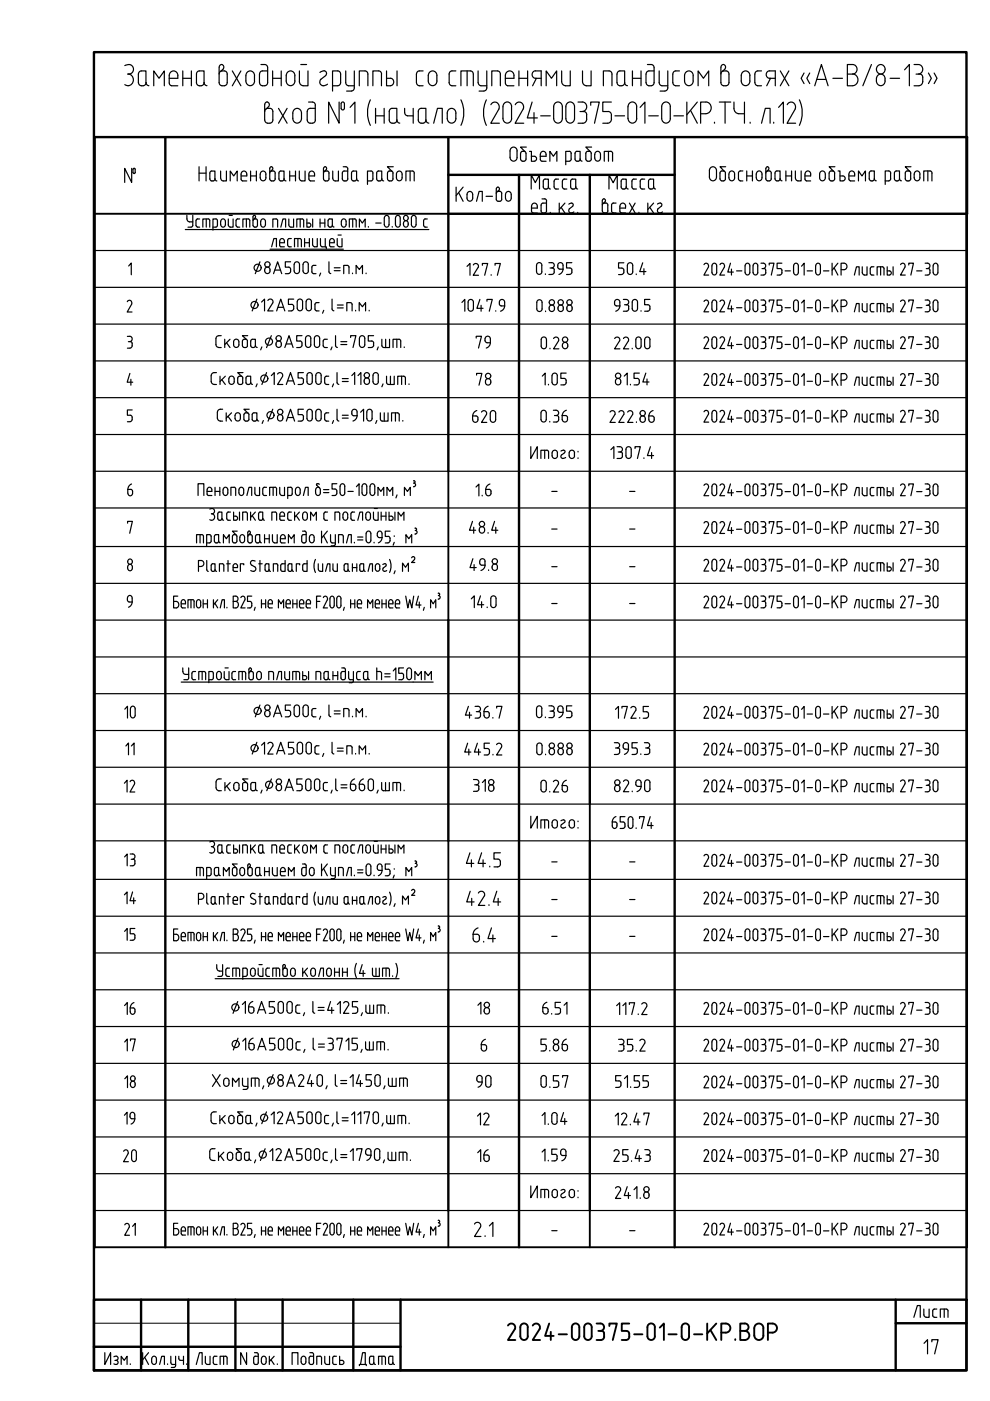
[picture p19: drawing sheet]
<svg xmlns="http://www.w3.org/2000/svg" width="210mm" height="297mm" viewBox="0 0 210 297" stroke-linecap="round" stroke-linejoin="round" font-family="sans-serif">
<defs><g id="words">
<text font-size="7.1" x="106.5" y="285.4">2024-00375-01-0-КР.ВОР</text>
<g font-size="6.2">
<text x="95.6" y="43.7">Кол-во</text>
<text x="97.7" y="184.9">44.5</text>
<text x="100.2" y="247.6">16</text>
<text x="75.1" y="290.7">Дата</text>
<text x="194.7" y="288.2">17</text>
</g>
<g font-size="5.7">
<text x="99.8" y="75.1">79</text>
<text x="99.8" y="82.9">78</text>
<text x="99.1" y="90.7">620</text>
<text x="113.6" y="90.7">0.36</text>
<text x="128.1" y="90.7">222.86</text>
<text x="29.6" y="169" transform="rotate(-90 29.6 169)">12</text>
<text x="99.1" y="169">318</text>
<text x="113.6" y="169">0.26</text>
<text x="25" y="184.9">13</text>
<text x="29.6" y="193" transform="rotate(-90 29.6 193)">14</text>
<text x="25" y="200.7">15</text>
<text x="25" y="216.3">16</text>
<text x="100.2" y="216.3">18</text>
<text x="25" y="224">17</text>
<text x="100.9" y="224">6</text>
<text x="113.6" y="224">5.86</text>
<text x="98.8" y="231.8">90</text>
<text x="25" y="239.5">19</text>
<text x="104.4" y="239.9" transform="rotate(-90 104.4 239.9)">12</text>
<text x="24.7" y="247.6">20</text>
<text x="25" y="263.2">21</text>
<text x="192.6" y="280.5">Лист</text>
</g>
<g font-size="5.3">
<text x="25.8" y="106.2">6</text>
<text x="29.6" y="153.5" transform="rotate(-90 29.6 153.5)">10</text>
<text x="29.6" y="231.8" transform="rotate(-90 29.6 231.8)">18</text>
</g>
<text font-size="4.9" x="29.3" y="161.2" transform="rotate(-90 29.3 161.2)">11</text>
<g font-size="2.6">
<text x="115.7" y="105.5">-</text>
<text x="132.3" y="105.5">-</text>
<text x="115.7" y="113.2">-</text>
<text x="132.3" y="113.2">-</text>
<text x="115.7" y="121.4">-</text>
<text x="132.3" y="121.4">-</text>
<text x="115.7" y="129.1">-</text>
<text x="132.3" y="129.1">-</text>
<text x="115.7" y="183.8">-</text>
<text x="132.3" y="183.8">-</text>
<text x="115.7" y="191.9">-</text>
<text x="132.3" y="191.9">-</text>
<text x="115.7" y="199.7">-</text>
<text x="132.3" y="199.7">-</text>
<text x="115.7" y="262.1">-</text>
<text x="132.3" y="262.1">-</text>
</g>
</g></defs>
<path d="M19.9 11.1h185v279.4h-185zM19.9 275.6h185v14.9h-185zM29.9 275.6v14.9M39.9 275.6v14.9M49.9 275.6v14.9M59.9 275.6v14.9M74.9 275.6v14.9M84.9 275.6v14.9M189.9 275.6v14.9M19.9 285.5h65M189.9 280.6h15" fill="none" stroke="#000" stroke-width=".51"/>
<g fill="none" stroke="#000" stroke-width=".25">
<path d="M22.2 286.8v2.5l1.3-2.5v2.5M24.1 287.7a.48 .48 0 0 1 .8 0 .48 .48 0 0 1-.3 .7M24.4 288.4h.2M24.6 288.4a.48 .48 0 0 1 .3 .8 .48 .48 0 0 1-.8 0M25.7 289.3v-1.7l.6 .8 .6-.8v1.7M27.6 289.2v.1M30.2 286.8v2.5M30.7 287.8l.8 1.5M31.5 286.8l-1.3 1.5M32.4 287.6a.5 .5 0 0 1 .5 0 .5 .5 0 0 1 .3 .5v.6a.51 .51 0 0 1-.5 .6 .51 .51 0 0 1-.5-.6v-.6zM33.8 289.3l.5-1.7h.6v1.7M35.5 289.2v.1"/>
<path d="M36.2 287.6v1.3M36.2 288.9l.2 .3 .8 .1M36.3 289.9h.6M37.2 287.6v1.9M37.2 289.5l-.3 .4M37.9 287.6l.2 .8h.8M38.9 287.6v1.7M39.6 289.2v.1M41.6 289.3l.7-2.5h.6v2.5M43.5 287.6v1.2M44.5 287.6v1.7l-.7-.1-.3-.4M45.6 289.3h.4"/>
<path d="M45.6 287.6h.4M45.6 287.5l-.3 .2-.1 1.2 .4 .4M46.7 289.3v-1.7l1.1-.1 .4 .4v1.4M47.4 287.6v1.7M52.3 286.8v2.5l-1.3-2.5v2.5M54 286.8h.6l.2 .4-.1 1.9-.3 .2-.4-.1-.2-.3 .1-1.2 .2-.2 .7 .1M55.4 288.1v.6M55.4 288.1a.5 .5 0 0 1 .5-.6 .5 .5 0 0 1 .5 .6v.6a.5 .5 0 0 1-.5 .6 .5 .5 0 0 1-.5-.6M57.1 287.6v1.7M57.4 288.3l.7 1M58.1 287.6l-1 1.1M58.8 289.2v.1"/>
<path d="M61.9 289.3v-2.5h1.3v2.5M63.8 288.1v.6M63.9 288.1a.5 .5 0 0 1 .5-.6 .5 .5 0 0 1 .5 .6v.6a.5 .5 0 0 1-.5 .6 .5 .5 0 0 1-.5-.6M65.5 287.9v1M65.7 286.8h.5l.2 .2 .1 1.9-.2 .3-.4 .1-.3-.4M66.5 287.6h-.8l-.1 .3M67.2 289.3v-1.7l.6-.1 .4 .4v1.4M68.9 287.6v1.2M68.9 288.8v.2l.4 .3M69.9 287.6v1.7h-.6M71.3 287.6h-.6l-.2 .3 .1 1.2 .3 .2h.4M72 287.6v1.7h.5a.44 .44 0 0 0 .4-.4 .44 .44 0 0 0-.4-.5h-.5"/>
</g>
<path d="M19.9 280.6h65" fill="none" stroke="#000" stroke-width=".21"/>
<g fill="none" stroke="#000" stroke-width=".25">
<path d="M27.1 15.7h.3M27.2 15.7a1.21 1.21 0 0 1 1 1.6 1.21 1.21 0 0 1-1.7 .6M27.4 13.7l-.9 .2M27.4 13.7a1.01 1.01 0 0 1 .9 1 1.01 1.01 0 0 1-.9 1M29.3 15.7v1.8M29.4 15.7a.64 .64 0 0 1 .6-.7h.9v2.5M29.4 17.5a.81 .81 0 0 0 .8 .7 .81 .81 0 0 0 .8-.7M31 17.5a.64 .64 0 0 0 .6 .7M32.6 18.2v-3.2l1.1 1.6 1.1-1.6v3.2M36.4 18.2h1.3M37.7 16.1v.5h-1.8M37.7 16a.92 .92 0 0 0-.9-1 .92 .92 0 0 0-.9 1v1.6l.2 .5 .3 .1"/>
<path d="M38.8 16.6h1.8M38.8 15v3.2M40.6 15v3.2M41.8 15.2l.5-.2h1v2.5a.81 .81 0 0 1-.8 .7 .81 .81 0 0 1-.8-.7v-1.8zM43.3 17.5a.64 .64 0 0 0 .6 .7M46.8 15.1l.5-.4a.52 .52 0 0 0-.1-.9 .52 .52 0 0 0-.7 .5v3.2a.64 .64 0 0 0 .6 .7h.5a.67 .67 0 0 0 .6-.7v-1.8a.64 .64 0 0 0-.6-.7h-.5a.64 .64 0 0 0-.6 .7M49.3 15l1.8 3.2M51.1 15l-1.8 3.2M52.4 15.3a.91 .91 0 0 1 1-.2 .91 .91 0 0 1 .6 .9v1.2a.92 .92 0 0 1-.9 1 .92 .92 0 0 1-1-1v-1.2zM55.3 13.7h.8a.64 .64 0 0 1 .6 .6v3.2a.64 .64 0 0 1-.6 .7h-.5M55.6 15h1.1M55.6 15a.64 .64 0 0 0-.6 .7v1.8a.67 .67 0 0 0 .6 .7"/>
<path d="M57.8 16.6h1.8M57.8 15v3.2M59.6 15v3.2M62.5 16.1v1.1M62.5 16a.92 .92 0 0 0-.9-1 .92 .92 0 0 0-.9 1v1.2a.92 .92 0 0 0 .9 1 .92 .92 0 0 0 .9-1M63.5 15v2.3a.86 .86 0 0 0 .8 .9h1v-3.2M63.8 13.7h1.2M67.8 15.4a.75 .75 0 0 1 .8-.4 .75 .75 0 0 1 .6 .6l-.2 .4M68 16.8a.87 .87 0 0 0 .2 1.3 .87 .87 0 0 0 1.2-.3M69 16.1l-1 .7M70.5 18.2h1.1a.64 .64 0 0 0 .6-.7v-1.8a.64 .64 0 0 0-.6-.7h-1.1v4.3M73.3 15v2.5a.64 .64 0 0 0 .6 .7h1.2"/>
<path d="M75.1 15v3.6M75.1 18.6a.64 .64 0 0 1-.6 .7h-1M76.2 18.2v-3.2h1.2a.64 .64 0 0 1 .6 .7v2.5M79.1 18.2v-3.2h1.2a.64 .64 0 0 1 .6 .7v2.5M82 15v3.2h.8M82 16.6h.8M82.8 16.6a.8 .8 0 0 1 .7 .8 .8 .8 0 0 1-.7 .8M84.2 15v3.2M89.7 15h-.8a.64 .64 0 0 0-.6 .7v1.8a.67 .67 0 0 0 .6 .7h.8M92.6 16.1v1.1M92.6 16a.92 .92 0 0 0-.9-1 .92 .92 0 0 0-.9 1v1.2a.92 .92 0 0 0 .9 1 .92 .92 0 0 0 .9-1M96.6 15h-.8a.64 .64 0 0 0-.6 .7v1.8a.64 .64 0 0 0 .6 .7h.8"/>
<path d="M97.7 18.2v-3.2h2a.64 .64 0 0 1 .7 .7v2.5M99 15v3.2M101.4 15v2.5M101.4 17.5a.64 .64 0 0 0 .6 .7h1.2M103.2 15v3.6M103.2 18.6a.64 .64 0 0 1-.6 .7h-1M104.3 18.2v-3.2h1.2a.64 .64 0 0 1 .6 .7v2.5M107.1 16.6h1.9a1.02 1.02 0 0 0-.3-1.3 1.02 1.02 0 0 0-1.3 0l-.3 .7v1.6M107.2 17.6l.2 .5 1.6 .1M110 16.6h1.9M110 15v3.2M111.9 15v3.2"/>
<path d="M113.5 15h1.2v3.2M113.5 15a.8 .8 0 0 0-.7 .8 .8 .8 0 0 0 .7 .8h1.2M113.7 16.6l-.8 1.6M115.8 18.2v-3.2l1.1 1.6 1.1-1.6v3.2M119.1 15v2.3a.86 .86 0 0 0 .8 .9h1v-3.2M123.5 15v2.3a.86 .86 0 0 0 .8 .9h1v-3.2M127.9 18.2v-3.2h1.2a.64 .64 0 0 1 .7 .7v2.5M131.4 15h1v2.5M131.4 15a.64 .64 0 0 0-.6 .7v1.8a.67 .67 0 0 0 .6 .7M132.4 17.5a.75 .75 0 0 1-1 .7M132.4 17.5a.64 .64 0 0 0 .6 .7M134.1 16.6h1.8"/>
<path d="M134.1 15v3.2M135.9 15v3.2M137.3 13.7h.8a.64 .64 0 0 1 .6 .6v3.2a.64 .64 0 0 1-.6 .7h-.5a.68 .68 0 0 1-.6-.7v-1.8a.67 .67 0 0 1 .6-.7h1.1M139.8 15v2.5a.64 .64 0 0 0 .6 .7h1.2M141.6 15v3.6M141.6 18.6a.64 .64 0 0 1-.6 .7h-1M144.1 15h-.8a.64 .64 0 0 0-.6 .7l-.1 1.8a.67 .67 0 0 0 .7 .7h.8M145.4 15.3a.91 .91 0 0 1 1-.2 .91 .91 0 0 1 .6 .9v1.2a.92 .92 0 0 1-.9 1 .92 .92 0 0 1-1-1v-1.2zM148 18.2v-3.2l1.1 1.6 1.2-1.6v3.2M153.1 15.1l.6-.4a.52 .52 0 0 0-.1-.9 .52 .52 0 0 0-.8 .5v3.2a.64 .64 0 0 0 .6 .7h.5M153.9 15h-.5a.64 .64 0 0 0-.6 .7M154 15a.64 .64 0 0 1 .6 .7v1.8a.64 .64 0 0 1-.6 .7"/>
<path d="M159 16.1v1.1M159 16a.92 .92 0 0 0-.9-1 .92 .92 0 0 0-.9 1v1.2a.92 .92 0 0 0 .9 1 .92 .92 0 0 0 .9-1M160 15.7v1.8M160.1 17.5a.64 .64 0 0 0 .6 .7h.8M161.5 15h-.8a.64 .64 0 0 0-.6 .7M163.2 15h1.2v3.2M163.2 15a.8 .8 0 0 0-.7 .8 .8 .8 0 0 0 .7 .8h1.2M163.4 16.6l-.8 1.6M165.4 15l1.9 3.2M167.3 15l-1.9 3.2M170.5 15.5l-.6 1.1 .6 1.1M171.7 15.5l-.6 1.1 .6 1.1"/>
<path d="M172.7 18.2l1.5-4.5 1.4 4.5M173.2 16.8h1.9M176.6 16.6h2M179.7 13.7h1.1a1.01 1.01 0 0 1 .9 1 1.01 1.01 0 0 1-.9 1 1.26 1.26 0 0 1 1.1 1.2 1.26 1.26 0 0 1-1.1 1.3h-1.1zM179.7 15.7h1.1M184.8 13.7l-1.9 4.5M185.8 16.7a.92 .92 0 0 1 .9-1 .92 .92 0 0 1 1 1M185.8 16.7a1.01 1.01 0 0 0 .9 1.5 1.01 1.01 0 0 0 .9-1.5M188.7 16.6h2M191.8 14.8l1-1.1v4.5M193.8 18.2h1M193.8 13.7h.9"/>
<path d="M194.2 15.7h.8M194.7 13.7a1.01 1.01 0 0 1 .9 1 1.01 1.01 0 0 1-.9 1M195 15.7a.64 .64 0 0 1 .6 .7v.9a.86 .86 0 0 1-.8 .9M196.8 15.5l.7 1.1-.7 1.1M198.1 15.5l.6 1.1-.6 1.1M27.9 35.7v3l-1.5-3v3M28.3 35.7h.3l.1 .2v.7l-.3 .2-.2-.2zM42.2 36.7h1.5M42.2 35.4v3M43.7 35.4v3M44.5 36.7v1.2a.56 .56 0 0 0 .5 .5 .56 .56 0 0 0 .6-.5M44.5 36.7l.2-.4h.9v1.6"/>
<path d="M45.6 37.9v.2l.4 .3M46.8 36.3v1.5M48 36.3v2.1l-.9-.1-.3-.5M48.8 38.4v-2.1l.8 1 .7-1v2.1M51.1 37.3h1.2a.66 .66 0 0 0-.2-.9 .66 .66 0 0 0-.9 .3l-.1 1.3M51.1 38l.3 .3M51.4 38.4h.9M53.1 37.3h1.3M53.1 36.3v2.1M54.4 36.3v2.1M56.1 22.2v3.2a.64 .64 0 0 0 .6 .7h.5a.67 .67 0 0 0 .6-.7v-1.7a.64 .64 0 0 0-.6-.7h-.5a.64 .64 0 0 0-.6 .6M56.1 22.2a.53 .53 0 0 1 .8-.5 .53 .53 0 0 1 0 .9l-.5 .5"/>
<path d="M56.4 36.9v.8M56.4 36.9a.61 .61 0 0 0-.6-.6 .61 .61 0 0 0-.6 .6v.8a.62 .62 0 0 0 .6 .6 .62 .62 0 0 0 .6-.6M57.2 36.7v-.2a.64 .64 0 0 1 1.2 .2M57.4 36.3l.3-.3a.35 .35 0 0 0 0-.6 .35 .35 0 0 0-.5 .3v2.4a.62 .62 0 0 0 .7 .3 .62 .62 0 0 0 .5-.5l-.1-1.2M59.1 23l1.8 3.1M59.1 36.7l.1 1.4 .4 .3M59.5 36.3h.7v1.6M59.6 36.2l-.4 .3-.1 .2M60.2 37.9l.1 .2 .3 .3M60.2 37.9a.51 .51 0 0 1-.7 .5M60.9 23l-1.8 3.1M61.4 37.3h1.3"/>
<path d="M61.4 36.3v2.1M62.1 24v1.1a.92 .92 0 0 0 .9 1 .92 .92 0 0 0 .9-1v-1.1M62.1 24a.92 .92 0 0 1 .9-1 .92 .92 0 0 1 .9 1M62.7 36.3v2.1M63.5 36.3v1.5M64.7 36.3v2.1l-1-.1-.2-.5M65.4 21.6h.9a.64 .64 0 0 1 .6 .7l-.1 3.1a.6 .6 0 0 1-.5 .7h-.6M65.5 37.3h1.2a.66 .66 0 0 0-.2-.9 .66 .66 0 0 0-1 .3v1.3M65.5 38l.3 .3M65.7 23h1.1M65.8 23a.64 .64 0 0 0-.6 .6l-.1 1.8a.67 .67 0 0 0 .7 .7M65.8 38.4h.9"/>
<path d="M68.6 36.7l.1-.2a.64 .64 0 0 1 1.1 .2M68.9 35.4l-.3 .3 .1 2.4a.62 .62 0 0 0 .6 .3 .62 .62 0 0 0 .5-.5l-.1-1.2M68.9 35.3l.4 .5-.5 .5M70.5 36.3v1.5M71.8 36.3v2.1l-1-.1-.3-.5M71.9 21.6v4.5l-2.2-4.5v4.5M72.3 22v1M72.3 23a.35 .35 0 0 0 .4 .3 .35 .35 0 0 0 .3-.3M72.3 22a.35 .35 0 0 1 .4-.4 .35 .35 0 0 1 .3 .4M72.8 35.4h.5l.4 .2v2.5a.62 .62 0 0 1-.6 .3 .62 .62 0 0 1-.5-.5v-1.2M73 22v1M73.7 36.3h-.9l-.2 .4"/>
<path d="M74.2 22.8l1-1.2v4.5M74.5 36.7l.2-.4h.9v1.6l.2 .4 .2 .1M74.5 36.7v1.2a.56 .56 0 0 0 .6 .5 .56 .56 0 0 0 .5-.5M78.5 21.2a6.3 6.3 0 0 0 0 5.4M79.1 36.7v1.2M79.1 37.9l-.2 .4-1 .1M79.1 36.7l-.2-.4h-1v2.8M79.6 24.6h1.8M79.6 23v3.1M79.9 36.7l.2-.4h.8v1.6M79.9 36.7v1.2a.5 .5 0 0 0 .6 .5M80.9 37.9l.1 .2 .4 .3"/>
<path d="M81 37.9l-.1 .2-.4 .3M81.4 23v3.1M82.1 36.7l.1 1.4a.62 .62 0 0 0 .7 .3 .62 .62 0 0 0 .4-.5v-1.2M82.2 36.7v-.2a.64 .64 0 0 1 1.1 .2M83.4 35.4h-1.3l1 .9M84.1 25.4v-2.4h-1a.64 .64 0 0 0-.6 .6v1.8a.83 .83 0 0 0 .8 .7 .83 .83 0 0 0 .9-.7 .64 .64 0 0 0 .6 .7M84.2 36.5a.6 .6 0 0 1 .7-.2 .6 .6 0 0 1 .4 .6v.8a.61 .61 0 0 1-.6 .6 .61 .61 0 0 1-.6-.6v-.8zM85.8 23v.9M85.8 23.9a.64 .64 0 0 0 .6 .6l1.2 .1M87 36.3v2.1M87.6 23v3.1M87.8 36.7v1.7"/>
<path d="M87.8 36.7v-.2l-.4-.3-1.3 .1v2.1M89.3 23h1v2.4M89.3 23a.64 .64 0 0 0-.6 .6v1.8a.64 .64 0 0 0 .6 .7M90.3 25.4a.75 .75 0 0 1-1 .7M90.3 25.4a.64 .64 0 0 0 .6 .7M91.9 26.1l.9-3.1h1v3.1M94.8 24v1.1a.92 .92 0 0 0 .9 1 .92 .92 0 0 0 1-1M94.8 24a.92 .92 0 0 1 .9-1 .92 .92 0 0 1 1 1M96.6 24v1.1M97.7 21.2a6.3 6.3 0 0 1 0 5.4M103.1 21.2a6.3 6.3 0 0 0 0 5.4M104.1 22.2a.96 .96 0 0 1 1.3-.4 .96 .96 0 0 1 .4 1.3l-1.7 3h1.8"/>
<path d="M108.5 22.6v2.5M108.5 22.6a.92 .92 0 0 0-.9-1 .92 .92 0 0 0-1 1v2.5a.92 .92 0 0 0 1 1 .92 .92 0 0 0 .9-1M109.2 22.2a.96 .96 0 0 1 1.4-.4 .96 .96 0 0 1 .3 1.3l-1.7 3h1.8M109.6 32v1.4M109.6 32a.75 .75 0 0 0-.7-.8 .75 .75 0 0 0-.8 .8v1.4a.75 .75 0 0 0 .8 .8 .75 .75 0 0 0 .7-.8M110.8 32.1h.3M110.8 32.1l-.4 .2v1.4a.6 .6 0 0 0 .5 .5 .6 .6 0 0 0 .6-.5v-1.4l-.4-.2M111.6 31.2h-1.2l.9 1M112.3 32.1h.4v2.1h.6a.52 .52 0 0 0 .5-.5 .52 .52 0 0 0-.5-.6h-.6M112.8 21.6l-1 3.4h2.1M113.2 23.9v2.2M114.6 32.8v1"/>
<path d="M114.6 32.7a.61 .61 0 0 1 .6-.6 .61 .61 0 0 1 .6 .6v.4h-1.2M114.6 33.8l.1 .3 1.1 .1M114.6 24.6h2.1M115.2 39.6a.56 .56 0 0 0 .5 .5 .56 .56 0 0 0 .6-.5v.3l.4 .2M115.6 38h.7v1.6M115.6 38l-.4 .2v1.4M116.6 34.2v-2.1l.7 1 .8-1v2.1M117.5 38.4v1.2M117.5 39.6l.2 .4 .7 .1M117.7 21.9a.91 .91 0 0 1 1-.2 .91 .91 0 0 1 .5 .9v2.5a.92 .92 0 0 1-.9 1 .92 .92 0 0 1-.9-1v-2.5zM117.9 38h.5M117.9 38l-.3 .2-.1 .2"/>
<path d="M119.2 38.4v1.2M119.3 39.6v.3l.4 .2M119.7 38h.5M119.7 38l-.4 .2v.2M120.2 21.9a.91 .91 0 0 1 1.1-.2 .91 .91 0 0 1 .5 .9v2.5a.92 .92 0 0 1-.9 1 .92 .92 0 0 1-.9-1v-2.5zM120.7 32.1h-.7v2.8M120.7 32.1l.4 .2v1.6l-.4 .3h-.7M121 39.6a.5 .5 0 0 0 .7 .5M121.4 38h.7v1.6M121.4 38l-.4 .2v1.4M122.3 32.1h.7v1.6l.1 .2 .3 .3M122.3 32.1l-.3 .2-.1 1.4a.56 .56 0 0 0 .6 .5 .56 .56 0 0 0 .5-.5"/>
<path d="M122.6 21.6h.9a1.01 1.01 0 0 1 .9 1 1.01 1.01 0 0 1-.9 1M123 23.7h.8a.64 .64 0 0 1 .6 .6M124.4 24.3v.9M124.4 25.2a.86 .86 0 0 1-.8 .9h-1M124.6 32.1h.3M124.6 32.1l-.3 .2-.1 .2 .1 1.4a.61 .61 0 0 0 .6 .3 .61 .61 0 0 0 .5-.5l-.1-1.4-.3-.2M125.2 22.3v-.7h1.9l-1.1 4.5M125.4 31.2h-1.2l1 1M126.3 32.3a.6 .6 0 0 1 .7-.2 .6 .6 0 0 1 .3 .6v.8a.62 .62 0 0 1-.6 .7 .62 .62 0 0 1-.6-.7zM127.8 26.1h1M128.9 23.6a.76 .76 0 0 1 .7 .8M129 32.1v2.1"/>
<path d="M129.5 32.1h-1.4v2.1M129.5 32.1l.3 .2 .1 .2M129.6 21.6h-1.8v2.1h1.1M129.6 24.4v.8M129.6 25.2a.86 .86 0 0 1-.8 .9M129.9 32.5v1.7M130.4 24.6h2M131.7 39.6a.54 .54 0 0 0 .5 .5 .54 .54 0 0 0 .6-.5v.3l.4 .2M132.1 38h.7v1.6M132.1 38l-.3 .2-.1 1.4M133.4 21.9a.9 .9 0 0 1 1.1-.2 .9 .9 0 0 1 .5 .9v2.5a.92 .92 0 0 1-.9 1 .92 .92 0 0 1-.9-1v-2.5zM134 39.6v.3l.4 .2"/>
<path d="M134.4 38h.5M134.4 38l-.4 .2v1.4M135.7 22.8l1-1.2v4.5M135.7 39.6l.1 .3 .4 .2M136.1 38h.6M136.2 38l-.4 .2-.1 1.4M137.5 39.6a.56 .56 0 0 0 .5 .5 .56 .56 0 0 0 .6-.5M137.5 24.6h2.1M137.9 38h.7v1.6M137.9 38l-.3 .2-.1 1.4M138.6 39.6v.3l.4 .2M140.6 21.9a.9 .9 0 0 1 1-.2 .9 .9 0 0 1 .5 .9v2.5a.92 .92 0 0 1-.9 1 .92 .92 0 0 1-.9-1v-2.5z"/>
<path d="M142.9 24.6h2M145.6 21.6v4.5M146.4 23.4l1.4 2.7M147.8 21.6l-2.2 2.7M148.5 24.1h1.2a1.25 1.25 0 0 0 1.1-1.2 1.25 1.25 0 0 0-1.1-1.3h-1.2v4.5M150.4 36.2a.75 .75 0 0 1 .8-.8 .75 .75 0 0 1 .7 .8M150.4 36.2v1.3a.75 .75 0 0 0 .8 .8 .75 .75 0 0 0 .7-.8v-1.3M151.5 25.9v.2M152.5 21.6h2.4M152.7 36.7v-.2a.62 .62 0 0 1 .6-.3 .62 .62 0 0 1 .5 .5M152.7 36.7v1.4l.4 .2M153.1 38.4h.3"/>
<path d="M153.7 21.6v4.5M153.8 36.7v1.2v.2l-.4 .2M153.9 35.4h-1.2l.9 .9M154.5 36.9v.8M154.6 36.9a.61 .61 0 0 1 .6-.7 .61 .61 0 0 1 .6 .7M154.6 37.7a.61 .61 0 0 0 .6 .6 .61 .61 0 0 0 .6-.6M155.6 21.6v1.4a1.09 1.09 0 0 0 1 1.1h1.2M155.7 36.9v.8M156.6 36.7v1.4l.4 .2M157 38.4h.5M157 36.2h.5M157 36.2l-.4 .3v.2"/>
<path d="M157.8 21.6v4.5M158.3 37.3h1.2M158.3 36.2v2.2M159 25.9v.2M159.5 36.2v2.2M160.3 36.9l.1 .8a.61 .61 0 0 0 .6 .6 .61 .61 0 0 0 .6-.6v-.8M160.4 36.9a.61 .61 0 0 1 .6-.7 .61 .61 0 0 1 .6 .7M161.5 26.1l.8-3.1h1v3.1M162.4 35.7v2.2v.2l.4 .2M162.4 36.7v-.2a.62 .62 0 0 1 .7-.3 .62 .62 0 0 1 .4 .5M162.4 35.7a.35 .35 0 0 1 .5-.3 .35 .35 0 0 1 0 .6l-.3 .3M162.8 38.4h.3"/>
<path d="M163.5 36.7v1.2v.2l-.4 .2M164 25.9v.2M164.3 36.7l.2-.4 .9-.1v1.7l.2 .4h.2M164.3 36.7l.1 1.4 .3 .2M164.7 38.4h.3M165.1 22.8l1-1.2v4.5M165.4 37.9v.2l-.4 .2M166.6 37.3h1.2M166.6 36.2v2.2M166.9 22.2a.96 .96 0 0 1 1.3-.4 .96 .96 0 0 1 .4 1.3l-1.7 3h1.8M167.8 36.2v2.2M168.6 36.2v1.5"/>
<path d="M168.7 37.7v.3l.5 .3M169.5 21.2a6.3 6.3 0 0 1 0 5.4M169.9 36.2v2.2h-.7M170.7 36.9v1.1M170.7 36.9a.61 .61 0 0 1 .6-.7 .61 .61 0 0 1 .6 .7M170.7 38l.3 .3M171 38.4h.9M171.9 36.9v.4h-1.2M173.8 36.9v.8a.61 .61 0 0 0 .6 .6 .61 .61 0 0 0 .6-.6v-.8M173.8 36.9a.61 .61 0 0 1 .6-.7 .61 .61 0 0 1 .6 .7M175.8 36.7v1.2M175.8 37.9l.1 .2 .3 .2"/>
<path d="M176.2 36.2l.6 .1 .2 .4M176.2 38.4h.4M176.2 36.2l-.3 .3-.1 .2M177 36.7v1.2M177 37.9l-.1 .2-.3 .2M177 35.4h-1.2l.9 .9M177.7 36.2h.4v2.2h.6M178.1 37.3h.6a.52 .52 0 0 1 .5 .5 .52 .52 0 0 1-.5 .5M180 36.9v1.1M180 36.9a.61 .61 0 0 1 .6-.7 .61 .61 0 0 1 .6 .7M180 38l.3 .3M180.3 38.4h.9"/>
<path d="M181.2 36.9v.4h-1.2M182 38.4v-2.2l.8 1.1 .7-1.1v2.2M184.3 36.7l.2-.4 .9-.1v1.7l.2 .4h.2M184.3 36.7l.1 1.4 .3 .2M184.7 38.4h.3M185.4 37.9l-.1 .2-.3 .2M187.7 38.4h.7M188.8 36.7v1.2M188.8 37.9v.2l-.4 .2M188.8 36.7l-.2-.4-.9-.1v2.9M189.6 36.7l.2-.4 .9-.1v1.7M189.6 36.7l.1 1.4 .3 .2"/>
<path d="M190 38.4h.3M190.7 37.9l.1 .2 .3 .2M190.7 37.9v.2l-.4 .2M191.9 36.7l.1 1.4 .4 .2M191.9 36.7l.1-.2a.62 .62 0 0 1 .6-.3 .62 .62 0 0 1 .5 .5M192.3 38.4h.4M193.1 36.7v1.2l-.1 .2-.3 .2M193.1 35.4h-1.2l1 .9M193.8 36.9v.8a.61 .61 0 0 0 .6 .6 .61 .61 0 0 0 .7-.6M193.8 36.9a.61 .61 0 0 1 .6-.7 .61 .61 0 0 1 .7 .7M195 36.9v.8M196.7 36.2v2.2"/>
<path d="M197.6 36.7v1.7M197.6 36.7v-.2l-.4-.3h-1.3v2.2M20.1 53.1h184.9M27.3 56.4l.5-.6v2.5M39.3 48.7h51.6M39.6 45.7v.7a.6 .6 0 0 0 .6 .6M39.9 48.2h.6M40.2 47h.7M40.9 45.7v2.1l-.4 .3M41.6 46.8v1.2l.3 .1M41.9 48.2h.4M41.9 46.4h.4"/>
<path d="M41.9 46.4l-.3 .4M43.7 46.4v1.8M44.1 46.4h-1.1v1.8M44.1 46.4l.4 .4M44.5 46.8v1.4M45.1 48.2h.7M45.8 46.4h-.7v2.4M45.8 46.4l.3 .4M46.1 46.8v1.2l-.3 .1M47 46.5a.5 .5 0 0 1 .6 0 .5 .5 0 0 1 .2 .5v.6a.51 .51 0 0 1-.5 .6 .51 .51 0 0 1-.5-.6v-.6zM48.4 46.4l.1 1.5 .4 .3h.5v-1.8M48.6 45.7h.7"/>
<path d="M50 46.8l.1 1.2 .3 .1M50.4 48.2h.4M50.4 46.4h.4M50.4 46.4l-.3 .4M52.2 46.4v1.8M52.6 46.4h-1.1v1.8M52.6 46.4l.4 .4M53 46.8v1.4M53.8 46.5l.4-.4-.3-.4-.3 .3 .1 1.8 .3 .3M54 48.2h.3M54 46.4h.3M54 46.4l-.3 .4"/>
<path d="M54.3 46.4l.3 .4M54.6 46.8l-.1 1.2-.2 .1M55.1 55.5l-1 2.5M55.5 46.5a.5 .5 0 0 1 .6 0 .5 .5 0 0 1 .2 .5v.6a.51 .51 0 0 1-.5 .6 .51 .51 0 0 1-.5-.6v-.6zM56.2 56.9a.61 .61 0 0 1 .9 0 .61 .61 0 0 1 0 .9 .61 .61 0 0 1-.9-.1zM57.3 52.8h15.5M57.6 52.3l.5-1.7h.5v1.7M58 58l.9-2.5 .8 2.5M58.3 57.3h1.1M58.5 46.4h-.7v1.8M58.5 46.4l.4 .4M58.9 46.8v1.4"/>
<path d="M59.3 51.5h1a.6 .6 0 0 0-.1-.7 .6 .6 0 0 0-.6-.1 1.63 1.63 0 0 0-.3 1.5l.3 .1h.7M59.5 48.2l.5-1.8h.6v1.8M60.5 58h.6M61 51v1M61 51.9l.2 .4h.6M61.2 56.6l.2 .1a.78 .78 0 0 1-.3 1.3M61.2 46.4l.1 1.5 .4 .3h.6v-1.8M61.6 55.5h-1.1v1.1h.7M61.8 50.6h-.6l-.2 .3M62.4 56.1v1.4M62.4 56.1a.56 .56 0 0 1 .5-.6 .56 .56 0 0 1 .6 .6v1.3a.56 .56 0 0 1-.6 .6 .56 .56 0 0 1-.5-.6M62.4 52.3v-1.7h1.2l.3 .2v1.5"/>
<path d="M63.2 50.6v1.7M63.6 46.4v1.8M64.1 46.4h-1.2v1.8M64.1 46.4l.3 .4M64.4 46.8v1.4M64.6 51.5h1M64.6 50.6v1.7M65.1 46.4v1.8h.4a.44 .44 0 0 0 .4-.5 .44 .44 0 0 0-.4-.4h-.4M65.4 56.1v1.4M65.4 56.1a.57 .57 0 0 0-.6-.6 .57 .57 0 0 0-.6 .6l.1 1.3a.56 .56 0 0 0 .5 .6 .56 .56 0 0 0 .6-.6M65.6 50.6v1.7M66.1 57.6l.4 .4"/>
<path d="M66.3 50.6v1.2M66.3 46.4v1.8M66.5 58h.5M67 56.3h-.5l-.3 .2-.1 1.1M67.3 50.6v1.7l-.8-.1-.2-.4M67.9 47.3h1M67.9 46.4v1.8M67.9 50.6l.1 1.5 .3 .2h.9v.4M68 57.9l-.3 .6M68.9 46.4v1.8M69 50.6v1.7M69.6 46.8v1"/>
<path d="M69.6 47.8l.3 .3M69.7 55.5v2.1M69.8 57.6l.3 .4M69.9 51.1v.9l.3 .3M69.9 46.4h.6v1.4l-.4 .3M69.9 48.2h.2M69.9 51.1a.5 .5 0 0 1 .5-.5 .5 .5 0 0 1 .5 .5v.4h-1M69.9 46.4l-.3 .4M70.1 52.3h.8M70.5 47.8l.3 .3M70.9 56.8h1.2M70.9 57.4h1.2"/>
<path d="M71.5 50.6v1.2M71.5 51.8l.1 .3 .4 .2M71.7 49.8h.6M72.4 47v.6M72.4 47a.5 .5 0 0 1 .5-.6 .5 .5 0 0 1 .5 .6v.6a.5 .5 0 0 1-.5 .6 .5 .5 0 0 1-.5-.6M72.5 50.6v1.7h-.6M72.9 58v-1.7h.7l.3 .2 .1 1.5M74.7 57.9v.1M74.8 46.4v1.8M75.2 46.4h-1.1v1.8M75.2 46.4l.3 .4M75.5 58v-1.7l.7 .8 .7-.8v1.7"/>
<path d="M75.5 46.8v1.4M76.2 48.2v-1.8l.6 .9 .6-.9v1.8M77.6 57.9v.1M78.1 48v.2M79.7 47.3h1.1M81.7 45.7h.3l.4 .2 .1 1.7a.5 .5 0 0 1-.5 .6 .5 .5 0 0 1-.5-.6v-1.4zM83.2 48v.2M84.1 45.7h.3l.4 .2 .1 1.7a.5 .5 0 0 1-.5 .6 .5 .5 0 0 1-.5-.6v-1.4zM85.8 46.9a.63 .63 0 0 1 .8 .6 .63 .63 0 0 1-.8 .6 .81 .81 0 0 1 0-1.2zM87.5 45.7h.2l.5 .2v1.7a.5 .5 0 0 1-.5 .6 .5 .5 0 0 1-.5-.6v-1.4zM89.8 46.8v1M89.8 47.8l.4 .3"/>
<path d="M90.1 48.2h.5M90.1 46.4h.5M90.2 46.4l-.4 .4M99 56.5l.7-.6v2.5M100.4 56.2a.58 .58 0 0 1 .7-.3 .58 .58 0 0 1 .3 .8l-1.1 1.7h1.2M102.3 56.2v-.3h1.1l-.6 2.5M104.1 58.2v.2M105 56.2v-.3h1.1l-.6 2.5M112.6 40.1v-3l.9 1.6 .9-1.6v3M112.7 44.1h1.2a.72 .72 0 0 0-.1-.8 .72 .72 0 0 0-.7-.2l-.2 .2a2.24 2.24 0 0 0-.1 1.7l.2 .2M113 45.2h.9M114.7 44.7l.2 .4 .6 .1"/>
<path d="M114.9 56.2v1.4M114.9 56.2a.57 .57 0 0 0-.6-.5 .57 .57 0 0 0-.6 .5l.1 1.4a.56 .56 0 0 0 .5 .6 .56 .56 0 0 0 .6-.6M114.9 42.2h.6M115.5 42.1l.3 .3 .1 .2v2.1M115.6 58.1v.1M115.9 43.1h-.8l-.3 .2-.1 1.4M115.9 44.7l-.1 .2-.3 .3M116.4 55.7h.5M116.4 58.2h.6M116.6 56.8l.7 .1a.88 .88 0 0 1 0 1.2l-.3 .1M116.7 45v.2M117 55.7a.56 .56 0 0 1 .5 .5 .56 .56 0 0 1-.5 .6"/>
<path d="M118.6 43.1v2.1M118.7 57.1h.7M118.7 57.1a.68 .68 0 0 1-.4-.9 .68 .68 0 0 1 .8-.4l.3 .4v.9M119 44l.8 1.2M119.4 57.1a1.2 1.2 0 0 1-.9 1.1M119.7 40.1h.5M119.8 43.1l-1.2 1.3M120.1 58.2h.7M120.6 43.3a.48 .48 0 0 1 .6-.3 .48 .48 0 0 1 .3 .6l-.1 .1M120.8 56.8l.4 .2 .1 .3M121.2 55.7h-1.1v1.1h.7M121.2 57.3v.4"/>
<path d="M121.3 57.7l-.3 .4-.2 .1M121.4 43.7l-.7 .6a.58 .58 0 0 0 .1 .8 .58 .58 0 0 0 .9-.2M121.7 40.1l.3-.2 .1-.3v.3l.4 .2M122.5 45v.2M127.7 42.5v2.2M127.7 44.7l.1 .2a.62 .62 0 0 0 .6 .3 .62 .62 0 0 0 .5-.5M127.7 43.5l.1-.2a.64 .64 0 0 1 1.1 .2M127.7 42.5a.36 .36 0 0 1 .6-.3 .36 .36 0 0 1 0 .6l-.4 .3M128.9 43.5v1.2M129.1 40.1v-3l.9 1.6 .9-1.6v3M129.7 44.7l.2 .4 .7 .1M130.6 43.1l-.5-.1-.4 .3v1.4"/>
<path d="M131.4 43.7v1.1M131.4 43.7a.61 .61 0 0 1 .6-.6 .61 .61 0 0 1 .7 .6M131.4 44.8l.2 .3 1 .1M132.3 55.7h-1.2v1.1l1 .1a.76 .76 0 0 1-.3 1.3h-.7M132.6 43.7v.4h-1.2M133 56.3v1.3M133 57.6a.56 .56 0 0 0 .6 .6 .56 .56 0 0 0 .6-.6M133 56.3a.56 .56 0 0 1 .6-.6 .56 .56 0 0 1 .6 .6M133.5 43.1l1.2 2.1M134.2 56.3v1.3M134.4 40.1h.5M134.7 43.1l-1.2 2.1"/>
<path d="M134.9 58.1v.1M135.5 45v.2M136.1 40.1h.6M136.3 55.7l-.7 1.9h1.3M136.5 57v1.2M137.4 43.1v2.1M137.8 44l.8 1.2M138.6 43.1l-1.2 1.3M139.4 43.3a.47 .47 0 0 1 .7-.3 .47 .47 0 0 1 .1 .7l-.7 .6a.58 .58 0 0 0 .1 .8 .58 .58 0 0 0 .9-.2M149.3 56.1a.53 .53 0 0 1 .7-.2 .53 .53 0 0 1 .2 .7l-1 1.7h1.1M150.9 56.4l.1 1.3a.5 .5 0 0 0 .5 .6 .5 .5 0 0 0 .5-.6v-1.3M151 56.4a.5 .5 0 0 1 .5-.6 .5 .5 0 0 1 .5 .6"/>
<path d="M152.7 56.1a.53 .53 0 0 1 .7-.2 .53 .53 0 0 1 .2 .7l-1 1.7h1M154.9 55.8l-.6 1.9h1.2M155.1 57.1v1.2M156.2 57.4h1.1M158 56.4v1.3M158 56.4a.5 .5 0 0 1 .5-.6 .5 .5 0 0 1 .5 .6M159 56.4v1.3a.5 .5 0 0 1-.5 .6 .5 .5 0 0 1-.5-.6M159.7 56.4v1.3M159.7 56.4a.5 .5 0 0 1 .5-.6 .5 .5 0 0 1 .5 .6M160.7 56.4v1.3a.5 .5 0 0 1-.5 .6 .5 .5 0 0 1-.5-.6M161.3 55.8h.6a.56 .56 0 0 1 .4 .6 .56 .56 0 0 1-.4 .5M161.3 58.3h.6"/>
<path d="M161.6 56.9h.4M162 56.9l.3 .2v.7M162.4 57.8l-.1 .3-.4 .2M163.1 56.2v-.4h1l-.6 2.5M165.4 56.9l.3 .2 .1 .7M165.8 55.8h-1v1.1h.6M165.8 57.8l-.2 .4-.8 .1M166.5 57.4h1.1M168.3 56.4v1.3M168.3 56.4a.5 .5 0 0 1 .5-.6 .5 .5 0 0 1 .5 .6M169.3 56.4v1.3a.5 .5 0 0 1-.5 .6 .5 .5 0 0 1-.5-.6M169.9 56.4l.6-.6v2.5"/>
<path d="M171.1 57.4h1.2M172.9 56.4l.1 1.3a.5 .5 0 0 0 .5 .6 .5 .5 0 0 0 .4-.6v-1.3M173 56.4a.5 .5 0 0 1 .5-.6 .5 .5 0 0 1 .4 .6M174.6 57.4h1.1M176.4 55.8v2.5M176.9 56.8l.8 1.5M177.7 55.8l-1.3 1.5M178.3 57.2h.7a.69 .69 0 0 0 .6-.7 .69 .69 0 0 0-.6-.7h-.7v2.5M181.1 58.3l.5-1.7h.6v1.7M182.8 56.6v1.2M183.8 56.6v1.7l-.7-.1-.3-.4M184.8 58.3h.5"/>
<path d="M184.8 56.6h.5M184.9 56.6l-.3 .1-.1 1.2 .4 .4M186 58.3v-1.7h1.1l.3 .3v1.4M186.7 56.6v1.7M188.1 56.6v1.7h.5a.45 .45 0 0 0 .4-.4 .45 .45 0 0 0-.4-.5h-.5M189.4 56.6v1.7M190.9 56.1a.53 .53 0 0 1 .8-.2 .53 .53 0 0 1 .2 .7l-1 1.7h1M192.7 56.2v-.4h1l-.6 2.5M194.4 57.4h1.1M196.2 55.8h.5a.56 .56 0 0 1 .5 .6 .56 .56 0 0 1-.5 .5M196.2 58.3h.5M196.4 56.9h.4"/>
<path d="M196.8 56.9l.3 .2 .1 .7M197.2 57.8l-.1 .3-.4 .2M197.8 56.4l.1 1.3a.5 .5 0 0 0 .5 .6 .5 .5 0 0 0 .5-.6v-1.3M197.9 56.4a.5 .5 0 0 1 .5-.6 .5 .5 0 0 1 .5 .6M20.1 60.9h184.9M20.1 68.7h184.9M20.1 76.5h184.9M27 64a.53 .53 0 0 1 .7-.3 .53 .53 0 0 1 .2 .8l-.9 1.7h1M27 71.3h.5a.56 .56 0 0 1 .5 .6 .56 .56 0 0 1-.5 .5M27 73.8h.6M27.2 72.4h.5M27.5 79.2l-.5 1.8h1.2"/>
<path d="M27.7 72.4l.3 .2a1.05 1.05 0 0 1-.2 1.1l-.2 .1M45.8 71.8v1.2a.62 .62 0 0 0 .6 .7M45.9 79a.85 .85 0 0 0-1.1 .4v1.5a.66 .66 0 0 0 .6 .6h.5M46.4 73.7h.5M46.4 71.2h.5M46.4 71.2a.62 .62 0 0 0-.6 .6M46.7 79.8v1.7M47.6 71.9v1.8M47.8 79.8l-1.1 1.1M48 72.7l.8 1M48.8 71.9l-1.2 1.2M49.6 72.2a.56 .56 0 0 1 .6-.3 .56 .56 0 0 1 .5 .6v.6a.56 .56 0 0 1-.6 .6 .56 .56 0 0 1-.6-.6z"/>
<path d="M50.5 79.9l.3-.1 .6 .1 .1 1.2-.2 .3-.5 .1-.3-.2zM51.5 72.1l.6-.2 .3 .2 .1 1.2-.2 .3-.5 .1-.3-.2zM51.5 79h-1.1l.9 .8M52.2 79.9l.3-.1h.6v1.3a.51 .51 0 0 1-.4 .4 .51 .51 0 0 1-.5-.4zM52.5 71.2h-1.1l.9 .8M53.2 72.1l.3-.2h.6v1.4a.51 .51 0 0 1-.4 .4 .51 .51 0 0 1-.6-.4zM54.2 73.3l.3 .4M54.5 63.4l-1 2.5M55.5 64l.6-.6v2.5M55.5 73.6l-.2 .6M56.5 79l-1 2.5M56.8 63.7a.58 .58 0 0 1 .8-.2 .58 .58 0 0 1 .2 .7"/>
<path d="M57.5 79.6l.6-.6v2.5M57.5 71.2l-1 2.5M57.8 64.2l-1 1.7h1.1M58.5 72.9a.56 .56 0 0 1 .6-.6 .56 .56 0 0 1 .5 .6M58.5 72.9a.6 .6 0 0 0 .6 .8 .6 .6 0 0 0 .5-.8M58.7 65.9l.8-2.5 .9 2.5M58.8 79.3a.58 .58 0 0 1 .8-.2 .58 .58 0 0 1 .3 .7l-1.1 1.7h1.2M59 65.2h1.1M60.4 73.7l.9-2.5 .8 2.5M60.7 72.9h1.1M61.2 65.9h.6M61.8 64.5l.4 .2 .1 .3"/>
<path d="M62.3 65l-.1 .7-.4 .2M62.3 63.4h-1.1v1.1h.6M62.9 73.7h.6M63.1 63.7a.56 .56 0 0 1 .6-.3 .56 .56 0 0 1 .5 .6v1.3a.56 .56 0 0 1-.6 .6 .56 .56 0 0 1-.6-.6zM64 73.2l-.2 .4-.3 .1M64 71.2h-1.1v1.1l.9 .1 .2 .3v.5M64.3 79h-1.1v1.1h.7l.4 .2a.81 .81 0 0 1-.5 1.2M64.9 64v1.3M64.9 64a.55 .55 0 0 1 .6-.6 .55 .55 0 0 1 .5 .6v1.3a.56 .56 0 0 1-.5 .6 .56 .56 0 0 1-.6-.6M65.2 79.3a.56 .56 0 0 1 .6-.3 .56 .56 0 0 1 .4 .6v1.3a.56 .56 0 0 1-.6 .6 .56 .56 0 0 1-.5-.6zM65.9 71.7v1.4M65.9 71.7a.57 .57 0 0 0-.6-.5 .57 .57 0 0 0-.5 .5v1.4a.56 .56 0 0 0 .6 .6 .56 .56 0 0 0 .5-.6"/>
<path d="M66.7 71.4a.56 .56 0 0 1 .7-.2 .56 .56 0 0 1 .4 .5v1.4a.56 .56 0 0 1-.6 .6 .56 .56 0 0 1-.5-.6zM66.8 64.5v1.2l.4 .2M67 79.3a.56 .56 0 0 1 .7-.3 .56 .56 0 0 1 .4 .6v1.3a.56 .56 0 0 1-.6 .6 .56 .56 0 0 1-.5-.6zM67.1 65.9h.5M67.6 64.2h-.6l-.2 .3M68.6 65.8l-.2 .6M69.4 71.9h-.5l-.3 .2-.1 1.2 .2 .3 .7 .1M69.7 79.8h-.5l-.3 .1-.1 1.2 .2 .3 .7 .1M70.4 63.4v2.1M70.4 73.6l-.3 .6M70.4 65.5l.4 .4M71.1 71.2v2.1"/>
<path d="M71.2 73.3l.3 .4M71.5 79v2.1M71.5 64.7h1.3M71.5 65.3h1.3M72.3 72.4h1.2M72.3 73.1h1.2M74.3 71.6v-.4h1.2l-.7 2.5M74.6 79.6l.6-.6v2.5M74.7 64.5l-.2-.3h-1v1.7M74.7 64.5v1.4M75.4 65.8v.1M75.9 79.6l.6-.6v2.5"/>
<path d="M76.2 65.9v-1.7l.6 .8 .7-.8v1.7M76.3 71.4a.56 .56 0 0 1 .6-.2 .56 .56 0 0 1 .4 .5v1.4a.56 .56 0 0 1-.5 .6 .56 .56 0 0 1-.6-.6zM78.3 65.8v.1M79.2 79.3a.55 .55 0 0 1 .6-.3 .55 .55 0 0 1 .4 .6v1.3a.56 .56 0 0 1-.5 .6 .56 .56 0 0 1-.6-.6zM79.2 71.2h-1.1v1.1l.9 .1 .2 .3M79.2 72.7v.5M79.2 73.2l-.2 .4-.9 .1M80.2 73.6l-.2 .6M81 71.9v1.4M81.8 71.9v1.8M82 79.8v1.3M82.6 71.9v1.8h-1.2l-.4-.4"/>
<path d="M82.8 79.8v1.7M83.3 73.7v-1.8h1.3l.3 .2 .1 1.6M83.6 79.8v1.7h-1.3M84.1 71.9v1.8M85.2 79.8v1.7M85.6 79.8h-1.3v1.7M85.6 79.8l.4 .3v1.4M85.7 73.6v.1M97.9 64.1l.7-.6v2.5M99.3 63.8a.56 .56 0 0 1 .7-.3 .56 .56 0 0 1 .4 .6v1.3a.56 .56 0 0 1-.6 .6 .56 .56 0 0 1-.5-.6zM101.7 63.5l-.6 1.9h1.3M102 64.7v1.3"/>
<path d="M103.3 63.9v-.4h1.1l-.7 2.5M105.1 65.9v.1M105.9 64.4a.69 .69 0 0 1 .5-.9l.5 .3 .1 1.1M105.9 64.4v.2l.4 .3M106.3 64.9h.7M107 64.9a1.2 1.2 0 0 1-.9 1.1M113.8 65.5a.56 .56 0 0 0 .6 .5 .56 .56 0 0 0 .5-.5M113.8 64.1a.56 .56 0 0 1 .6-.6 .56 .56 0 0 1 .5 .6M113.8 64.1v1.4M114.7 73.4a.56 .56 0 0 0 .6 .5 .56 .56 0 0 0 .6-.5M114.7 72a.56 .56 0 0 1 .6-.6 .56 .56 0 0 1 .6 .6M114.7 72v1.4"/>
<path d="M114.9 64.1v1.4M115 79.7l.6-.6v2.5M115.7 65.9v.2M115.9 72v1.4M116.4 65.5a.6 .6 0 0 1 .6-.8 .6 .6 0 0 1 .6 .8M116.4 65.5a.56 .56 0 0 0 .6 .5 .56 .56 0 0 0 .6-.5M116.6 73.8v.2M117.1 79.4a.55 .55 0 0 1 .7-.3 .55 .55 0 0 1 .4 .6v1.3a.56 .56 0 0 1-.6 .6 .56 .56 0 0 1-.5-.6zM117.4 71.8a.58 .58 0 0 1 .7-.3 .58 .58 0 0 1 .3 .8l-1 1.7h1.1M118.3 65.5a.6 .6 0 0 1 .6-.8 .6 .6 0 0 1 .5 .8M118.3 65.5a.56 .56 0 0 0 .6 .5 .56 .56 0 0 0 .5-.5M119.2 73.2v.2"/>
<path d="M119.3 73.1a.58 .58 0 0 1 .7-.5 .58 .58 0 0 1 .4 .8M119.3 73.4a.56 .56 0 0 0 .5 .5 .56 .56 0 0 0 .6-.5M120 79.1h-1.1v1.1l.9 .1a.78 .78 0 0 1-.3 1.3h-.6M120.2 65.5a.6 .6 0 0 1 .5-.8 .6 .6 0 0 1 .6 .8M120.2 65.5a.56 .56 0 0 0 .5 .5 .56 .56 0 0 0 .6-.5M130.3 64.4a.69 .69 0 0 1 .6-.9l.4 .3 .1 1.1M130.3 64.4l.2 .4 .9 .1M130.3 71.8a.58 .58 0 0 1 .8-.3 .58 .58 0 0 1 .3 .8M131.4 72.3l-1.1 1.7h1.1M131.4 64.9a1.2 1.2 0 0 1-.9 1.1M132.2 63.5h.5a.56 .56 0 0 1 .6 .5 .56 .56 0 0 1-.6 .6M132.2 66h.6"/>
<path d="M132.2 71.8a.58 .58 0 0 1 .8-.3 .58 .58 0 0 1 .2 .8l-1 1.7h1.1M132.4 79.7l.6-.6v2.5M132.4 64.6h.5l.4 .2v.7M133.3 65.5l-.2 .4-.3 .1M134 73.8v.2M134.1 63.8a.56 .56 0 0 1 .7-.3 .56 .56 0 0 1 .4 .6v1.3a.56 .56 0 0 1-.6 .6 .56 .56 0 0 1-.6-.6zM134.8 73.4a.56 .56 0 0 0 .6 .5 .56 .56 0 0 0 .5-.5M134.8 72a.56 .56 0 0 1 .6-.6 .56 .56 0 0 1 .5 .6M134.8 72v1.4M135.6 79.1h-1.2v1.1l.9 .1a.78 .78 0 0 1-.2 1.3h-.7M135.9 65.9v.1M135.9 72v1.4"/>
<path d="M136.7 72v1.4M136.7 73.4a.56 .56 0 0 0 .6 .5 .56 .56 0 0 0 .5-.5M136.7 72a.56 .56 0 0 1 .6-.6 .56 .56 0 0 1 .5 .6M136.9 79.1l-.6 1.9h1.3M137.8 65.5l-.3 .4-.8 .1M137.8 63.5h-1.1v1.1l.9 .1 .2 .3v.5M137.8 72v1.4M149.3 63.9a.53 .53 0 0 1 .7-.2 .53 .53 0 0 1 .2 .7l-1 1.7h1.1M149.3 71.7a.53 .53 0 0 1 .7-.2 .53 .53 0 0 1 .2 .7M149.3 79.5a.53 .53 0 0 1 .7-.2 .53 .53 0 0 1 .2 .7l-1 1.7h1.1M150.2 72.2l-1 1.7h1.1M151.2 63.7l.3-.1 .4 .3 .1 1.6a.5 .5 0 0 1-.5 .6 .5 .5 0 0 1-.5-.6v-1.3z"/>
<path d="M151.2 71.5l.3-.1 .4 .3 .1 1.6a.5 .5 0 0 1-.5 .6 .5 .5 0 0 1-.5-.6v-1.3zM151.2 79.3l.3-.1 .4 .3 .1 1.6a.5 .5 0 0 1-.5 .6 .5 .5 0 0 1-.5-.6v-1.3zM152.7 63.9a.53 .53 0 0 1 .7-.2 .53 .53 0 0 1 .2 .7l-1 1.7h1M152.7 71.7a.53 .53 0 0 1 .7-.2 .53 .53 0 0 1 .2 .7M152.7 79.5a.53 .53 0 0 1 .7-.2 .53 .53 0 0 1 .2 .7l-1 1.7h1M153.6 72.2l-1 1.7h1M154.9 63.6l-.6 1.9h1.2M154.9 71.4l-.6 1.9h1.2M154.9 79.2l-.6 1.9h1.2M155.1 64.9v1.2M155.1 72.7v1.2M156.2 65.2h1.1"/>
<path d="M156.2 73h1.1M158 64.2v1.3M158 72v1.3M158 79.8v1.3M158 64.2a.5 .5 0 0 1 .2-.5 .5 .5 0 0 1 .5 0l.3 .5v1.3a.5 .5 0 0 1-.5 .6 .5 .5 0 0 1-.5-.6M158 72a.5 .5 0 0 1 .2-.5 .5 .5 0 0 1 .5 0l.3 .5v1.3a.5 .5 0 0 1-.5 .6 .5 .5 0 0 1-.5-.6M158 79.8a.5 .5 0 0 1 .2-.5 .5 .5 0 0 1 .5 0l.3 .5v1.3a.5 .5 0 0 1-.5 .6 .5 .5 0 0 1-.5-.6M159.7 64.2v1.3M159.7 72v1.3M159.7 79.8v1.3M159.7 64.2a.5 .5 0 0 1 .2-.5 .5 .5 0 0 1 .5 0 2.45 2.45 0 0 1 .2 2.1 .47 .47 0 0 1-.4 .3 .47 .47 0 0 1-.5-.3v-.3M159.7 72a.5 .5 0 0 1 .2-.5 .5 .5 0 0 1 .5 0 2.45 2.45 0 0 1 .2 2.1 .47 .47 0 0 1-.4 .3 .47 .47 0 0 1-.5-.3v-.3"/>
<path d="M159.7 79.8a.5 .5 0 0 1 .2-.5 .5 .5 0 0 1 .5 0 2.45 2.45 0 0 1 .2 2.1 .47 .47 0 0 1-.4 .3 .47 .47 0 0 1-.5-.3v-.3M161.3 63.6h.6a.56 .56 0 0 1 .4 .6 .56 .56 0 0 1-.4 .5M161.3 71.4h.6a.56 .56 0 0 1 .4 .6 .56 .56 0 0 1-.4 .5M161.3 79.2h.6a.56 .56 0 0 1 .4 .6 .56 .56 0 0 1-.4 .5M161.3 66.1h.6M161.3 73.9h.6M161.6 64.7h.4M161.6 72.5h.4M162 64.7l.3 .2v.7M162 72.5l.3 .2v.7v.3l-.4 .2M162.4 65.6l-.1 .2-.4 .3M163.1 64v-.4h1l-.6 2.5"/>
<path d="M163.1 71.8v-.4h1l-.6 2.5M163.1 79.6v-.4h1l-.6 2.5M165.4 64.7l.3 .2 .1 .3M165.4 72.5l.3 .2 .1 .3M165.8 63.6h-1v1.1h.6M165.8 73v.4l-.2 .4-.8 .1M165.8 71.4h-1v1.1h.6M165.8 79.2h-1v1.1h.6M165.8 65.2v.4M165.8 65.6l-.2 .4-.8 .1M166.5 65.2h1.1M166.5 73h1.1"/>
<path d="M168.3 64.2v1.3M168.3 72v1.3M168.3 79.8v1.3M168.3 64.2a.5 .5 0 0 1 .2-.5 .5 .5 0 0 1 .5 0l.3 .5v1.3a.5 .5 0 0 1-.5 .6 .5 .5 0 0 1-.5-.6M168.3 72a.5 .5 0 0 1 .2-.5 .5 .5 0 0 1 .5 0l.3 .5v1.3a.5 .5 0 0 1-.5 .6 .5 .5 0 0 1-.5-.6M168.3 79.8a.5 .5 0 0 1 .2-.5 .5 .5 0 0 1 .5 0l.3 .5v1.3a.5 .5 0 0 1-.5 .6 .5 .5 0 0 1-.5-.6M169.9 64.2l.6-.6v2.5M169.9 72l.6-.6v2.5M169.9 79.8l.6-.6v2.5M171.1 65.2h1.2M171.1 73h1.2M173.2 63.7l.3-.1 .4 .3v1.6a.5 .5 0 0 1-.4 .6 .5 .5 0 0 1-.5-.6v-1.3z"/>
<path d="M173.2 71.5l.3-.1 .4 .3v1.6a.5 .5 0 0 1-.4 .6 .5 .5 0 0 1-.5-.6v-1.3zM173.2 79.3l.3-.1 .4 .3v1.6a.5 .5 0 0 1-.4 .6 .5 .5 0 0 1-.5-.6v-1.3zM174.6 65.2h1.1M174.6 73h1.1M176.4 63.6v2.5M176.4 71.4v2.5M176.4 79.2v2.5M176.9 64.6l.8 1.5M176.9 72.4l.8 1.5M177.7 63.6l-1.3 1.5M177.7 71.4l-1.3 1.5M177.7 79.2l-1.3 1.5"/>
<path d="M178.3 65h.7a.69 .69 0 0 0 .6-.7 .69 .69 0 0 0-.6-.7h-.7v2.5M178.3 72.8h.7a.69 .69 0 0 0 .6-.7 .69 .69 0 0 0-.6-.7h-.7v2.5M181.1 66.1l.5-1.7h.6v1.7M181.1 73.9l.5-1.7h.6v1.7M182.8 72.2l.1 1.5 .4 .2h.5v-1.7M182.8 80l.1 1.4 .4 .3M182.8 64.4v1.2M183.8 64.4v1.7l-.7-.1-.3-.4M183.8 80v1.7h-.5M184.5 72.5l.1 1.2 .3 .2M184.8 66.1h.5M184.8 64.4h.5"/>
<path d="M184.8 73.9h.5M184.8 72.2h.5M184.8 80h.5M184.9 64.4l-.3 .1-.1 1.2 .4 .4M184.9 72.2l-.4 .3M184.9 80l-.4 .3M186 66.1v-1.7h1.1l.3 .1v1.6M186.7 64.4v1.7M186.7 72.2v1.7M186.7 80v1.7M187.4 72.5v1.4M187.4 72.5l-.3-.3h-1.1v1.7"/>
<path d="M188.1 64.4v1.7h.5a.45 .45 0 0 0 .4-.4 .45 .45 0 0 0-.4-.5M188.1 72.2v1.7h.5a.44 .44 0 0 0 .4-.4 .44 .44 0 0 0-.4-.5h-.5M188.1 80v1.7h.5M188.1 65.2h.5M189.4 64.4v1.7M189.4 72.2v1.7M189.4 80v1.7M190.9 63.9a.53 .53 0 0 1 .8-.2 .53 .53 0 0 1 .2 .7l-1 1.7h1M190.9 71.7a.53 .53 0 0 1 .8-.2 .53 .53 0 0 1 .2 .7M190.9 79.5a.53 .53 0 0 1 .8-.2 .53 .53 0 0 1 .2 .7l-1 1.7h1M191.9 72.2l-1 1.7h1M192.7 64v-.4h1l-.6 2.5"/>
<path d="M192.7 71.8v-.4h1l-.6 2.5M192.7 79.6v-.4h1l-.6 2.5M194.4 65.2h1.1M194.4 73h1.1M196.2 63.6h.5a.56 .56 0 0 1 .5 .6 .56 .56 0 0 1-.5 .5M196.2 71.4h.5a.56 .56 0 0 1 .5 .6 .56 .56 0 0 1-.5 .5M196.2 79.2h.5a.56 .56 0 0 1 .5 .6 .56 .56 0 0 1-.5 .5M196.2 66.1h.5M196.2 73.9h.5M196.4 64.7h.4M196.4 72.5h.4M196.8 64.7l.3 .2 .1 .7"/>
<path d="M196.8 72.5l.3 .2 .1 .7-.1 .3-.4 .2M197.2 65.6l-.1 .2-.4 .3M198.1 63.7l.3-.1 .4 .3 .1 1.6a.5 .5 0 0 1-.5 .6 .5 .5 0 0 1-.5-.6v-1.3zM198.1 71.5l.3-.1 .4 .3 .1 1.6a.5 .5 0 0 1-.5 .6 .5 .5 0 0 1-.5-.6v-1.3zM198.1 79.3l.3-.1 .4 .3 .1 1.6a.5 .5 0 0 1-.5 .6 .5 .5 0 0 1-.5-.6v-1.3zM20.1 84.3h184.9M20.1 92.1h184.9M20.1 99.9h184.9M27 89.4h.6M27.7 80.4v1.3M28 86.9h-1v1.1l.8 .1 .2 .4v.6l-.4 .3M46.1 87.4v1.3"/>
<path d="M46.1 88.6a.62 .62 0 0 0 .6 .7M46.7 89.3h.5M46.7 86.8h.5M46.7 86.8a.62 .62 0 0 0-.6 .6M47 80.5l.8 1M48 87.5v1.8M48.3 88.3l.8 1M48.5 80.3v.6M48.5 80.3a.56 .56 0 0 1 .6-.6 .56 .56 0 0 1 .6 .6v.6a.56 .56 0 0 1-.6 .6 .56 .56 0 0 1-.6-.6M49.1 87.5l-1.1 1.2M49.9 87.8a.56 .56 0 0 1 .7-.3 .56 .56 0 0 1 .4 .6v.6a.57 .57 0 0 1-.6 .6 .57 .57 0 0 1-.6-.6zM51.7 87.9l.1 1.2 .3 .2 .6-.2 .1-1.2"/>
<path d="M51.7 87.9l.4-.4 .5 .1 .2 .3M52.8 86.8h-1.1l.9 .8M53.2 81.1l.3 .4M53.5 87.9v1.2l.3 .2M53.8 87.5h.7v1.4a.48 .48 0 0 1-.7 .4M53.8 87.5l-.3 .4M54.5 88.9l.4 .4M54.5 81.4l-.2 .6M55.8 89.2l-.2 .6M57.8 86.8l-1 2.5M58.9 88.2a.61 .61 0 0 1 .9-.1 .61 .61 0 0 1 0 .9 .61 .61 0 0 1-.9 0zM60.7 81.5l.9-2.5 .9 2.5"/>
<path d="M60.7 89.3l.9-2.5 .9 2.5M61 80.8h1.1M61 88.5h1.1M63.2 81.5h.6M63.2 89.3h.6M63.9 87.9l.4 .2v.2M64.3 88.3v.7l-.5 .3M64.3 86.8h-1.1v1.1h.7M65.2 87a.56 .56 0 0 1 .6-.2 .56 .56 0 0 1 .4 .5v1.4a.56 .56 0 0 1-.6 .6 .56 .56 0 0 1-.5-.6zM67 87a.56 .56 0 0 1 .7-.2 .56 .56 0 0 1 .4 .5v1.4a.56 .56 0 0 1-.6 .6 .56 .56 0 0 1-.5-.6zM68.8 87.9l.1 1.2 .8 .2M69.7 87.5l-.7 .1-.1 .3"/>
<path d="M70.7 81.4l-.2 .6M70.7 89.2l-.2 .6M71.5 86.8v2.1M71.5 81.1l.4 .4M71.5 88.9l.4 .4M72.6 80.3h1.2M72.6 80.9h1.2M72.6 88h1.2M72.6 88.7h1.2M74.7 87a.56 .56 0 0 1 .6-.2 .56 .56 0 0 1 .4 .5v.8h-.9a.87 .87 0 0 1-.1-1.1zM75.7 88.1a1.2 1.2 0 0 1-.9 1.2M76.5 87.4l.6-.6v2.5"/>
<path d="M77.3 80.4a.61 .61 0 0 1 .9 0 .61 .61 0 0 1 0 .8 .61 .61 0 0 1-.9 0zM77.8 87.3v1.4M77.8 88.7a.56 .56 0 0 0 .5 .6 .56 .56 0 0 0 .6-.6M77.8 87.3a.56 .56 0 0 1 .5-.5 .56 .56 0 0 1 .6 .5M78.9 87.3v1.4M79.9 89.2l-.2 .6M80.6 87.5v1.4M81.2 81.4l-.2 .6M81.5 87.5v1.8M82 81.1l.3 .4M82.3 87.5v1.8h-1.3l-.3-.4M83.8 87.5v1.8"/>
<path d="M84.6 87.9l-.3-.4h-1.3v1.8M84.6 87.9v1.4M85.4 89.2v.1M86.7 81.4v.1M112.5 94.7v2.5l1.4-2.5v2.5M114.7 97.2v-1.7l1.2-.1 .4 .4v1.4M115.5 95.5v1.7M116.3 81.5v.1M117.1 96v.7M117.1 96a.56 .56 0 0 1 .5-.6 .56 .56 0 0 1 .6 .6M117.1 96.6a.56 .56 0 0 0 .5 .6 .56 .56 0 0 0 .6-.6M118.2 96v.7"/>
<path d="M118.9 95.6l.6-.2 .3 .3-.1 .3-.7 .6v.5l.4 .1M119.9 97l-.5 .2M120.8 95.7a.56 .56 0 0 1 .6-.2 .56 .56 0 0 1 .4 .5v.6a.57 .57 0 0 1-.6 .6 .57 .57 0 0 1-.5-.5zM122.6 95.7v.1M122.6 97.1v.1M129.5 95.3l.7-.6v2.5M130.6 80.5a.61 .61 0 0 1 .8 0 .61 .61 0 0 1 0 .9 .61 .61 0 0 1-.8-.1zM130.8 94.7h.6a.56 .56 0 0 1 .6 .6 .56 .56 0 0 1-.6 .5M131.1 95.8l.7 .1 .2 .3M132 96.2v.5M132 96.7l-.3 .4-.9 .1M132.7 95.3v1.3a.56 .56 0 0 0 .6 .6 .56 .56 0 0 0 .5-.6v-1.3"/>
<path d="M132.7 95.3a.56 .56 0 0 1 .6-.6 .56 .56 0 0 1 .5 .6M133.7 81.5v.1M134.6 95.1v-.4h1.2l-.7 2.5M136.5 97.1v.1M137.2 80.4v1.2M137.9 94.7l-.6 1.9h1.3M138.2 96v1.2M149.3 87.3a.53 .53 0 0 1 .7-.2 .53 .53 0 0 1 .2 .7l-1 1.7h1.1M151.2 87.1l.3-.1 .4 .3 .1 1.6a.5 .5 0 0 1-.5 .6 .5 .5 0 0 1-.5-.6v-1.3zM152.7 87.3a.53 .53 0 0 1 .7-.2 .53 .53 0 0 1 .2 .7l-1 1.7h1M154.9 87l-.6 1.9h1.2M155.1 80.5v1.2"/>
<path d="M155.1 88.3v1.2M156.2 80.8h1.1M156.2 88.6h1.1M158 87.6v1.3M158 87.6a.5 .5 0 0 1 .2-.5 .5 .5 0 0 1 .5 0l.3 .5v1.3a.5 .5 0 0 1-.5 .6 .5 .5 0 0 1-.5-.6M159.7 87.6v1.3M159.7 87.6a.5 .5 0 0 1 .2-.5 .5 .5 0 0 1 .5 0 2.45 2.45 0 0 1 .2 2.1 .47 .47 0 0 1-.4 .3 .47 .47 0 0 1-.5-.3v-.3M161.3 87h.6a.56 .56 0 0 1 .4 .6 .56 .56 0 0 1-.4 .5M161.3 81.7h.6M161.3 89.5h.6M161.6 80.3h.4M161.6 88.1h.4"/>
<path d="M162 80.3l.3 .2v.7v.2l-.4 .3M162 88.1l.3 .2v.7v.3l-.4 .2M163.1 87.4v-.4h1l-.6 2.5M164.8 81.7h.5M165.4 80.3l.3 .2 .1 .7-.1 .2-.4 .3M165.4 88.1l.3 .2a.84 .84 0 0 1-.4 1.2h-.5M165.8 87h-1v1.1h.6M166.5 80.8h1.1M166.5 88.6h1.1M168.3 87.6v1.3M168.3 87.6a.5 .5 0 0 1 .2-.5 .5 .5 0 0 1 .5 0l.3 .5v1.3a.5 .5 0 0 1-.5 .6 .5 .5 0 0 1-.5-.6M169.9 87.6l.6-.6v2.5"/>
<path d="M171.1 80.8h1.2M171.1 88.6h1.2M173.2 87.1l.3-.1 .4 .3v1.6a.5 .5 0 0 1-.4 .6 .5 .5 0 0 1-.5-.6v-1.3zM174.6 80.8h1.1M174.6 88.6h1.1M176.4 87v2.5M176.9 80.2l.8 1.5M176.9 88l.8 1.5M177.7 87l-1.3 1.5M178.3 80.6h.7a.69 .69 0 0 0 .6-.7 .69 .69 0 0 0-.6-.7h-.7v2.5M178.3 88.4h.7a.69 .69 0 0 0 .6-.7 .69 .69 0 0 0-.6-.7h-.7v2.5M181.1 81.7l.5-1.7h.6v1.7"/>
<path d="M181.1 89.5l.5-1.7h.6v1.7M182.8 87.8l.1 1.5 .4 .2h.5v-1.7M184.5 80.3l.1 1.2 .3 .2M184.5 88.1l.1 1.2 .3 .2M184.8 81.7h.5M184.8 89.5h.5M184.8 87.8h.5M184.9 87.7l-.4 .4M186.7 87.8v1.7M187.1 87.8h-1.1v1.7M187.1 87.7l.3 .4M187.4 80.3v1.4"/>
<path d="M187.4 88.1v1.4M187.4 80.3l-.3-.3h-1.1v1.7M188.1 80.8h.5a.44 .44 0 0 1 .4 .5 .44 .44 0 0 1-.4 .4M188.1 87.8v1.7h.5a.44 .44 0 0 0 .4-.4 .44 .44 0 0 0-.4-.5h-.5M189.4 87.8v1.7M190.9 87.3a.53 .53 0 0 1 .8-.2 .53 .53 0 0 1 .2 .7l-1 1.7h1M192.7 87.4v-.4h1l-.6 2.5M194.4 80.8h1.1M194.4 88.6h1.1M196.2 87h.5a.56 .56 0 0 1 .5 .6 .56 .56 0 0 1-.5 .5M196.2 81.7h.5M196.2 89.5h.5"/>
<path d="M196.4 80.3h.4M196.4 88.1h.4M196.8 80.3l.3 .2 .1 .7-.1 .2-.4 .3M196.8 88.1l.3 .2 .1 .7-.1 .3-.4 .2M198.1 87.1l.3-.1 .4 .3 .1 1.6a.5 .5 0 0 1-.5 .6 .5 .5 0 0 1-.5-.6v-1.3zM20.1 107.7h184.9M20.1 115.9h184.9M27.1 110.9v-.4h1l-.6 2.6M42 105.1v-2.5h1.2v2.5M42.4 113.4v1.7M42.8 113.4h-1.1v1.7M42.8 113.4l.3 .3v1.4"/>
<path d="M43.8 115.1h.6M43.8 118.8l.1 2 .3 .3M43.9 103.9v.9M43.9 103.9a.5 .5 0 0 1 .5-.6 .5 .5 0 0 1 .5 .6M43.9 104.8l.2 .2 .8 .1M44.4 115.1l.4-.4-.1-1.2-.3-.1h-.6v2.3M44.5 110.2l.4 .1M44.5 107.9a.59 .59 0 0 1 1 .3 .59 .59 0 0 1-.7 .7M44.8 119.9l.1-.3 .7-.1v1.3l-.3 .3a.37 .37 0 0 1-.5-.3v-.9M44.9 108.9a.69 .69 0 0 1 .6 .7 .69 .69 0 0 1-.6 .7M44.9 103.9v.3h-1M45.4 113.7v1"/>
<path d="M45.5 113.7l.1-.3h.8v1.3M45.5 114.7l.3 .4M45.6 104.2h1M45.6 103.3v1.8M45.8 115.1h.2M46.4 114.7l-.4 .4M46.4 114.7l.3 .4M46.5 108.6h.6v1.3M46.5 110.3h.2M46.5 108.5l-.3 .2v1.2l.3 .4M46.6 103.3v1.8M47.1 109.9l-.4 .4"/>
<path d="M47.1 109.9l.3 .4M47.1 119.5h-.6v1.6M47.1 119.5l.4 .4M47.3 103.9v.6M47.3 103.9a.5 .5 0 0 1 .5-.6 .5 .5 0 0 1 .5 .6M47.3 104.5a.5 .5 0 0 0 .5 .6 .5 .5 0 0 0 .5-.6M47.4 115.1v-1.7l.6 .8 .6-.8v1.7M47.5 119.9v1.2M48.1 119.5h.7M48.3 103.9v.6M48.3 118.8v2.3M48.9 108.6l-.5-.1-.3 .2v1.2l.2 .4h.6"/>
<path d="M49.5 108.6v1.7h.5a.44 .44 0 0 0 .4-.4 .44 .44 0 0 0-.4-.5h-.5M49.6 115.1h.3M49.6 115.1l-.3-.4v-1.2l.3-.1h.5l.1 .3v1l-.3 .4M49.6 103.3h-.6v1.8M49.6 103.3l.4 .4v1.4M50.3 112.6h-1l.8 .8M50.7 103.9v.6M50.7 103.9a.5 .5 0 0 1 .5-.6 .5 .5 0 0 1 .5 .6M50.7 104.5a.5 .5 0 0 0 .5 .6 .5 .5 0 0 0 .5-.6M50.8 108.6v1.7M50.8 113.9v.6M50.9 113.9a.5 .5 0 0 1 .5-.5 .5 .5 0 0 1 .5 .5v.6a.5 .5 0 0 1-.5 .6 .5 .5 0 0 1-.5-.6"/>
<path d="M51.5 110.3v-1.7l.6-.1 .4 .4v1.4M51.7 103.9v.6M51.7 119.8v-.3h-.7v1.6M52.3 105.1l.5-1.8h.6v1.8M52.6 114.7l.3 .4M52.6 113.7l.3-.3 .5 .1 .1 1.2-.3 .4M52.7 113.4l.3-.2a.34 .34 0 0 0-.2-.6l-.3 .3v1.8M52.9 115.1h.2M53.1 108.6v1.7M53.5 109.3l.6 1M53.6 118.8h-.1a.53 .53 0 0 0-.4 .5 .53 .53 0 0 0 .3 .5l.6 .4M53.6 118.8l.5 .2"/>
<path d="M54 103.3l.1 1.5 .4 .3h.5v-1.8M54.1 108.6l-1 1.1M54.5 115.1h.2M54.8 108.9v1M54.8 108.9l.2-.3h.7v1.3M54.8 109.9a.45 .45 0 0 0 .5 .4 .45 .45 0 0 0 .4-.4M54.9 119.5h.7M55.1 114.7v-1.3h-.8l-.1 .3v1l.3 .4M55.1 114.7l-.4 .4M55.1 114.7l.3 .4M55.1 118.8v2.3M55.7 109.9l.4 .4"/>
<path d="M56 105.1h.5M56 103.3h.5M56.1 103.3l-.3 .2-.1 1.2 .4 .4M56.1 114.2h1M56.1 113.4v1.7M56.2 119.9v.9M56.2 119.9l.2-.3 .6-.1v1.3M57.1 113.4v1.7M57.6 110.3v-1.7l.7-.1 .4 .4v1.4M57.8 113.4v1.4l.4 .3M57.9 103.3v1.8M58.6 119.5h-.6v1.6"/>
<path d="M58.6 119.5l.3 .4M58.6 103.7v1.4M58.7 103.7l-.4-.4h-1.1v1.8M58.8 113.4v1.7h-.6M58.9 119.9v1.2M59.3 103.3l.1 1.5 .4 .3h.5v-1.8M59.3 109.1l.1 1.1 .2 .1h.7M59.3 109.1a.5 .5 0 0 1 .5-.6 .5 .5 0 0 1 .5 .6M59.5 114.8l.2 .3M59.5 114.2h1a.59 .59 0 0 0-.1-.6 .59 .59 0 0 0-.7-.2l-.2 .5v.9M59.7 115.1h.8M60.3 109.1v.3h-1"/>
<path d="M60.5 118.8v2.3h-.8l-.2-.4 .1-1 .3-.2h.6M61 105.1h.6M61.1 119.9v1.1l.3 .1a.37 .37 0 0 0 .5-.3M61.1 119.9l.1-.3 .7-.1v1.3M61.2 115.1v-1.7l.6 .8 .6-.8v1.7M61.6 103.3h-.6v2.4M61.6 103.3l.3 .2 .1 1.2-.4 .4M61.8 108.6l-.4-.1-.3 .2-.1 1.2 .2 .4h.6M62.5 108.6v1.7M62.6 103.9v.6M62.7 103.9a.5 .5 0 0 1 .5-.6 .5 .5 0 0 1 .4 .6M62.7 104.5a.5 .5 0 0 0 .5 .6 .5 .5 0 0 0 .4-.6"/>
<path d="M62.8 109.3l.7 1M63.5 108.6l-1 1.1M63.5 119.8v-.3h-.7v1.6M63.6 103.9v.6M64.1 112.6h.5M64.2 109.1v.7M64.2 109.1a.5 .5 0 0 1 .5-.6 .5 .5 0 0 1 .5 .6M64.2 109.7a.5 .5 0 0 0 .5 .6 .5 .5 0 0 0 .5-.6M64.3 115.1h.3M64.3 105.1l.5-1.8h.5v1.8M64.6 112.6l.3 .4v1.7l-.3 .4M64.9 113.4h-.6l-.3 .1v1.2l.3 .4"/>
<path d="M65.1 118.8v2.3h-.7l-.2-.4v-1l.3-.2h.6M65.2 109.1v.7M65.8 110.3v-1.7l.7 .8 .6-.8v1.7M65.9 113.4a.5 .5 0 0 1 .5 0 .5 .5 0 0 1 .2 .5v.6a.51 .51 0 0 1-.5 .6 .51 .51 0 0 1-.5-.6l.1-.9zM66.9 118.6l-.3 1.4 .3 1.4M66.9 103.9v.6M66.9 103.9a.5 .5 0 0 1 .5-.6 .5 .5 0 0 1 .5 .6M66.9 104.5a.5 .5 0 0 0 .5 .6 .5 .5 0 0 0 .5-.6M67.5 119.5l.1 1.4 .3 .2h.5v-1.6M67.7 102.7l-.4-.1-.2 .2 .7 .6M67.9 103.9v.6M68.2 112.6v2.5"/>
<path d="M68.6 103.8h1.1M68.6 104.4h1.1M68.6 113.6l.8 1.5M68.7 108.9v1M68.7 109.9l.1 .4h.6M69.4 112.6l-1.2 1.5M69.4 108.6h-.6l-.1 .3M70.1 113.4v1.3M70.1 114.7l.3 .4M70.4 115.1h.7M70.6 119.5v1.4l.4 .2M71 110.3v-1.7l.7-.1 .3 .4v1.4"/>
<path d="M71.1 113.4v2.1l-.3 .2h-.6M71.4 102.6h-1v1.1h.6l.4 .2a.84 .84 0 0 1-.4 1.2h-.6M71.5 119.5v1.6h-.5M71.8 115.1v-1.7h.7l.3 .3v1.4M72.1 103.1v1.4M72.1 104.5a.5 .5 0 0 0 .5 .6 .5 .5 0 0 0 .5-.6M72.1 103.1a.5 .5 0 0 1 .5-.5 .5 .5 0 0 1 .5 .5M72.7 109.1v.7M72.7 109.1a.5 .5 0 0 1 .5-.6 .5 .5 0 0 1 .5 .6M72.7 109.7a.5 .5 0 0 0 .5 .6 .5 .5 0 0 0 .5-.6M73 119.9v.9M73.1 103.1v1.4"/>
<path d="M73.3 119.5h.5v1.3M73.3 119.5l-.3 .4M73.5 115.1l.4-1.7h.6v1.7M73.7 109.1v.7M73.8 104.2h1.1M74.7 119.5v1.6M75.1 115v.1M75.2 108.6l-.4-.1-.3 .2-.1 1.2 .2 .4h.6M75.6 103.2l.5-.6v2.5M75.6 119.5v1.6M75.8 113.9h1.1M75.8 114.5h1.1"/>
<path d="M75.9 110.3l.4-1.7h.6v1.7M76.3 119.9v.9a.42 .42 0 0 0 .4 .4 .42 .42 0 0 0 .4-.4M76.3 119.9l.1-.3 .7-.1v1.3M76.8 103.1v1.4M76.8 104.5a.5 .5 0 0 0 .5 .6 .5 .5 0 0 0 .5-.6M76.8 103.1a.5 .5 0 0 1 .5-.5 .5 .5 0 0 1 .5 .5M77.6 109.1v.7M77.6 109.1a.5 .5 0 0 1 .5-.6 .5 .5 0 0 1 .4 .6M77.6 109.7a.5 .5 0 0 0 .5 .6 .5 .5 0 0 0 .4-.6M77.6 113.2v1.3M77.6 113.2a.5 .5 0 0 1 .3-.5 .5 .5 0 0 1 .5 0l.2 .5v1.3a.5 .5 0 0 1-.5 .6 .5 .5 0 0 1-.5-.6M77.8 103.1v1.4"/>
<path d="M78.4 103.1v1.4M78.5 104.5a.5 .5 0 0 0 .5 .6 .5 .5 0 0 0 .5-.6M78.5 103.1a.5 .5 0 0 1 .5-.5 .5 .5 0 0 1 .5 .5M78.5 109.1v.7M79.2 108.6v1.5l.4 .2h.6v-1.7M79.3 115v.1M79.4 107.8h.6M79.5 103.1v1.4M80.1 105.1v-1.8l.7 .9 .6-.9v1.8M80.4 114l-.2-.1a.82 .82 0 0 1 .3-1.3l.4 .3 .1 1.1h-.6M80.8 109.4h1M80.8 108.6v1.7"/>
<path d="M81 114a1.18 1.18 0 0 1-.8 1.1M81.2 119.7l.6-.1v.4M81.7 115.1h.5M81.8 108.6v1.7M82 105.1v-1.8l.7 .9 .6-.9v1.8M82.3 113.7l.3 .2a.84 .84 0 0 1-.4 1.2M82.5 108.6v1.7h.5a.44 .44 0 0 0 .4-.4 .44 .44 0 0 0-.4-.5h-.5M82.6 118.6l.3 1.4-.3 1.4M82.7 112.6h-1v1.1h.6M83.6 113.6v.1M83.6 115l-.2 .6M83.7 108.6v1.7"/>
<path d="M84.2 104.9l-.3 .7M84.4 110.3v-1.7l.6 .8 .6-.8v1.7M85.7 105.1v-1.8l.7 .9 .6-.9v1.8M86.1 115.1v-1.7l.6 .8 .6-.8v1.7M87.3 118.3l.3-.3a.38 .38 0 0 1 .3 .6l-.6 .7h.6M87.7 101.9l.2 .1 .1 .2-.2 .2M87.7 103.2h.1M87.7 102.4h.1M87.8 102.4a.37 .37 0 0 1 .3 .4 .37 .37 0 0 1-.3 .4M88 112l.3 .1v.1l-.2 .3M88 112.5h.1M88.1 112.5a.39 .39 0 0 1 .3 .4 .39 .39 0 0 1-.4 .3"/>
<path d="M100.2 110.5l-.7 1.9h1.4M100.3 118.5l-.6 1.8h1.3M100.4 111.8v1.3M100.5 119.7v1.3M100.9 103.3l.6-.7v2.5M101.7 111.9a.61 .61 0 0 1 .9 0 .61 .61 0 0 1 0 .9 .61 .61 0 0 1-.9 0zM101.7 119l.2 .8h.9M101.7 119a.56 .56 0 0 1 .6-.5 .56 .56 0 0 1 .5 .5M102.2 105v.1M102.8 119v.8M102.8 119.8a1.2 1.2 0 0 1-.8 1.2M103.5 112.9v.2"/>
<path d="M103.7 103.8h-.7v.8a.56 .56 0 0 0 .6 .5 .56 .56 0 0 0 .5-.5v-.4M103.7 103.7l.4 .3v.2M103.9 102.6a1.2 1.2 0 0 0-.9 1.2M104.9 110.5l-.7 1.9h1.4M105.1 111.8v1.3M149.3 102.9a.53 .53 0 0 1 .7-.2 .53 .53 0 0 1 .2 .7l-1 1.7h1.1M149.3 110.9a.53 .53 0 0 1 .7-.2 .53 .53 0 0 1 .2 .7M149.3 118.9a.53 .53 0 0 1 .7-.2 .53 .53 0 0 1 .2 .7l-1 1.7h1.1M150.2 111.4l-1 1.7h1.1M150.9 119.1v1.4M151 119.1a.5 .5 0 0 1 .5-.5 .5 .5 0 0 1 .5 .5M151.2 102.7l.3-.1 .4 .3 .1 1.6a.5 .5 0 0 1-.5 .6 .5 .5 0 0 1-.5-.6v-1.3z"/>
<path d="M151.2 110.7l.3-.1 .4 .3 .1 1.6a.5 .5 0 0 1-.5 .6 .5 .5 0 0 1-.5-.6v-1.4zM152 119.1v1.4M152.7 102.9a.53 .53 0 0 1 .7-.2 .53 .53 0 0 1 .2 .7l-1 1.7h1M152.7 110.9a.53 .53 0 0 1 .7-.2 .53 .53 0 0 1 .2 .7M152.7 118.9a.53 .53 0 0 1 .7-.2 .53 .53 0 0 1 .2 .7l-1 1.7h1M153.6 111.4l-1 1.7h1M154.9 102.6l-.6 1.9h1.2M154.9 110.6l-.6 1.9h1.2M154.9 118.6l-.6 1.8h1.2M155.1 103.9v1.2M155.1 111.9v1.2M155.1 119.8v1.3"/>
<path d="M156.2 104.2h1.1M156.2 112.2h1.1M158 103.2v1.3M158 111.2v1.3M158 119.1v1.4M158 103.2a.5 .5 0 0 1 .2-.5 .5 .5 0 0 1 .5 0l.3 .5v1.3a.5 .5 0 0 1-.5 .6 .5 .5 0 0 1-.5-.6M158 111.1a.5 .5 0 0 1 .2-.4 .5 .5 0 0 1 .5 0l.3 .5v1.3a.5 .5 0 0 1-.5 .6 .5 .5 0 0 1-.5-.6M158 119.1a.5 .5 0 0 1 .5-.5 .5 .5 0 0 1 .5 .5M159 119.1v1.4M159.7 103.2v1.3M159.7 111.2v1.3M159.7 119.1v1.4"/>
<path d="M159.7 103.2a.5 .5 0 0 1 .2-.5 .5 .5 0 0 1 .5 0 2.45 2.45 0 0 1 .2 2.1 .47 .47 0 0 1-.4 .3 .47 .47 0 0 1-.5-.3v-.3M159.7 111.1a.5 .5 0 0 1 .2-.4 .5 .5 0 0 1 .5 0 2.45 2.45 0 0 1 .2 2.1 .47 .47 0 0 1-.4 .3 .47 .47 0 0 1-.5-.3v-.3M159.7 119.1a.5 .5 0 0 1 .5-.5 .5 .5 0 0 1 .5 .5M160.7 119.1v1.4M161.3 102.6h.6a.56 .56 0 0 1 .4 .6 .56 .56 0 0 1-.4 .5M161.3 118.6h.6a.56 .56 0 0 1 .4 .5 .56 .56 0 0 1-.4 .6M161.3 105.1h.6M161.3 110.6h.5M161.3 113.1h.6M161.6 103.7h.4M161.6 111.7h.4M161.6 119.7h.4"/>
<path d="M161.9 110.6a.56 .56 0 0 1 .4 .5 .56 .56 0 0 1-.4 .6M162 103.7l.3 .2v.7M162 111.7l.3 .4M162 119.7l.3 .4M162.3 112.1v.7l-.4 .3M162.4 104.6l-.1 .3-.4 .2M163.1 103v-.4h1l-.6 2.5M163.1 111v-.4h1l-.6 2.5M163.1 119v-.4h1l-.6 2.5M164.8 113.1h.5M165.4 103.7l.3 .2 .1 .7M165.4 111.7l.3 .2a.84 .84 0 0 1-.4 1.2"/>
<path d="M165.4 119.7l.3 .2v.9l-.4 .3h-.5M165.8 102.6h-1v1.1h.6M165.8 110.6h-1v1.1h.6M165.8 118.6h-1v1.1h.6M165.8 104.6l-.2 .4-.8 .1M166.5 104.2h1.1M166.5 112.2h1.1M168.3 103.2v1.3M168.3 111.2v1.3M168.3 119.1v1.4M168.3 103.2a.5 .5 0 0 1 .2-.5 .5 .5 0 0 1 .5 0l.3 .5v1.3a.5 .5 0 0 1-.5 .6 .5 .5 0 0 1-.5-.6M168.3 111.1a.5 .5 0 0 1 .2-.4 .5 .5 0 0 1 .5 0l.3 .5v1.3a.5 .5 0 0 1-.5 .6 .5 .5 0 0 1-.5-.6"/>
<path d="M168.3 119.1a.5 .5 0 0 1 .5-.5 .5 .5 0 0 1 .5 .5M169.3 119.1v1.4M169.9 103.2l.6-.6v2.5M169.9 111.2l.6-.6v2.5M169.9 119.2l.6-.6v2.5M171.1 104.2h1.2M171.1 112.2h1.2M172.9 119.1v1.4M173 119.1a.5 .5 0 0 1 .5-.5 .5 .5 0 0 1 .4 .5M173.2 102.7l.3-.1 .4 .3v1.6a.5 .5 0 0 1-.4 .6 .5 .5 0 0 1-.5-.6v-1.3zM173.2 110.7l.3-.1 .4 .3v1.6a.5 .5 0 0 1-.4 .6 .5 .5 0 0 1-.5-.6v-1.4zM173.9 119.1v1.4"/>
<path d="M174.6 104.2h1.1M174.6 112.2h1.1M176.4 102.6v2.5M176.4 110.6v2.5M176.4 118.6v2.5M176.9 103.6l.8 1.5M176.9 111.6l.8 1.5M176.9 119.6l.8 1.5M177.7 102.6l-1.3 1.5M177.7 110.6l-1.3 1.5M177.7 118.6l-1.3 1.5M178.3 104h.7a.69 .69 0 0 0 .6-.7 .69 .69 0 0 0-.6-.7h-.7v2.5"/>
<path d="M178.3 120l.7-.1a.69 .69 0 0 0 .6-.7 .69 .69 0 0 0-.6-.6h-.7v2.5M178.3 112h.6M178.9 110.6h-.6v2.5M179 110.6a.69 .69 0 0 1 .6 .7 .69 .69 0 0 1-.6 .7M181.1 105.1l.5-1.7h.6v1.7M181.1 113.1l.5-1.8h.6v1.8M182.8 111.3l.1 1.5 .4 .3M182.8 119.3l.1 1.5 .4 .3h.5v-1.8M182.8 103.4v1.2M183.8 103.4v1.7l-.7-.1-.3-.4M183.8 111.3v1.8h-.5M184.5 112.7l.4 .4"/>
<path d="M184.8 105.1h.5M184.8 103.4h.5M184.8 113.1h.5M184.8 111.3h.5M184.8 119.3h.5M184.9 103.3l-.3 .2-.1 1.2 .4 .4M184.9 111.3l-.3 .2-.1 1.2M184.9 119.3l-.3 .2-.1 1.2 .4 .4M186 105.1v-1.7l1.1-.1 .3 .4v1.4M186 113.1v-1.8h1.1l.3 .4v1.4M186.7 103.4v1.7M186.7 111.3v1.8"/>
<path d="M186.7 119.3v1.8M188.1 103.4v1.7h.5a.44 .44 0 0 0 .4-.4 .44 .44 0 0 0-.4-.5h-.5M188.1 111.3v1.8h.5M188.1 112.2h.5a.44 .44 0 0 1 .4 .4 .44 .44 0 0 1-.4 .5M188.1 119.3v1.8h.5a.45 .45 0 0 0 .4-.5 .45 .45 0 0 0-.4-.4h-.5M189.4 103.4v1.7M189.4 111.3v1.8M189.4 119.3v1.8M190.9 102.9a.53 .53 0 0 1 .8-.2 .53 .53 0 0 1 .2 .7l-1 1.7h1M190.9 110.9a.53 .53 0 0 1 .8-.2 .53 .53 0 0 1 .2 .7M190.9 118.9a.53 .53 0 0 1 .8-.2 .53 .53 0 0 1 .2 .7l-1 1.7h1M191.9 111.4l-1 1.7h1"/>
<path d="M192.7 103v-.4h1l-.6 2.5M192.7 111v-.4h1l-.6 2.5M192.7 119v-.4h1l-.6 2.5M194.4 104.2h1.1M194.4 112.2h1.1M196.2 102.6h.5a.56 .56 0 0 1 .5 .6 .56 .56 0 0 1-.5 .5M196.2 118.6h.5a.56 .56 0 0 1 .5 .5 .56 .56 0 0 1-.5 .6M196.2 105.1h.5M196.2 110.6h.5M196.2 113.1h.5M196.4 103.7h.4M196.4 111.7h.4"/>
<path d="M196.4 119.7h.4M196.7 110.6a.56 .56 0 0 1 .5 .5 .56 .56 0 0 1-.5 .6M196.8 103.7l.3 .2 .1 .7M196.8 111.7l.4 .4M196.8 119.7l.4 .4M197.2 112.1l-.1 .7-.4 .3M197.2 104.6l-.1 .3-.4 .2M197.8 119.1v1.4M197.9 119.1a.5 .5 0 0 1 .5-.5 .5 .5 0 0 1 .5 .5M198.1 102.7l.3-.1 .4 .3 .1 1.6a.5 .5 0 0 1-.5 .6 .5 .5 0 0 1-.5-.6v-1.3zM198.1 110.7l.3-.1 .4 .3 .1 1.6a.5 .5 0 0 1-.5 .6 .5 .5 0 0 1-.5-.6v-1.4zM198.9 119.1v1.4"/>
<path d="M20.1 123.7h184.9M20.1 131.5h184.9M20.1 139.3h184.9M27 127.2l.2 .4h.8M27 126.8v.4M27 126.8a.5 .5 0 0 1 .5-.6 .5 .5 0 0 1 .5 .6M27.1 120.2v.3M27.1 120.2a.5 .5 0 0 1 .5-.6 .5 .5 0 0 1 .5 .6 .53 .53 0 0 1-.4 .8 .53 .53 0 0 1-.6-.5M28 127.6a1.18 1.18 0 0 1-.8 1.1M28 126.8v.8M37.7 126.4h-.9v2.5h.6a.71 .71 0 0 0 .5-.7 .71 .71 0 0 0-.5-.7h-.6M38.4 128h.9a.58 .58 0 0 0 0-.6 .58 .58 0 0 0-.7-.2l-.2 .5v.9"/>
<path d="M38.4 128.6l.3 .3M38.7 128.9h.6M40.5 127.2v1.7M40.9 127.2h-1v1.7M40.9 127.1l.3 .4M41.1 127.5v1.4M41.9 127.2h.4a1.1 1.1 0 0 1-.2 1.7l-.2-.1a1.34 1.34 0 0 1 0-1.6zM42.1 120.1h.6a.63 .63 0 0 0 .5-.6 .63 .63 0 0 0-.5-.7h-.6v2.3M43.1 128h.9M43.1 127.2v1.7M44 127.2v1.7M45.3 127.2v1.7"/>
<path d="M45.6 127.9l.6 1M45.6 120.8l.3 .3M46.2 127.2l-.9 1.1M46.7 128.9l.4-1.7h.5v1.7M48.1 128.8v.1M49.4 120.3h1a.55 .55 0 0 0-.1-.6 .55 .55 0 0 0-.6-.1 1.41 1.41 0 0 0-.2 1.4l.9 .1M49.4 126.4h.6a.57 .57 0 0 1 .5 .6 .57 .57 0 0 1-.5 .5 .71 .71 0 0 1 .5 .7 .71 .71 0 0 1-.5 .7h-.6zM49.4 127.5h.6M51.1 126.7l.4-.3a.57 .57 0 0 1 .4 .8M51.9 127.2l-.8 1.7h.9M53 127.5l.3 .2v.9l-.3 .3h-.5M53.2 121l.5 .1"/>
<path d="M53.4 126.4h-.9v1.1h.5M53.7 121.1h.1M54 120.1l.2 .4a.52 .52 0 0 1-.4 .6M54.1 128.8l-.2 .6M55.4 128h.9M55.4 127.2v1.7M56.2 120.8a.42 .42 0 0 0 .4 .4 .42 .42 0 0 0 .4-.4M56.3 127.2v1.7M56.9 128.6l.2 .3M57 120.8l.4 .3M57.1 128.9h.6M57.7 127.7v.3h-.8"/>
<path d="M57.8 127.7l-.3-.5h-.4l-.2 .5v.9M59 128.9v-1.7l.6 .8 .5-.8v1.7M60.7 128.6l.2 .3M60.9 128.9h.7M61.6 127.7v.3h-1M61.6 127.7l-.3-.5h-.4l-.2 .5-.1 .9M61.9 120.8l.3 .3M62.1 127.2v1.7M62.1 128h.9M63 127.2v1.7M63.5 128h.9a.58 .58 0 0 0-.1-.6 .58 .58 0 0 0-.6-.2l-.2 .5v.9M63.5 128.6l.3 .3"/>
<path d="M63.8 128.9h.6M64.9 128h.9a.64 .64 0 0 0-.4-.9l-.4 .3-.1 1.2M64.9 128.6l.3 .3M65.2 128.9h.6M67.1 127.5h.7M68 126.4h-.9v2.5M68.6 126.7l.3-.3a.57 .57 0 0 1 .5 .8M69 121.1l.4-1.6h.6v1.6M69.4 127.2l-.9 1.7h.9M70.2 126.5h.4l.3 .5-.1 1.6-.4 .3-.4-.3v-.3v-1.3zM71.6 126.5h.5l.2 .5-.1 1.6-.3 .3-.4-.3-.1-.3v-1.3zM73 120.8l.3 .3"/>
<path d="M73 128.8l-.2 .6M73.3 121.1h.2M73.8 120.8l-.3 .3M73.8 120.8l.3 .3M74.3 128h.9M74.3 127.2v1.7M74.7 120.3h.9M75.2 127.2v1.7M75.8 128h.9a.58 .58 0 0 0-.1-.6 .58 .58 0 0 0-.6-.2l-.2 .5v.9M75.8 128.6l.2 .3M76 128.9h.7M77.1 120.8l.3 .3"/>
<path d="M77.9 128.9v-1.7l.6 .8 .5-.8v1.7M78 121.1l.4-1.6h.6v1.6M79.6 128h.9a.64 .64 0 0 0-.5-.9l-.4 .3v1.2M79.6 128.6l.2 .3M79.6 120.6v-.6a.48 .48 0 0 1 .5-.5 .48 .48 0 0 1 .4 .5v.6M79.6 120.6a.48 .48 0 0 0 .5 .5 .48 .48 0 0 0 .4-.5M79.8 128.9h.7M81 127.2v1.7M81 128h.9M81.8 120l-.5 .4a.45 .45 0 0 0 0 .7 .45 .45 0 0 0 .7-.1M81.9 127.2v1.7M82.4 128h.9a.58 .58 0 0 0-.1-.6 .58 .58 0 0 0-.6-.2l-.2 .5v.9"/>
<path d="M82.4 128.6l.3 .3M82.7 128.9h.6M83.8 121l-.3 .6M83.8 127.7v.9M83.8 128.6l.3 .3M83.8 127.7l.1-.3 .4-.3a.64 .64 0 0 1 .4 .9h-.9M84.1 128.9h.6M85.3 121.1v-1.7l.7 .9 .6-.9v1.7M86 126.4l.5 2.5 .4-1.7 .4 1.7 .4-2.5M88.7 126.4l-.5 1.9h1.1M88.9 127.6v1.3M90 128.8l-.2 .6"/>
<path d="M91.3 128.9v-1.7l.5 .8 .6-.8v1.7M92.9 125.8h.3v.2l-.2 .2M92.9 126.3h.1M93 126.3a.39 .39 0 0 1 .3 .4 .39 .39 0 0 1-.4 .3M99.9 127l.7-.7v2.5M101.9 126.3l-.7 1.9h1.4M102.1 127.6v1.2M103.3 128.7v.1M103.6 120.8v.2M104.1 126.6a.56 .56 0 0 1 .7-.2 .56 .56 0 0 1 .4 .5v1.4a.56 .56 0 0 1-.6 .5 .56 .56 0 0 1-.5-.5zM104.3 120.1v.3M104.4 120.1a.56 .56 0 0 1 .5-.5 .56 .56 0 0 1 .6 .5"/>
<path d="M104.4 120.4a.56 .56 0 0 0 .5 .6 .56 .56 0 0 0 .6-.6M105.5 120.1v.3M149.3 126.7a.53 .53 0 0 1 .7-.3 .53 .53 0 0 1 .2 .8M150.2 127.2l-1 1.7h1.1M151 120.5a.5 .5 0 0 0 .5 .6 .5 .5 0 0 0 .5-.6M151.2 126.4h.3l.4 .2 .1 1.7a.5 .5 0 0 1-.5 .6 .5 .5 0 0 1-.5-.6v-1.4zM152.7 126.7a.53 .53 0 0 1 .7-.3 .53 .53 0 0 1 .2 .8M153.6 127.2l-1 1.7h1M154.9 126.4l-.6 1.9h1.2M155.1 127.6v1.3M156.2 120.2h1.1M156.2 128h1.1"/>
<path d="M158 126.9v1.4M158 120.5a.5 .5 0 0 0 .5 .6 .5 .5 0 0 0 .5-.6M158 126.9a.5 .5 0 0 1 .2-.4 .5 .5 0 0 1 .5-.1l.3 .5v1.4a.5 .5 0 0 1-.5 .6 .5 .5 0 0 1-.5-.6M159.7 126.9v1.4M159.7 120.5a.5 .5 0 0 0 .5 .6 .5 .5 0 0 0 .5-.6M159.7 126.9a.5 .5 0 0 1 .2-.4 .5 .5 0 0 1 .5-.1 2.45 2.45 0 0 1 .2 2.2 .47 .47 0 0 1-.4 .3 .47 .47 0 0 1-.5-.3v-.3M161.3 126.4h.6a.56 .56 0 0 1 .4 .5 .56 .56 0 0 1-.4 .6M161.3 121.1h.6M161.3 128.9h.6M161.6 127.5h.4M162 127.5l.3 .2v.7v.2l-.4 .3M162.3 120.1v.7l-.4 .3"/>
<path d="M163.1 126.8v-.4h1l-.6 2.5M165.4 127.5l.3 .2 .1 .2M165.8 127.9v.5l-.2 .4-.8 .1M165.8 126.4h-1v1.1h.6M166.5 120.2h1.1M166.5 128h1.1M168.3 126.9v1.4M168.3 120.5a.5 .5 0 0 0 .5 .6 .5 .5 0 0 0 .5-.6M168.3 126.9a.5 .5 0 0 1 .2-.4 .5 .5 0 0 1 .5-.1l.3 .5v1.4a.5 .5 0 0 1-.5 .6 .5 .5 0 0 1-.5-.6M169.9 127l.6-.6v2.5M171.1 120.2h1.2M171.1 128h1.2"/>
<path d="M173 120.5a.5 .5 0 0 0 .5 .6 .5 .5 0 0 0 .4-.6M173.2 126.4h.3l.4 .2v1.7a.5 .5 0 0 1-.4 .6 .5 .5 0 0 1-.5-.6v-1.4zM174.6 120.2h1.1M174.6 128h1.1M176.4 126.4v2.5M176.9 127.4l.8 1.5M177.7 126.4l-1.3 1.5M178.3 127.7h.7a.69 .69 0 0 0 .6-.6 .69 .69 0 0 0-.6-.7h-.7v2.5M181.1 121.1l.5-1.8h.6v1.8M181.1 128.9l.5-1.8h.6v1.8M182.8 127.1l.1 1.5 .4 .3h.5v-1.8M184.8 121.1h.5"/>
<path d="M184.8 128.9h.5M184.8 127.1h.5M184.9 127.1l-.3 .2-.1 1.2 .4 .4M186 121.1v-1.8h1.1l.3 .4v1.4M186 128.9v-1.8h1.1l.3 .4v1.4M186.7 127.1v1.8M188.1 127.1v1.8h.5a.44 .44 0 0 0 .4-.5 .44 .44 0 0 0-.4-.4h-.5M189.4 127.1v1.8M190.9 126.7a.53 .53 0 0 1 .8-.3 .53 .53 0 0 1 .2 .8M191.9 127.2l-1 1.7h1M192.7 126.8v-.4h1l-.6 2.5M194.4 120.2h1.1"/>
<path d="M194.4 128h1.1M196.2 126.4h.5a.56 .56 0 0 1 .5 .5 .56 .56 0 0 1-.5 .6M196.2 121.1h.5M196.2 128.9h.5M196.4 127.5h.4M196.8 127.5l.3 .2 .1 .7-.1 .2-.4 .3M197.2 120.1l-.1 .7-.4 .3M197.9 120.5a.5 .5 0 0 0 .5 .6 .5 .5 0 0 0 .5-.6M198.1 126.4h.3l.4 .2 .1 1.7a.5 .5 0 0 1-.5 .6 .5 .5 0 0 1-.5-.6v-1.4zM20.1 147.1h184.9M20.1 154.9h184.9M38.4 144.6h53.4"/>
<path d="M38.8 141.6v.8M38.8 142.4a.6 .6 0 0 0 .5 .6h.7M39 144.1h.7M40 141.6v2.1l-.3 .4M41.5 142.4h-.5l-.3 .2v1.1l.2 .4h.6M42.1 144.1v-1.7h1.2l.3 .3v1.4M42.9 142.4v1.7M44.3 144.1h.6l.3-.2v-1.1l-.1-.4h-.8v2.3M45.9 142.9v.7M45.9 142.9a.5 .5 0 0 1 .5-.5 .5 .5 0 0 1 .5 .5v.7a.5 .5 0 0 1-.5 .5 .5 .5 0 0 1-.5-.6M47.5 142.4v1.2M47.7 141.6h.7"/>
<path d="M48.6 142.4v1.7l-.8-.1-.3-.4M50 142.4h-.5l-.3 .2v1.1l.2 .4h.6M51.4 142.4v1.7M51.8 142.4h-1.2v1.7M51.8 142.4l.3 .3v1.4M52.8 141.9v2l.3 .2h.5l.1-.4v-1.1l-.6-.2-.3 .3M52.8 141.9l.3-.3a.34 .34 0 0 1 .1 .6l-.3 .2M54.4 142.9v.7M54.4 142.9a.5 .5 0 0 1 .5-.5 .5 .5 0 0 1 .5 .5v.7a.5 .5 0 0 1-.5 .5 .5 .5 0 0 1-.5-.6M54.5 157.4l-1 2.5M55.1 149.5l-1 2.5M55.5 158l.6-.6v2.5"/>
<path d="M56.1 151.4a.6 .6 0 0 1 .6-.8 .6 .6 0 0 1 .5 .8M56.1 151.4a.56 .56 0 0 0 .6 .6 .56 .56 0 0 0 .6-.6M56.8 157.7a.58 .58 0 0 1 .8-.3 .58 .58 0 0 1 .2 .8l-1 1.7h1.1M57 144.1v-1.7h.7l.3 .3v1.4M58 152l.9-2.5 .8 2.5M58.3 151.2h1.1M58.7 159.9l.8-2.5 .9 2.5M58.7 144.1l.4-1.7h.6v1.7M59 159.1h1.1M60.4 142.4v1.2M61.4 142.4v1.7l-.8-.1-.2-.4M61.6 149.5h-1.1v1.1l.9 .1a.76 .76 0 0 1-.3 1.3h-.6"/>
<path d="M61.8 158.5l.3 .1 .2 .3M62.1 144.1v-1.7h1.1l.3 .3v1.4M62.3 159.4l-.3 .4-.8 .1M62.3 157.4h-1.1v1.1h.6M62.3 158.9v.5M62.4 150v1.4M62.4 151.4a.56 .56 0 0 0 .5 .6 .56 .56 0 0 0 .6-.6M62.4 150a.56 .56 0 0 1 .5-.5 .56 .56 0 0 1 .6 .5M62.8 142.4v1.7M63 157.9v1.4a.56 .56 0 0 0 .6 .6 .56 .56 0 0 0 .6-.6v-1.4M63 157.9a.56 .56 0 0 1 .6-.5 .56 .56 0 0 1 .6 .5M63.5 150v1.4"/>
<path d="M64.2 142.4v1.7h.4a.44 .44 0 0 0 .4-.4 .44 .44 0 0 0-.3-.5h-.5M64.2 150v1.4M64.3 151.4a.56 .56 0 0 0 .5 .6 .56 .56 0 0 0 .6-.6M64.3 150a.56 .56 0 0 1 .5-.5 .56 .56 0 0 1 .6 .5M64.9 157.9v1.4M64.9 157.9a.56 .56 0 0 1 .6-.5 .56 .56 0 0 1 .5 .5M65.4 150v1.4M65.4 142.4v1.7M66 157.9v1.4a.56 .56 0 0 1-.5 .6 .56 .56 0 0 1-.6-.6M67 144.1v-1.7h.7l.3 .3v1.4M67 150.2l-.7 .1-.2 .3 .1 1.2 .8 .2M67.6 158.1l-.6 .1-.2 .3v1.2l.8 .2"/>
<path d="M68 151.9l-.3 .6M68.6 159.8l-.2 .6M68.9 142.4h.7v1.3a.46 .46 0 0 1-.5 .4 .46 .46 0 0 1-.4-.4v-1zM69.6 143.7l.3 .4M69.7 149.5l.1 2.1 .3 .4M70.4 157.4v2.1M70.4 159.5l.4 .4M70.6 142.4v1.7M70.6 143.2h1M70.9 150.7h1.2M70.9 151.3h1.2M71.5 158.6h1.3"/>
<path d="M71.5 159.2h1.3M71.6 142.4v1.7M72.5 141.6l.6 .1 .1 .3v1.9l-.3 .2h-.4l-.2-.4 .1-1.1 .2-.2h.6M72.9 152v-1.8h.7l.3 .2 .1 1.6M73.5 159.9v-1.8h.8l.3 .2 .1 1.6M73.9 142.4v1.3M73.9 143.7l.2 .4h.8M74 144.7h.6M74.7 151.9v.1M74.9 142.4v2M74.9 144.4l-.3 .3M75.4 159.8v.1"/>
<path d="M75.5 152v-1.8l.7 .9 .7-.9v1.8M75.6 142.8v.9M75.6 143.7l.2 .4h.6M76.2 159.9v-1.8l.6 .9 .7-.9v1.8M76.4 142.4h-.6l-.2 .3M77.4 142.4h.6v1.3M77.4 142.4l-.3 .2v1.1l.3 .4M77.6 151.9v.1M78 143.7l-.2 .4h-.4M78 143.7l.3 .4M78.3 159.8v.1M79.9 142.4h.6l.3 .2 .1 1.5"/>
<path d="M79.9 141.6v2.5M81.6 142.9h1.1M81.6 143.5h1.1M83.4 142.2l.5-.6v2.5M85.6 141.6h-1.1v1.2h.9l.2 .4v.4M85.6 143.6l-.2 .4-.9 .1M86.5 141.7l.3-.1 .4 .3v1.6a.5 .5 0 0 1-.4 .6 .5 .5 0 0 1-.5-.6v-1.3zM88 144.1v-1.7l.6 .8 .7-.8v1.7M90.1 144.1v-1.7l.7 .8 .7-.8v1.7M99.1 157.6l-.6 1.9h1.3M99.3 149.8l-.6 1.8h1.3M99.4 158.8v1.3"/>
<path d="M99.5 151v1.3M100.7 149.8l.6-.1a.56 .56 0 0 1 .6 .6 .56 .56 0 0 1-.6 .6M100.7 152.3h.7M101 150.9h.5M101.2 157.6l-.6 1.9h1.3M101.5 158.8v1.3M101.5 150.9h.2a.9 .9 0 0 1-.1 1.3h-.2M103.3 150.9h-.7v.8a.56 .56 0 0 0 .6 .5 .56 .56 0 0 0 .6-.5M103.3 150.9h.2l.2 .4M103.5 149.7a1.2 1.2 0 0 0-.9 1.2M103.7 151.3v.4M103.8 159.6l-.3 .4-.2 .1"/>
<path d="M103.8 157.6h-1.1v1.1l.9 .1 .2 .3v.5M104.5 152.1v.2M104.5 159.9v.2M105.3 157.9a.58 .58 0 0 1 .7-.3 .58 .58 0 0 1 .3 .8l-1 1.7h1.1M105.3 150.1v-.3h1.1l-.6 2.5M113.8 159.5a.56 .56 0 0 0 .6 .5 .56 .56 0 0 0 .5-.5M113.8 159.5v-1.4a.56 .56 0 0 1 .6-.6 .56 .56 0 0 1 .5 .6v1.4M114.9 150.2v1.4M114.9 150.2a.57 .57 0 0 0-.6-.5 .57 .57 0 0 0-.6 .5l.1 1.4a.56 .56 0 0 0 .5 .6 .56 .56 0 0 0 .6-.6M115.6 152v.2M115.7 159.9v.1M116.4 149.7h.6a.56 .56 0 0 1 .5 .5 .56 .56 0 0 1-.5 .6"/>
<path d="M116.4 152.2h.6M116.4 159.5a.6 .6 0 0 1 .6-.8 .6 .6 0 0 1 .6 .8M116.4 159.5a.56 .56 0 0 0 .6 .5 .56 .56 0 0 0 .6-.5M116.6 150.8h.7a.9 .9 0 0 1 0 1.3l-.3 .1M118.3 159.5a.6 .6 0 0 1 .6-.8 .6 .6 0 0 1 .5 .8M118.3 159.5a.56 .56 0 0 0 .6 .5 .56 .56 0 0 0 .5-.5M118.3 149.9a.56 .56 0 0 1 .7-.2 .56 .56 0 0 1 .4 .5v.8h-.9a.85 .85 0 0 1-.2-1.1zM119.4 151a1.2 1.2 0 0 1-.9 1.2M120.2 159.5a.6 .6 0 0 1 .5-.8 .6 .6 0 0 1 .6 .8M120.2 159.5a.56 .56 0 0 0 .5 .5 .56 .56 0 0 0 .6-.5M120.8 150.8h.2l.3 .4M121.2 149.7h-1.1v1.1h.7"/>
<path d="M121.2 151.2v.5M121.3 151.7l-.3 .4-.9 .1M130.3 157.5h.5M130.3 160h.6M130.5 150.4l.6-.6v2.5M130.5 158.6h.5M130.8 157.4a.56 .56 0 0 1 .6 .6 .56 .56 0 0 1-.6 .6M131 158.6h.2a.88 .88 0 0 1-.1 1.3h-.2M131.9 150.1v-.3h1.1l-.6 2.5M132.6 158.8a.68 .68 0 0 1-.4-.8 .68 .68 0 0 1 .8-.5l.3 .5-.1 .8h-.6M133.3 158.8a1.2 1.2 0 0 1-.9 1.1M133.8 150.1a.58 .58 0 0 1 .7-.3 .58 .58 0 0 1 .3 .8l-1 1.7h1.1"/>
<path d="M134 160h.6M134.7 158.6h.2a.78 .78 0 0 1-.3 1.3M135.1 157.5h-1.1v1.1h.7M135.6 152.2v.1M135.9 159.8v.2M136.4 152.3h.6M136.6 157.5h.6M136.6 160h.6M136.9 158.6h.7a.88 .88 0 0 1-.1 1.3h-.2M137.2 157.4a.56 .56 0 0 1 .6 .6 .56 .56 0 0 1-.6 .6M137.5 149.8h-1.1v1.1l.9 .1a.76 .76 0 0 1-.3 1.3M149.3 150.1a.53 .53 0 0 1 .7-.2 .53 .53 0 0 1 .2 .7l-1 1.7h1.1"/>
<path d="M149.3 157.9a.53 .53 0 0 1 .7-.3 .53 .53 0 0 1 .2 .8l-1 1.7h1.1M150.9 158.1l.1 1.4a.5 .5 0 0 0 .5 .6 .5 .5 0 0 0 .5-.6v-1.4M151 158.1a.5 .5 0 0 1 .5-.5 .5 .5 0 0 1 .5 .5M151.2 149.8h.3l.4 .2 .1 1.7a.5 .5 0 0 1-.5 .6 .5 .5 0 0 1-.5-.6v-1.4zM152.7 150.1a.53 .53 0 0 1 .7-.2 .53 .53 0 0 1 .2 .7l-1 1.7h1M152.7 157.9a.53 .53 0 0 1 .7-.3 .53 .53 0 0 1 .2 .8l-1 1.7h1M154.9 149.8l-.6 1.8h1.2M154.9 157.6l-.6 1.9h1.2M155.1 151v1.3M155.1 158.8v1.3M156.2 151.4h1.1M156.2 159.2h1.1"/>
<path d="M158 150.3v1.4M158 158.1v1.4M158 150.3a.5 .5 0 0 1 .2-.4 .5 .5 0 0 1 .5-.1l.3 .5v1.4a.5 .5 0 0 1-.5 .6 .5 .5 0 0 1-.5-.6M158 158.1a.5 .5 0 0 1 .5-.5 .5 .5 0 0 1 .5 .5M159 158.1v1.4a.5 .5 0 0 1-.5 .6 .5 .5 0 0 1-.5-.6M159.7 150.3v1.4M159.7 158.1v1.4M159.7 150.3a.5 .5 0 0 1 .2-.4 .5 .5 0 0 1 .5-.1 2.45 2.45 0 0 1 .2 2.2 .47 .47 0 0 1-.4 .3 .47 .47 0 0 1-.5-.3v-.3M159.7 158.1a.5 .5 0 0 1 .5-.5 .5 .5 0 0 1 .5 .5M160.7 158.1v1.4a.5 .5 0 0 1-.5 .6 .5 .5 0 0 1-.5-.6M161.3 157.6h.6a.56 .56 0 0 1 .4 .5 .56 .56 0 0 1-.4 .6M161.3 152.3h.6"/>
<path d="M161.3 149.8h.5M161.6 150.9h.4M161.6 158.7h.4M161.9 149.8a.56 .56 0 0 1 .4 .5 .56 .56 0 0 1-.4 .6M162 150.9l.3 .2v.7v.2l-.4 .3M162 158.7l.3 .2v.7M162.4 159.6l-.1 .2-.4 .3M163.1 150.1v-.3h1l-.6 2.5M163.1 158v-.4h1l-.6 2.5M164.8 152.3h.5M165.4 150.9l.3 .2 .1 .7-.1 .2-.4 .3M165.4 158.7l.3 .2 .1 .7"/>
<path d="M165.8 149.8h-1v1.1h.6M165.8 157.6h-1v1.1h.6M165.8 159.6l-.2 .4-.8 .1M166.5 151.4h1.1M166.5 159.2h1.1M168.3 150.3v1.4M168.3 158.1v1.4M168.3 150.3a.5 .5 0 0 1 .2-.4 .5 .5 0 0 1 .5-.1l.3 .5v1.4a.5 .5 0 0 1-.5 .6 .5 .5 0 0 1-.5-.6M168.3 158.1a.5 .5 0 0 1 .5-.5 .5 .5 0 0 1 .5 .5M169.3 158.1v1.4a.5 .5 0 0 1-.5 .6 .5 .5 0 0 1-.5-.6M169.9 150.4l.6-.6v2.5M169.9 158.2l.6-.6v2.5"/>
<path d="M171.1 151.4h1.2M171.1 159.2h1.2M172.9 158.1l.1 1.4a.5 .5 0 0 0 .5 .6 .5 .5 0 0 0 .4-.6v-1.4M173 158.1a.5 .5 0 0 1 .5-.5 .5 .5 0 0 1 .4 .5M173.2 149.8h.3l.4 .2v1.7a.5 .5 0 0 1-.4 .6 .5 .5 0 0 1-.5-.6v-1.4zM174.6 151.4h1.1M174.6 159.2h1.1M176.4 149.8v2.5M176.4 157.6v2.5M176.9 150.8l.8 1.5M176.9 158.6l.8 1.5M177.7 149.8l-1.3 1.5"/>
<path d="M177.7 157.6l-1.3 1.5M178.3 158.9h.7a.69 .69 0 0 0 .6-.6 .69 .69 0 0 0-.6-.7h-.7v2.5M178.3 151.2h.6M178.9 149.8h-.6v2.5M179 149.8a.69 .69 0 0 1 .6 .6 .69 .69 0 0 1-.6 .7M181.1 152.3l.5-1.8h.6v1.8M182.8 150.5l.1 1.5 .4 .3M182.8 158.3v1.3M183.8 150.5v1.8h-.5M183.8 158.3v1.8l-.7-.1-.3-.4M184.8 152.3h.5M184.8 150.5h.5"/>
<path d="M184.8 158.3h.5M184.9 150.5l-.3 .2-.1 1.2 .4 .4M184.9 158.3l-.3 .2-.1 1.2 .4 .4M186 152.3v-1.8h1.1l.3 .2v1.6M186.7 150.5v1.8M186.7 158.3v1.8M188.1 150.5v1.8h.5M188.1 151.4h.5a.44 .44 0 0 1 .4 .4 .44 .44 0 0 1-.4 .5M188.1 158.3v1.8h.5a.44 .44 0 0 0 .4-.5 .44 .44 0 0 0-.4-.4h-.5M189.4 150.5v1.8M189.4 158.3v1.8M190.9 150.1a.53 .53 0 0 1 .8-.2 .53 .53 0 0 1 .2 .7l-1 1.7h1"/>
<path d="M190.9 157.9a.53 .53 0 0 1 .8-.3 .53 .53 0 0 1 .2 .8l-1 1.7h1M192.7 150.1v-.3h1l-.6 2.5M192.7 158v-.4h1l-.6 2.5M194.4 151.4h1.1M194.4 159.2h1.1M196.2 157.6h.5a.56 .56 0 0 1 .5 .5 .56 .56 0 0 1-.5 .6M196.2 152.3h.5M196.2 149.8h.5M196.4 150.9h.4M196.4 158.7h.4M196.7 149.8a.56 .56 0 0 1 .5 .5 .56 .56 0 0 1-.5 .6M196.8 150.9l.3 .2 .1 .7-.1 .2-.4 .3"/>
<path d="M196.8 158.7l.3 .2 .1 .7M197.2 159.6l-.1 .2-.4 .3M197.8 158.1l.1 1.4a.5 .5 0 0 0 .5 .6 .5 .5 0 0 0 .5-.6v-1.4M197.9 158.1a.5 .5 0 0 1 .5-.5 .5 .5 0 0 1 .5 .5M198.1 149.8h.3l.4 .2 .1 1.7a.5 .5 0 0 1-.5 .6 .5 .5 0 0 1-.5-.6v-1.4zM20.1 162.7h184.9M20.1 170.5h184.9M20.1 178.3h184.9M44.5 178.5a.59 .59 0 0 1 1 .2 .59 .59 0 0 1-.7 .8M44.9 179.5a.69 .69 0 0 1 .6 .7 .69 .69 0 0 1-.6 .7M45.8 165.8v1.2M45.8 167a.62 .62 0 0 0 .7 .6h.4"/>
<path d="M46.5 179.1h.6v1.4M46.5 179.1l-.3 .2v1.2M46.9 165.1a.85 .85 0 0 0-1 .4l-.1 .3M47.7 165.9v1.7M48 166.7l.8 .9M48.4 179.1h.5M48.4 179.1l-.3 .2v1.2M48.8 165.9l-1.1 1.1M49.5 179.1v1.8h.5a.44 .44 0 0 0 .4-.5 .44 .44 0 0 0-.4-.4h-.5M49.6 166.2a.56 .56 0 0 1 .7-.3 .56 .56 0 0 1 .4 .6v.6a.57 .57 0 0 1-.6 .5 .57 .57 0 0 1-.5-.5zM50.8 179.1v1.8M51.5 166.1l.3-.2 .6 .2 .1 1.2-.2 .3h-.5l-.3-.1z"/>
<path d="M52.1 179.1h-.6v1.8M52.1 179.1l.4 .4v1.4M52.6 165.1h-1.2l.9 .9M53.1 179.1v1.8M53.2 166.3v1M53.2 166.3l.2-.4h.8v1.4M53.2 167.3a.51 .51 0 0 0 .5 .4 .51 .51 0 0 0 .5-.4M53.5 179.9l.6 1M54.1 179.1l-1 1.2M54.2 167.3l.4 .3M54.8 179.5v1M55.2 179.1h.5v1.4"/>
<path d="M55.2 179.1l-.4 .4M55.6 167.5l-.3 .7M57.6 165.1l-1 2.5M58.3 179.1h-.7v1.8M58.3 179.1l.4 .4v1.4M58.5 166.8a.61 .61 0 0 0 .6 .8 .61 .61 0 0 0 .6-.8M58.6 166.8a.56 .56 0 0 1 .5-.5 .56 .56 0 0 1 .6 .5M60.4 167.6l.9-2.5 .9 2.5M60.7 166.9h1.2M61.3 179.1h.5M61.4 179.1l-.3 .2-.1 1.2M62.5 179.1v1.8"/>
<path d="M62.8 179.9l.7 1M63.5 179.1l-1 1.2M63.6 166.3l.4 .2 .1 .2M64.1 165.1h-1.2v1.2h.7M64.1 166.7v.5M64.1 167.1l-.3 .5h-.9M64.2 179.7v.6M64.2 179.7a.5 .5 0 0 1 .5-.6 .5 .5 0 0 1 .5 .6v.6a.5 .5 0 0 1-.5 .6 .5 .5 0 0 1-.5-.6M64.9 165.4a.56 .56 0 0 1 .6-.2 .56 .56 0 0 1 .4 .5v1.4a.56 .56 0 0 1-.5 .5 .56 .56 0 0 1-.6-.5zM66.8 165.4a.55 .55 0 0 1 .6-.2 .55 .55 0 0 1 .4 .5v1.4a.56 .56 0 0 1-.5 .5 .56 .56 0 0 1-.6-.5zM68.6 166.3v1M68.6 167.3l.2 .3h.6"/>
<path d="M68.7 179.5v1M69 179.1h.4M69 179.1l-.3 .4M69.4 165.9h-.6l-.2 .4M70.4 167.5l-.2 .7M71.2 165.1v2.2l.4 .3M71.7 179.1h-.7v1.8M71.7 179.1l.3 .4v1.4M72.3 166.4h1.3M72.3 167h1.3M73 179.2a.5 .5 0 0 1 .5 0 .5 .5 0 0 1 .2 .5v.6a.51 .51 0 0 1-.5 .6 .51 .51 0 0 1-.5-.6v-.6zM74.3 166.3h.7a.68 .68 0 0 1 .4 .8 .68 .68 0 0 1-.8 .5l-.3-.5z"/>
<path d="M74.7 179.1h.5M74.8 179.1l-.3 .2-.1 1.2M75.2 165.2a1.2 1.2 0 0 0-.9 1.1M76.2 166.3h.9l.1 .2 .1 .6M76.2 166.3v.8M76.2 167.1a.56 .56 0 0 0 .6 .5 .56 .56 0 0 0 .5-.5M77.1 165.2a1.2 1.2 0 0 0-.9 1.1M77.8 179.2a.5 .5 0 0 1 .5 0 .5 .5 0 0 1 .2 .5v.6a.5 .5 0 0 1-.4 .6 .5 .5 0 0 1-.5-.6v-.6zM78.1 165.4a.56 .56 0 0 1 .7-.2 .56 .56 0 0 1 .4 .5v1.4a.56 .56 0 0 1-.6 .5 .56 .56 0 0 1-.5-.5zM79.2 179.1v1.5l.4 .3h.6v-1.8M79.4 178.4h.6M80.2 167.5l-.3 .7"/>
<path d="M80.8 179.1v1.8M80.9 165.9v1.4l.4 .3h1.2v-1.7M81.7 165.9v1.7M81.8 179.1v1.8M82.5 179.1v1.8h.5a.44 .44 0 0 0 .4-.5 .44 .44 0 0 0-.4-.4h-.5M83.7 179.1v1.8M84.1 165.9v1.7M84.6 165.9h-1.3v1.7M84.6 165.9l.3 .4M84.9 166.3v1.3M85.7 167.5v.1M102.7 160.1h.6"/>
<path d="M112.5 173.1v2.5l1.4-2.5v2.5M115.5 173.8v1.8M116.3 174.2l-.4-.4h-1.2v1.8M116.3 174.2v1.4M117.1 174.4v.6M117.1 174.4a.56 .56 0 0 1 .5-.6 .56 .56 0 0 1 .6 .6M117.1 175a.56 .56 0 0 0 .5 .6 .56 .56 0 0 0 .6-.6M118.2 174.4v.6M118.9 174l.6-.2 .3 .2-.1 .4-.6 .4a.52 .52 0 0 0 .1 .8 .52 .52 0 0 0 .7-.2M120.8 174.1a.56 .56 0 0 1 .6-.3 .56 .56 0 0 1 .4 .6v.6a.57 .57 0 0 1-.6 .6 .57 .57 0 0 1-.5-.6zM122.6 174.1v.1M122.6 175.5v.1"/>
<path d="M129.8 174.3h.8l.2 .4a.68 .68 0 0 1-.5 .9l-.4-.2zM130.3 167v.3M130.3 167a.56 .56 0 0 1 .6-.5 .56 .56 0 0 1 .5 .5M130.3 167.3a.56 .56 0 0 0 .6 .5 .56 .56 0 0 0 .5-.5M130.6 173.1a1.18 1.18 0 0 0-.8 1.2M131.4 167v.3M131.5 175.6h.6M132.2 165.7a.58 .58 0 0 1 .8-.3 .58 .58 0 0 1 .2 .8l-1 1.7h1.1M132.5 173.2h-1v1.1h.8l.2 .9M132.5 175.2v.2l-.4 .2M133.4 173.2h.3l.4 .2 .1 1.7a.5 .5 0 0 1-.5 .5 .5 .5 0 0 1-.5-.5v-1.4zM134 167.7v.2"/>
<path d="M134.9 175.5v.1M135.2 166.7a.68 .68 0 0 1-.4-.8 .68 .68 0 0 1 .9-.5l.2 .5v.8h-.7M135.6 173.5v-.3h1l-.6 2.4M135.9 166.7a1.2 1.2 0 0 1-.8 1.1M136.7 165.9v1.4M136.7 165.9a.55 .55 0 0 1 .6-.6 .55 .55 0 0 1 .5 .6v1.4a.56 .56 0 0 1-.5 .5 .56 .56 0 0 1-.6-.5M137.9 173.2l-.6 1.8h1.2M138.1 174.4v1.2M149.3 165.7a.53 .53 0 0 1 .7-.3 .53 .53 0 0 1 .2 .8l-1 1.7h1.1M151.2 165.4h.3l.4 .2 .1 1.7a.5 .5 0 0 1-.5 .6 .5 .5 0 0 1-.5-.6v-1.4zM152.7 165.7a.53 .53 0 0 1 .7-.3 .53 .53 0 0 1 .2 .8l-1 1.7h1M154.9 165.4l-.6 1.8h1.2"/>
<path d="M155.1 166.6v1.3M156.2 167h1.1M158 165.9v1.4M158 165.9a.5 .5 0 0 1 .2-.4 .5 .5 0 0 1 .5-.1l.3 .5v1.4a.5 .5 0 0 1-.5 .6 .5 .5 0 0 1-.5-.6M159.7 165.9v1.4M159.7 165.9a.5 .5 0 0 1 .2-.4 .5 .5 0 0 1 .5-.1 2.45 2.45 0 0 1 .2 2.2 .47 .47 0 0 1-.4 .3 .47 .47 0 0 1-.5-.3v-.3M161.3 165.4h.6a.56 .56 0 0 1 .4 .5 .56 .56 0 0 1-.4 .6M161.3 160.1h.6M161.3 167.9h.6M161.6 166.5h.4M162 166.5l.3 .2v.7M162.4 167.4l-.1 .2-.4 .3"/>
<path d="M163.1 165.7v-.3h1l-.6 2.5M165.4 166.5l.3 .2 .1 .2M165.8 165.4h-1v1.1h.6M165.8 166.9v.5M165.8 167.4l-.2 .4-.8 .1M166.5 167h1.1M168.3 165.9v1.4M168.3 165.9a.5 .5 0 0 1 .2-.4 .5 .5 0 0 1 .5-.1l.3 .5v1.4a.5 .5 0 0 1-.5 .6 .5 .5 0 0 1-.5-.6M169.9 166l.6-.6v2.5M171.1 167h1.2M173.2 165.4h.3l.4 .2v1.7a.5 .5 0 0 1-.4 .6 .5 .5 0 0 1-.5-.6v-1.4zM174.6 167h1.1"/>
<path d="M176.4 165.4v2.5M176.9 166.4l.8 1.5M177.7 165.4l-1.3 1.5M178.3 166.8l.7-.1a.69 .69 0 0 0 .6-.7 .69 .69 0 0 0-.6-.6h-.7v2.5M181.1 160.1l.5-1.8h.6v1.8M181.1 167.9l.5-1.8h.6v1.8M182.8 166.1v1.3M183.8 166.1v1.8l-.7-.1-.3-.4M184.8 160.1h.5M184.8 167.9h.5M184.8 166.1h.5M184.9 166.1l-.3 .2-.1 1.2 .4 .4"/>
<path d="M186 160.1v-1.8h1.1l.3 .4v1.4M186 167.9v-1.8h1.1l.3 .2v1.6M186.7 166.1v1.8M188.1 166.1v1.8h.5a.45 .45 0 0 0 .4-.5 .45 .45 0 0 0-.4-.4h-.5M189.4 166.1v1.8M190.9 165.7a.53 .53 0 0 1 .8-.3 .53 .53 0 0 1 .2 .8l-1 1.7h1M192.7 165.7v-.3h1l-.6 2.5M194.4 167h1.1M196.2 165.4h.5a.56 .56 0 0 1 .5 .5 .56 .56 0 0 1-.5 .6M196.2 160.1h.5M196.2 167.9h.5M196.4 166.5h.4"/>
<path d="M196.8 166.5l.3 .2 .1 .7M197.2 167.4l-.1 .2-.4 .3M198.1 165.4h.3l.4 .2 .1 1.7a.5 .5 0 0 1-.5 .6 .5 .5 0 0 1-.5-.6v-1.4zM20.1 186.4h184.9M20.1 194.3h184.9M37.7 197h-.9v2.5h.6a.71 .71 0 0 0 .5-.7 .71 .71 0 0 0-.5-.7h-.6M38.4 198.3l.1-.3 .4-.3 .4 .3v.3M38.4 198.3l.1 1 .2 .1 .6 .1M39.3 198.3v.3h-.9M40.5 197.7v1.8M41.1 198.1v1.4M41.2 198.1l-.3-.4h-1v1.8"/>
<path d="M41.7 198.3v-.3l.4-.3 .4 .3 .1 .3M41.7 198.9v.3l.4 .3 .4-.3 .1-.3M41.7 198.3v.6M42.1 190.7h.6a.63 .63 0 0 0 .5-.7 .63 .63 0 0 0-.5-.6h-.6v2.3M42.4 183.9v1.8M42.5 198.3v.6M42.8 183.9h-1.1v1.8M42.8 183.9l.3 .4v1.4M43.1 197.7v1.8M43.1 198.6h.9M43.8 185.7h.6l.3-.2 .1-1.2-.2-.3-.8-.1v2.4M43.8 189.4l.1 1.9 .3 .4"/>
<path d="M44 197.7v1.8M44.5 180.8l.4 .1M45.1 191.7h.2M45.1 191.7l-.3-.3v-1.1l.3-.2h.5v1.3l-.3 .3M45.3 197.7v1.8M45.4 184.3v1M45.5 184.3l.1-.3 .8-.1v1.4M45.5 185.3a.45 .45 0 0 0 .4 .4 .45 .45 0 0 0 .5-.4M45.6 198.5l.6 1M45.6 191.3l.3 .4M46.2 197.7l-.9 1.1M46.2 180.5l.3 .4"/>
<path d="M46.4 185.3l.3 .4M46.5 180.9h.2M46.7 199.5l.4-1.8h.5v1.8M46.7 180.9l.4-.4 .3 .4M47.1 190.1h-.6v1.6M47.1 190.1l.4 .3v1.3M47.4 185.7v-1.8l.6 .9 .6-.9v1.8M48.1 190.1h.7M48.1 180.5l.2 .3 .6 .1M48.1 199.3v.2M48.3 189.4v2.3M49.4 190.9h1a.55 .55 0 0 0-.1-.6 .55 .55 0 0 0-.6-.1 1.41 1.41 0 0 0-.2 1.4l.2 .1"/>
<path d="M49.4 197h.6a.57 .57 0 0 1 .5 .5 .57 .57 0 0 1-.5 .6 .71 .71 0 0 1 .5 .7 .71 .71 0 0 1-.5 .7h-.6zM49.4 198.1h.6M49.5 184l.4-.1 .3 .2v1.2l-.3 .4a.47 .47 0 0 1-.6-.4v-1zM49.7 191.7h.7M50.3 183.2h-1l.8 .8M50.8 184.5v.6M50.9 184.5a.5 .5 0 0 1 .5-.6 .5 .5 0 0 1 .5 .6M51.1 197.3l.4-.3a.57 .57 0 0 1 .4 .8M51.7 190.3v-.2h-.7v1.6M51.9 184.5v.6a.5 .5 0 0 1-.5 .6 .5 .5 0 0 1-.5-.6M51.9 197.8l-.8 1.7h.9M52.5 183.5l.3-.3a.34 .34 0 0 1 .2 .5l-.3 .3"/>
<path d="M52.5 183.5v1.8M52.6 184.3l.1-.3h.6l.2 .3v1l-.4 .4-.4-.1-.1-.3M53 198.1l.3 .2v.9l-.3 .2-.5 .1M53.2 191.5l.5 .2M53.4 197h-.9v1.1h.5M53.6 189.4h-.1a.53 .53 0 0 0-.4 .4 .53 .53 0 0 0 .3 .6l.6 .3M53.6 189.4l.5 .1M53.7 191.7h.1M54 190.7l.2 .3a.52 .52 0 0 1-.4 .7M54.1 199.3l-.2 .7M54.3 184l.8-.1v1.4a.46 .46 0 0 1-.5 .4 .46 .46 0 0 1-.4-.4v-1zM54.8 180.5a.45 .45 0 0 0 .5 .4 .45 .45 0 0 0 .4-.4l.4 .4"/>
<path d="M54.9 190.1h.7M55.1 185.3l.3 .4M55.1 189.4v2.3M55.4 197.7v1.8M55.4 198.6h.9M56.1 183.9v1.8M56.1 184.8h1M56.2 190.4v1M56.2 190.4l.2-.3h.6v1.3M56.2 191.3l.3 .4M56.3 197.7v1.8M56.5 191.7h.2"/>
<path d="M56.9 198.3v1l.2 .1M56.9 198.3v-.3l.4-.3 .4 .3 .1 .3M57 191.3l.4 .4M57 191.3l-.3 .4M57.1 183.9v1.8M57.1 199.5h.6M57.7 198.3v.3h-.8M57.8 183.9v1.5l.4 .3h.6v-1.8M58.6 190.1h-.6v1.6M58.6 190.1l.3 .3v1.3M59 199.5v-1.8l.6 .9 .5-.9v1.8M59.3 180h1a.6 .6 0 0 0-.1-.6 .6 .6 0 0 0-.6-.2 1.56 1.56 0 0 0-.2 1.5l.9 .2"/>
<path d="M59.5 184.5v1l.2 .2h.8M59.5 184.5a.5 .5 0 0 1 .5-.6 .5 .5 0 0 1 .5 .6M60.5 189.4v2.3h-.8l-.2-.4 .1-1 .3-.2h.6M60.5 184.5v.3h-1M60.6 198.3l.1 1 .2 .1 .7 .1M60.7 198.3v-.3l.4-.3 .4 .3 .1 .3M61 180.5l.2 .3 .6 .1M61.2 185.7v-1.8l.6 .9 .6-.9v1.8M61.4 191.7h.2M61.6 198.3v.3h-1M61.9 191.3l-.3 .4M61.9 191.4v-1.3h-.7l-.1 .3v1l.3 .3"/>
<path d="M61.9 191.3l.3 .4M62.1 197.7v1.8M62.1 198.6h.9M63 197.7v1.8M63.5 198.3l.1-.3 .4-.3 .3 .3 .1 .3M63.5 198.3l.1 1 .2 .1 .6 .1M63.5 190.3v-.2h-.7v1.6M64.1 183.2h.5M64.4 198.3v.3h-.9M64.6 183.2l.3 .3v1.8l-.3 .4M64.9 183.9h-.6l-.3 .2v1.2a.47 .47 0 0 0 .6 .4M64.9 198.3l.1 1 .2 .1 .6 .1"/>
<path d="M64.9 198.3l.1-.3 .4-.3 .4 .3v.3M65.1 189.4v2.3h-.7l-.2-.4v-1l.3-.2h.6M65.6 184.5v.6a.5 .5 0 0 0 .5 .6 .5 .5 0 0 0 .5-.6v-.6M65.6 184.5a.5 .5 0 0 1 .5-.6 .5 .5 0 0 1 .5 .6M65.8 198.3v.3h-.9M65.8 180.9v-1.8l.7 .9 .6-.9v1.8M66.9 189.2l-.3 1.3 .3 1.4M67.1 198.1h.7M67.5 190.1l.1 1.4 .3 .2M68 197h-.9v2.5M68.2 183.2v2.5M68.4 190.1v1.6h-.5"/>
<path d="M68.6 197.3l.3-.3a.57 .57 0 0 1 .5 .8M68.6 184.2l.8 1.5M68.7 180.5l.1 .3 .6 .1M69 191.7l.4-1.6h.6v1.6M69.4 197.8l-.9 1.7h.9M69.4 183.2l-1.2 1.5M70 197.5v1.4M70 198.9v.3l.4 .3 .4-.3 .1-.3M70 197.5v-.3l.4-.2 .4 .2 .1 .3M70.1 183.9v1.4M70.1 185.3l.2 .3 .8 .1M70.2 186.3h.6"/>
<path d="M70.6 190.1v1.4l.4 .2M70.9 197.5v1.4M71.1 183.9v2l-.3 .4M71.4 197.5v1.4M71.4 198.9l.1 .3 .4 .3 .3-.3 .1-.3M71.4 197.5l.1-.3 .4-.2 .3 .2 .1 .3M71.5 190.1v1.6h-.5M71.8 185.7v-1.8h.7l.3 .4v1.4M72.3 197.5v1.4M73 190.4v1M73 191.3l.3 .4M73 199.3l-.2 .7"/>
<path d="M73.3 190.1h.5v1.3M73.3 191.7h.2M73.3 190.1l-.3 .3M73.5 185.7l.4-1.8h.6v1.8M73.8 191.3l-.3 .4M73.8 191.3l.3 .4M74.3 197.7v1.8M74.3 198.6h.9M74.4 180.5l.2 .3 .6 .1M74.7 190.1v1.6M74.7 190.9h.9M75.1 185.6v.1"/>
<path d="M75.2 197.7v1.8M75.6 190.1v1.6M75.8 198.3v.8M75.8 198.3v-.3l.4-.3 .4 .3 .1 .3M75.8 199.1l.1 .3 .8 .1M75.8 184.4h1.1M75.8 185h1.1M75.9 180.9l.4-1.8h.6v1.8M76.6 191.7h.2M76.7 198.3v.3h-.9M77.1 191.3l-.3 .4M77.1 191.4v-1.3h-.7l-.1 .3v1l.3 .3"/>
<path d="M77.1 191.3l.3 .4M77.6 183.7v1.4M77.6 183.7a.5 .5 0 0 1 .3-.4 .5 .5 0 0 1 .5-.1l.2 .5v1.4a.5 .5 0 0 1-.5 .6 .5 .5 0 0 1-.5-.6M77.9 199.5v-1.8l.6 .9 .5-.9v1.8M78 191.7l.4-1.6h.6v1.6M79.3 185.6v.1M79.6 198.3v.8l.2 .3M79.6 198.3v-.3l.4-.3 .4 .3 .1 .3M79.8 199.5h.7M79.8 190.2a.48 .48 0 0 1 .7 .4v.6a.48 .48 0 0 1-.4 .5 .48 .48 0 0 1-.5-.5v-.6zM80.3 183.2a.5 .5 0 0 1 .5 .1 .5 .5 0 0 1 .2 .4v.8h-.8a.84 .84 0 0 1 .1-1.3zM80.5 198.3v.3h-.9"/>
<path d="M80.8 180h1M81 197.7v1.8M81 198.6h.9M81 184.5a1.18 1.18 0 0 1-.8 1.2M81.2 190.3l.4-.2 .3 .2-.1 .3-.6 .5 .1 .5 .2 .1M81.7 185.7h.5M81.9 197.7v1.8M82 191.5l-.5 .2M82.4 198.3l.1 1 .2 .1M82.4 198.3l.1-.3 .4-.3 .3 .3 .1 .3M82.6 189.2l.3 1.3-.3 1.4M82.7 199.5h.6"/>
<path d="M82.7 183.2h-1v1.1h.6l.3 .2a.84 .84 0 0 1-.4 1.2M83.3 198.3v.3h-.9M83.6 184.2v.1M83.6 185.6l-.2 .6M83.8 191.6l-.3 .6M83.8 198.3v.8M83.8 199.1l.2 .3 .7 .1M83.8 198.3l.1-.3 .4-.3 .4 .3 .1 .3M84.4 180.9v-1.8l.6 .9 .6-.9v1.8M84.7 198.3v.3h-.9M85.3 191.7v-1.7l.7 .8 .6-.8v1.7M86 197l.5 2.5 .4-1.8 .4 1.8 .4-2.5"/>
<path d="M86.1 185.7v-1.8l.6 .9 .6-.9v1.8M87.6 188.6l-.3 .2M87.6 188.6a.38 .38 0 0 1 .3 .6M87.9 189.2l-.6 .6h.6M88 182.5l.3 .1v.2l-.2 .2a.39 .39 0 0 1 .3 .5 .39 .39 0 0 1-.4 .3M88 183.1h.1M88.7 197l-.5 1.8h1.1M88.9 198.2v1.3M90 199.3l-.2 .7M91.3 199.5v-1.8l.5 .9 .6-.9v1.8M92.9 196.3l.3 .3-.2 .2M92.9 197.6h.1"/>
<path d="M92.9 196.8h.1M93 196.8a.38 .38 0 0 1 .3 .4 .38 .38 0 0 1-.3 .4M99.7 189l-.7 2.2h1.5M100 190.5v1.5M100.3 198.1h.8a.82 .82 0 0 1 .6 1 .82 .82 0 0 1-1 .6l-.4-.7M100.3 198.1v1M101.4 196.7a1.43 1.43 0 0 0-1.1 1.4M101.4 189.3a.71 .71 0 0 1 1-.3 .71 .71 0 0 1 .3 .9l-1.3 2.1h1.4M102.6 199.6v.1M103.7 191.8v.2M104.2 196.7l-.7 2.3h1.5M104.5 198.2v1.5"/>
<path d="M105.3 189l-.7 2.2h1.6M105.6 190.5v1.5M149.3 181.5a.53 .53 0 0 1 .7-.3 .53 .53 0 0 1 .2 .8l-1 1.7h1.1M149.3 189.4a.53 .53 0 0 1 .7-.2 .53 .53 0 0 1 .2 .7M149.3 197.3a.53 .53 0 0 1 .7-.3 .53 .53 0 0 1 .2 .7l-1 1.7h1.1M150.2 190l-1 1.7h1.1M151.2 181.2h.3l.4 .2 .1 1.7a.5 .5 0 0 1-.5 .5 .5 .5 0 0 1-.5-.5v-1.4zM151.2 189.2l.3-.1 .4 .3 .1 1.7a.5 .5 0 0 1-.5 .5 .5 .5 0 0 1-.5-.5v-1.4zM151.2 197l.3-.1 .4 .3 .1 1.7a.5 .5 0 0 1-.5 .5 .5 .5 0 0 1-.5-.5v-1.4zM152.7 181.5a.53 .53 0 0 1 .7-.3 .53 .53 0 0 1 .2 .8l-1 1.7h1M152.7 189.4a.53 .53 0 0 1 .7-.2 .53 .53 0 0 1 .2 .7M152.7 197.3a.53 .53 0 0 1 .7-.3 .53 .53 0 0 1 .2 .7l-1 1.7h1"/>
<path d="M153.6 190l-1 1.7h1M154.9 181.2l-.6 1.8h1.2M154.9 189.2l-.6 1.8h1.2M154.9 196.9l-.6 1.9h1.2M155.1 182.4v1.3M155.1 190.4v1.3M155.1 198.2v1.2M156.2 182.8h1.1M156.2 190.8h1.1M156.2 198.6h1.1M158 181.7v1.4M158 189.7v1.4"/>
<path d="M158 197.5v1.4M158 181.7a.5 .5 0 0 1 .2-.5 .5 .5 0 0 1 .5 0l.3 .5v1.4a.5 .5 0 0 1-.5 .5 .5 .5 0 0 1-.5-.5M158 189.7a.5 .5 0 0 1 .2-.5 .5 .5 0 0 1 .5 0l.3 .5v1.4a.5 .5 0 0 1-.5 .5 .5 .5 0 0 1-.5-.5M158 197.5a.5 .5 0 0 1 .2-.5 .5 .5 0 0 1 .5 0l.3 .5v1.4a.5 .5 0 0 1-.5 .5 .5 .5 0 0 1-.5-.5M159.7 181.7v1.4M159.7 189.7v1.4M159.7 197.5v1.4M159.7 181.7a.5 .5 0 0 1 .2-.5 .5 .5 0 0 1 .5 0 2.45 2.45 0 0 1 .2 2.2 .47 .47 0 0 1-.4 .2 .47 .47 0 0 1-.5-.2v-.3M159.7 189.7a.5 .5 0 0 1 .2-.5 .5 .5 0 0 1 .5 0 2.45 2.45 0 0 1 .2 2.2 .47 .47 0 0 1-.4 .2 .47 .47 0 0 1-.5-.2v-.3M159.7 197.5a.5 .5 0 0 1 .2-.5 .5 .5 0 0 1 .5 0 2.45 2.45 0 0 1 .2 2.2 .47 .47 0 0 1-.4 .2 .47 .47 0 0 1-.5-.2v-.3M161.3 181.2h.6a.56 .56 0 0 1 .4 .5 .56 .56 0 0 1-.4 .6M161.3 196.9h.6a.56 .56 0 0 1 .4 .6 .56 .56 0 0 1-.4 .6"/>
<path d="M161.3 183.7h.6M161.3 189.2h.5M161.3 191.7h.6M161.3 199.4h.6M161.6 182.3h.4M161.6 190.3h.4M161.6 198.1h.4M161.9 189.1a.56 .56 0 0 1 .4 .6 .56 .56 0 0 1-.4 .6M162 182.3l.3 .2v.7M162 190.3l.3 .2v.6v.3l-.4 .2M162 198.1l.3 .1v.8v.2l-.4 .2M162.4 183.2l-.1 .2-.4 .2"/>
<path d="M163.1 181.5v-.3h1l-.6 2.5M163.1 189.5v-.3h1l-.6 2.5M163.1 197.3v-.4h1l-.6 2.5M164.8 191.7h.5M165.4 182.3l.3 .2 .1 .7M165.4 190.3l.3 .2 .1 .2M165.4 198.1l.3 .2a.84 .84 0 0 1-.4 1.1h-.5M165.8 181.2h-1v1.1h.6M165.8 190.7l-.1 .7-.4 .2M165.8 189.2h-1v1.1h.6M165.8 196.9h-1v1.2h.6M165.8 183.2l-.2 .4-.8 .1"/>
<path d="M166.5 182.8h1.1M166.5 190.8h1.1M166.5 198.6h1.1M168.3 181.7v1.4M168.3 189.7v1.4M168.3 197.5v1.4M168.3 181.7a.5 .5 0 0 1 .2-.5 .5 .5 0 0 1 .5 0l.3 .5v1.4a.5 .5 0 0 1-.5 .5 .5 .5 0 0 1-.5-.5M168.3 189.7a.5 .5 0 0 1 .2-.5 .5 .5 0 0 1 .5 0l.3 .5v1.4a.5 .5 0 0 1-.5 .5 .5 .5 0 0 1-.5-.5M168.3 197.5a.5 .5 0 0 1 .2-.5 .5 .5 0 0 1 .5 0l.3 .5v1.4a.5 .5 0 0 1-.5 .5 .5 .5 0 0 1-.5-.5M169.9 181.8l.6-.6v2.5M169.9 189.8l.6-.6v2.5M169.9 197.6l.6-.7v2.5"/>
<path d="M171.1 182.8h1.2M171.1 190.8h1.2M171.1 198.6h1.2M173.2 181.2h.3l.4 .2v1.7a.5 .5 0 0 1-.4 .5 .5 .5 0 0 1-.5-.5v-1.4zM173.2 189.2l.3-.1 .4 .3v1.7a.5 .5 0 0 1-.4 .5 .5 .5 0 0 1-.5-.5v-1.4zM173.2 197l.3-.1 .4 .3v1.7a.5 .5 0 0 1-.4 .5 .5 .5 0 0 1-.5-.5v-1.4zM174.6 182.8h1.1M174.6 190.8h1.1M174.6 198.6h1.1M176.4 181.2v2.5M176.4 189.2v2.5M176.4 196.9v2.5"/>
<path d="M176.9 182.2l.8 1.5M176.9 190.1l.8 1.6M176.9 197.9l.8 1.5M177.7 181.2l-1.3 1.5M177.7 189.2l-1.3 1.5M177.7 196.9l-1.3 1.5M178.3 182.5h.7a.69 .69 0 0 0 .6-.7 .69 .69 0 0 0-.6-.6h-.7v2.5M178.3 198.3h.7a.69 .69 0 0 0 .6-.7 .69 .69 0 0 0-.6-.7h-.7v2.5M178.9 189.2h-.6v2.5M179 189.1a.69 .69 0 0 1 .6 .7 .69 .69 0 0 1-.6 .7h-.7M181.1 183.7l.5-1.8h.6v1.8M181.1 191.7l.5-1.8h.6v1.8"/>
<path d="M181.1 199.4l.5-1.7h.6v1.7M182.8 189.9l.1 1.5 .4 .2M182.8 197.7l.1 1.5 .4 .2h.5v-1.7M182.8 181.9v1.3M183.8 181.9v1.8l-.7-.1-.3-.4M183.8 189.9v1.8h-.5M184.5 190.3l.1 1.1 .3 .2M184.5 198.1l.1 1.2 .3 .1M184.8 183.7h.5M184.8 181.9h.5M184.8 191.7h.5M184.8 189.9h.5"/>
<path d="M184.8 199.4h.5M184.8 197.7h.5M184.9 181.9l-.3 .2-.1 1.2 .4 .3M184.9 189.9l-.4 .4M184.9 197.7l-.4 .4M186 183.7v-1.8h1.1l.3 .2v1.6M186.7 181.9v1.8M186.7 189.9v1.8M186.7 197.7v1.7M187.1 197.7h-1.1v1.7M187.1 197.7l.3 .4M187.4 190.3v1.4"/>
<path d="M187.4 198.1v1.3M187.4 190.3l-.3-.4h-1.1v1.8M188.1 181.9v1.8h.5a.45 .45 0 0 0 .4-.5 .45 .45 0 0 0-.4-.4h-.5M188.1 189.9v1.8h.5M188.1 190.8h.5a.44 .44 0 0 1 .4 .4 .44 .44 0 0 1-.4 .4M188.1 197.7v1.7h.5a.44 .44 0 0 0 .4-.4 .44 .44 0 0 0-.4-.4h-.5M189.4 181.9v1.8M189.4 189.9v1.8M189.4 197.7v1.7M190.9 181.5a.53 .53 0 0 1 .8-.3 .53 .53 0 0 1 .2 .8l-1 1.7h1M190.9 189.4a.53 .53 0 0 1 .8-.2 .53 .53 0 0 1 .2 .7M190.9 197.3a.53 .53 0 0 1 .8-.3 .53 .53 0 0 1 .2 .7l-1 1.7h1"/>
<path d="M191.9 190l-1 1.7h1M192.7 181.5v-.3h1l-.6 2.5M192.7 189.5v-.3h1l-.6 2.5M192.7 197.3v-.4h1l-.6 2.5M194.4 182.8h1.1M194.4 190.8h1.1M194.4 198.6h1.1M196.2 181.2h.5a.56 .56 0 0 1 .5 .5 .56 .56 0 0 1-.5 .6M196.2 196.9h.5a.56 .56 0 0 1 .5 .6 .56 .56 0 0 1-.5 .6M196.2 183.7h.5M196.2 189.2h.5M196.2 191.7h.5"/>
<path d="M196.2 199.4h.5M196.4 182.3h.4M196.4 190.3h.4M196.4 198.1h.4M196.7 189.1a.56 .56 0 0 1 .5 .6 .56 .56 0 0 1-.5 .6M196.8 182.3l.3 .2 .1 .7M196.8 190.3l.3 .2 .1 .6-.1 .3-.4 .2M196.8 198.1l.3 .1 .1 .8-.1 .2-.4 .2M197.2 183.2l-.1 .2-.4 .2M198.1 181.2h.3l.4 .2 .1 1.7a.5 .5 0 0 1-.5 .5 .5 .5 0 0 1-.5-.5v-1.4zM198.1 189.2l.3-.1 .4 .3 .1 1.7a.5 .5 0 0 1-.5 .5 .5 .5 0 0 1-.5-.5v-1.4zM198.1 197l.3-.1 .4 .3 .1 1.7a.5 .5 0 0 1-.5 .5 .5 .5 0 0 1-.5-.5v-1.4z"/>
<path d="M20.1 202h184.9M20.1 209.9h184.9M20.1 217.6h184.9M45.6 207.5h39M46 204.5v.7a.6 .6 0 0 0 .5 .7h.7M46.2 207h.7M47.2 204.5v2.1l-.3 .4M47.9 205.6v1M47.9 206.6l.3 .4M48.2 207h.5M48.7 205.3h-.6l-.2 .3M50.1 205.3v1.7"/>
<path d="M50.4 212.4l-1 2.4M50.8 205.6l-.3-.3h-1.2v1.7M50.8 205.6v1.4M51.4 213l.6-.6v2.4M51.5 207h.6M52.4 205.6v1.2l-.3 .2M52.4 205.6l-.1-.3h-.8v2.3M52.7 214.3a.56 .56 0 0 0 .6 .5 .56 .56 0 0 0 .5-.5M53.4 205.3a.5 .5 0 0 1 .5 0 .5 .5 0 0 1 .2 .5v.6a.51 .51 0 0 1-.5 .6 .51 .51 0 0 1-.5-.6l.1-.9zM53.6 212.3a1.2 1.2 0 0 0-.9 1.2M53.8 213.9v.4M53.8 213.9l-.2-.4h-.9v.8"/>
<path d="M54.6 214.8l.9-2.4 .8 2.4M54.7 205.3l.1 1.4 .4 .3M54.9 204.5h.7M54.9 214.1h1.1M55.8 205.3v1.7h-.6M56.4 205.6v1M56.4 206.6l.3 .4M56.7 207h.4M57.1 205.3h-.5l-.2 .3M58.2 212.4h-1.1v1.1h.9a.76 .76 0 0 1-.3 1.3h-.6M58.6 205.3v1.7M59 214.3a.56 .56 0 0 0 .5 .5 .56 .56 0 0 0 .6-.5"/>
<path d="M59 212.9a.56 .56 0 0 1 .5-.6 .56 .56 0 0 1 .6 .6M59 212.9v1.4M59.3 205.6l-.3-.3h-1.2v1.7M59.3 205.6v1.4M60 206.6l.3 .4M60 205.6l.1-.3h.5l.3 .3M60.1 212.9v1.4M60.1 205.3l.3-.2a.34 .34 0 0 0-.1-.6l-.3 .3v1.8M60.3 207h.3M60.8 212.9v1.4M60.9 214.3a.56 .56 0 0 0 .5 .5 .56 .56 0 0 0 .6-.5M60.9 212.9a.56 .56 0 0 1 .5-.6 .56 .56 0 0 1 .6 .6"/>
<path d="M60.9 205.6v1.2l-.3 .2M61.9 205.3a.5 .5 0 0 1 .5 0 .5 .5 0 0 1 .2 .5v.6a.51 .51 0 0 1-.5 .6 .51 .51 0 0 1-.5-.6l.1-.9zM62 212.9v1.4M63.6 213.1h-.7l-.2 .4 .1 1.1 .8 .2M64.2 205.3v1.7M64.5 206l.7 1M64.6 214.7l-.3 .6M65.2 205.3l-1 1.1M66.1 205.3a.5 .5 0 0 1 .6 0 .5 .5 0 0 1 .2 .5v.6a.51 .51 0 0 1-.5 .6 .51 .51 0 0 1-.5-.6l.1-.9zM66.3 212.4v2.1M66.4 214.5l.3 .3M67.5 213.6h1.2"/>
<path d="M67.5 214.2h1.2M67.6 207l.4-1.7h.6v1.7M69.2 205.8v.6M69.3 205.8a.5 .5 0 0 1 .5-.5 .5 .5 0 0 1 .5 .5v.6a.5 .5 0 0 1-.6 .6 .5 .5 0 0 1-.4-.6M70.1 212.4l-.6 1.8h1.3M70.3 213.6v1.2M70.9 206.1h1M70.9 205.3v1.7M71.5 213l.7-.6v2.4M71.9 205.3v1.7M72.6 206.1h1M72.6 205.3v1.7"/>
<path d="M72.9 212.7a.58 .58 0 0 1 .7-.3 .58 .58 0 0 1 .3 .8l-1.1 1.6h1.2M73.6 205.3v1.7M75.4 213.5h.2a.76 .76 0 0 1-.3 1.3h-.6M75.6 204.3l-.4 1.5 .4 1.5M75.8 212.4h-1.1v1.1h.7M76.8 204.5l-.6 1.9h1.2M76.8 214.7l-.2 .6M77 205.8v1.2M77.6 213.1v1.5l.4 .2h1.2v-1.7M78.4 213.1v1.7M79 205.3v1.3l.3 .4M79.7 205.3v1.7"/>
<path d="M80 214.8v-1.7h1.2l.3 .2 .1 1.5M80.4 205.3v1.7h-1.1M80.8 213.1v1.7M81.9 205.3v1.7M82.2 205.3h-1.1v1.7M82.2 205.3l.4 .3M82.3 214.7v.1M82.6 205.6v1.4M83.2 206.9v.1M83.9 204.3l.4 1.5-.4 1.5M115.1 214.4v-.8l.9 .1 .1 .2 .1 .5M115.1 214.4a.56 .56 0 0 0 .6 .6 .56 .56 0 0 0 .5-.6"/>
<path d="M116 212.5a1.2 1.2 0 0 0-.9 1.1M117 214.9v.1M117.7 215h.6M118.8 212.5h-1.1v1.1h.7l.4 .3a.79 .79 0 0 1-.4 1.1M119.6 213.1l.6-.6v2.5M130.7 213.2l.7-.6v2.5M132.1 213.2l.6-.6v2.5M133.4 213v-.4h1.2l-.7 2.5M135.3 215v.1M136.1 212.9a.58 .58 0 0 1 .7-.3 .58 .58 0 0 1 .3 .8l-1 1.7h1.1M149.3 212.9a.53 .53 0 0 1 .7-.3 .53 .53 0 0 1 .2 .7l-1 1.7h1.1M150.9 213.1v1.4"/>
<path d="M151 214.5a.5 .5 0 0 0 .5 .5 .5 .5 0 0 0 .5-.5M151 213.1a.5 .5 0 0 1 .5-.6 .5 .5 0 0 1 .5 .6M152 213.1v1.4M152.7 212.9a.53 .53 0 0 1 .7-.3 .53 .53 0 0 1 .2 .7l-1 1.7h1M154.9 212.5l-.6 1.9h1.2M155.1 213.8v1.2M156.2 214.2h1.1M158 213.1v1.4M158 214.5a.5 .5 0 0 0 .5 .5 .5 .5 0 0 0 .5-.5M158 213.1a.5 .5 0 0 1 .5-.6 .5 .5 0 0 1 .5 .6M159 213.1v1.4M159.7 213.1v1.4"/>
<path d="M159.7 214.5a.5 .5 0 0 0 .5 .5 .5 .5 0 0 0 .5-.5M159.7 213.1a.5 .5 0 0 1 .5-.6 .5 .5 0 0 1 .5 .6M160.7 213.1v1.4M161.3 212.5h.6a.56 .56 0 0 1 .4 .6 .56 .56 0 0 1-.4 .6M161.3 215h.6M161.6 213.7h.4M162 213.7l.3 .1v.8v.2l-.4 .2M163.1 212.9v-.4h1l-.6 2.5M165.4 213.7l.3 .2a.84 .84 0 0 1-.4 1.1h-.5M165.8 212.5h-1v1.2h.6M166.5 214.2h1.1M168.3 213.1v1.4"/>
<path d="M168.3 214.5a.5 .5 0 0 0 .5 .5 .5 .5 0 0 0 .5-.5M168.3 213.1a.5 .5 0 0 1 .5-.6 .5 .5 0 0 1 .5 .6M169.3 213.1v1.4M169.9 213.2l.6-.7v2.5M171.1 214.2h1.2M172.9 213.1v1.4M173 214.5a.5 .5 0 0 0 .5 .5 .5 .5 0 0 0 .4-.5M173 213.1a.5 .5 0 0 1 .5-.6 .5 .5 0 0 1 .4 .6M173.9 213.1v1.4M174.6 214.2h1.1M176.4 212.5v2.5M176.9 213.5l.8 1.5"/>
<path d="M177.7 212.5l-1.3 1.5M178.3 213.9h.7a.69 .69 0 0 0 .6-.7 .69 .69 0 0 0-.6-.7h-.7v2.5M181.1 215l.5-1.7h.6v1.7M182.8 213.3l.1 1.5 .4 .2h.5v-1.7M184.8 215h.5M184.8 213.3h.5M184.9 213.3l-.3 .2-.1 1.2 .4 .3M186 215v-1.7h1.1l.3 .4v1.3M186.7 213.3v1.7M188.1 213.3v1.7h.5a.44 .44 0 0 0 .4-.4 .44 .44 0 0 0-.4-.4h-.5M189.4 213.3v1.7M190.9 212.9a.53 .53 0 0 1 .8-.3 .53 .53 0 0 1 .2 .7l-1 1.7h1"/>
<path d="M192.7 212.9v-.4h1l-.6 2.5M194.4 214.2h1.1M196.2 212.5h.5a.56 .56 0 0 1 .5 .6 .56 .56 0 0 1-.5 .6M196.2 215h.5M196.4 213.7h.4M196.8 213.7l.3 .1 .1 .8-.1 .2-.4 .2M197.8 213.1v1.4M197.9 214.5a.5 .5 0 0 0 .5 .5 .5 .5 0 0 0 .5-.5M197.9 213.1a.5 .5 0 0 1 .5-.6 .5 .5 0 0 1 .5 .6M198.9 213.1v1.4M20.1 225.5h184.9M20.1 233.2h184.9"/>
<path d="M45 227.8l1.7 2.5M45.9 235.7a.86 .86 0 0 0-1.1 .4l-.1 1.5a.62 .62 0 0 0 .7 .6h.5M46.6 236.5v1.7M46.7 227.8l-1.7 2.5M47 237.2l.8 1M47.4 229.2v.6M47.4 229.1a.56 .56 0 0 1 .6-.5 .56 .56 0 0 1 .6 .5v.7a.56 .56 0 0 1-.6 .5 .56 .56 0 0 1-.6-.5M47.8 236.5l-1.2 1.1M48.6 236.8a.56 .56 0 0 1 .6-.3 .56 .56 0 0 1 .4 .5v.7a.57 .57 0 0 1-.5 .5 .57 .57 0 0 1-.6-.5zM49.3 230.3v-1.7l.7 .9 .7-.9v1.7M50.4 236.9v1l.3 .3 .7-.1v-1.2M50.5 220.1l-1 2.5"/>
<path d="M50.7 236.5h.4M50.7 236.5l-.3 .4M51.1 236.5l.3 .4M51.4 228.6v1.4l.4 .3M51.5 220.8l.6-.7v2.5M51.5 235.7h-1.1l.8 .9M51.5 231h.7M51.8 230.3h.8M52.1 236.9v1M52.1 237.9l.4 .3M52.5 236.5h.6v1.4M52.5 236.5l-.4 .4"/>
<path d="M52.6 228.6v2l-.4 .4M52.8 221.2h.7a.68 .68 0 0 1 .4 .9 .68 .68 0 0 1-.8 .4l-.3-.4zM53.1 237.9l.4 .3M53.1 237.9l-.2 .3h-.4M53.7 220.1a1.2 1.2 0 0 0-.9 1.1M54.1 228.6v1.7M54.5 238.1l-.2 .6M54.7 222.6l.8-2.5 .9 2.5M54.9 229l-.3-.4h-1.3v1.7M54.9 229v1.3M55 221.9h1.1M55.9 230.2l-.2 .7"/>
<path d="M56.5 235.7l-1 2.5M57.5 236.4l.6-.7v2.5M57.9 227.8l-1 2.5M58.3 222.1l-.3 .4-.9 .1M58.3 220.1h-1.2v1.1l1 .1 .2 .4v.4M58.8 236a.58 .58 0 0 1 .8-.2 .58 .58 0 0 1 .3 .7M59 229.2a.6 .6 0 0 1 .9 0 .6 .6 0 0 1 0 .9 .6 .6 0 0 1-.9-.1zM59 220.7v1.4a.56 .56 0 0 0 .6 .5 .56 .56 0 0 0 .6-.5v-1.4M59 220.7a.56 .56 0 0 1 .6-.6 .56 .56 0 0 1 .6 .6M59.9 236.6l-1.1 1.6h1.1M60.7 238.2l.9-2.5 .8 2.5M60.8 230.3l.9-2.5 .8 2.5"/>
<path d="M60.9 220.7v1.4a.56 .56 0 0 0 .6 .5 .56 .56 0 0 0 .5-.5v-1.4M60.9 220.7a.56 .56 0 0 1 .6-.6 .56 .56 0 0 1 .5 .6M61 237.5h1.1M61.1 229.6h1.1M62.8 222.2l.4 .4M63.1 222.6h.5M63.3 228.2a.58 .58 0 0 1 .8-.3 .58 .58 0 0 1 .3 .7l-1.1 1.7h1.1M63.6 220.9h-.4l-.4 .1v1.2M64.3 235.7h-1.1v1.2h.9a.78 .78 0 0 1-.3 1.3h-.6M64.6 222.5l-.2 .6M65 236.3v1.4M65.1 236.3a.56 .56 0 0 1 .5-.6 .56 .56 0 0 1 .6 .6v1.4a.56 .56 0 0 1-.6 .5 .56 .56 0 0 1-.5-.5"/>
<path d="M65.8 227.8l-.6 1.9h1.3M66 229.1v1.2M66.4 220.1v2.1M66.4 222.2l.4 .4M67 236a.55 .55 0 0 1 .7-.2 .55 .55 0 0 1 .4 .5v1.4a.56 .56 0 0 1-.6 .5 .56 .56 0 0 1-.5-.5zM67.2 228.4v1.4M67.2 228.4a.56 .56 0 0 1 .6-.6 .56 .56 0 0 1 .6 .6v1.4a.56 .56 0 0 1-.6 .5 .56 .56 0 0 1-.6-.5M67.5 221.4h1.3M67.5 222h1.3M68.8 236.9l.1 1.2 .3 .1h.5M69.2 236.5h.5M69.2 236.5l-.4 .4"/>
<path d="M69.4 230.2l-.3 .7M69.5 220.1h.6a.56 .56 0 0 1 .6 .6 .56 .56 0 0 1-.6 .5M69.5 222.6h.6M69.8 221.2h.5l.3 .2 .1 .7M70.7 222.1l-.3 .4-.2 .1M70.7 238.1l-.3 .6M71.1 227.8v2.2M71.1 230l.4 .3M71.4 235.7v2.2l.4 .3M71.5 220.5v-.4h1.1l-.6 2.5M72.2 229.1h1.3M72.2 229.7h1.3"/>
<path d="M72.6 237h1.2M72.6 237.6h1.2M73.3 220.8l.7-.7v2.5M74.2 228.5l.7-.7v2.5M74.5 236.4l.7-.7v2.5M75.8 222.1l-.3 .4-.8 .1M75.8 220.1h-1.1v1.1l.9 .1 .2 .4v.4M75.9 236.4l.6-.7v2.5M76.2 227.8l-.7 1.9h1.4M76.4 229.1v1.2M76.8 222.5l-.3 .6M77.2 236.1v-.4h1.2l-.7 2.5"/>
<path d="M77.5 220.9v1.3M77.5 222.2l.4 .4M77.6 230.3h.6M78.3 220.9v1.7M78.7 227.8h-1.1v1.2h.9a.76 .76 0 0 1-.3 1.3M79.1 220.9v1.7h-1.2M79.2 236a.56 .56 0 0 1 .6-.2 .56 .56 0 0 1 .4 .5v1.4a.56 .56 0 0 1-.5 .5 .56 .56 0 0 1-.6-.5zM79.5 228.4v1.4M79.5 228.4a.55 .55 0 0 1 .6-.6 .55 .55 0 0 1 .5 .6v1.4a.56 .56 0 0 1-.5 .5 .56 .56 0 0 1-.6-.5M79.9 222.6v-1.7h1.3l.3 .3v1.4M80.7 220.9v1.7M81.2 238.1l-.2 .6"/>
<path d="M81.6 230.2l-.2 .7M82 236.5v1.4l.4 .3h1.2v-1.7M82.3 222.5v.1M82.4 228.6v1.4l.4 .3M82.8 236.5v1.7M83.2 228.6v1.7M84 228.6v1.7h-1.3M85.2 236.5v1.7M85.6 228.6v1.7M85.6 236.5h-1.2v1.7M85.6 236.5l.4 .4M86 236.9v1.3"/>
<path d="M86.4 229l-.4-.4h-1.3v1.7M86.4 229v1.3M86.7 238.1v.1M114.9 236.5l.6-.6v2.5M115.8 228.6v1.4M115.8 228.6a.57 .57 0 0 0-.5-.6 .57 .57 0 0 0-.6 .6v1.4a.56 .56 0 0 0 .6 .5 .56 .56 0 0 0 .5-.5M116.2 238.3v.1M116.6 230.4v.2M117.3 230.6h.7M118 229.2h.3l.2 .4M118.1 236.5v1.3M118.1 236.4a.57 .57 0 0 0-.5-.5 .57 .57 0 0 0-.6 .6v1.3a.56 .56 0 0 0 .6 .6 .56 .56 0 0 0 .5-.6"/>
<path d="M118.4 229.6v.7l-.4 .2M118.4 228.1h-1.1v1.1h.7M119.3 228.4v-.3h1.1l-.6 2.5M119.5 235.9l-.6 1.9h1.3M119.7 237.1v1.3M130.5 236.6l.6-.6v2.5M130.5 230.6h.6M131.1 220.4l.6-.1a.56 .56 0 0 1 .6 .6 .56 .56 0 0 1-.6 .6M131.2 229.2h.2l.3 .4M131.4 221.5h.7l.2 .3M131.7 229.6l-.1 .7-.4 .2M131.7 228.1h-1.2v1.1h.7"/>
<path d="M131.8 236.3a.58 .58 0 0 1 .8-.3 .58 .58 0 0 1 .2 .8l-1 1.7h1.1M132.3 221.8v.5M132.3 222.3l-.3 .5h-.9M132.4 228.7l.6-.6v2.5M133 222.8h.6M133.6 238.4v.1M133.7 230.4v.2M134.2 222.3l-.1 .3-.4 .2M134.2 220.4h-1.2v1.1h.9l.3 .4v.4M134.5 230.6h.6M134.9 222.7v.1M135 236l-.6 1.9h1.3"/>
<path d="M135.2 229.2h.2l.2 .4M135.3 237.2v1.3M135.6 229.6l-.1 .7-.4 .2M135.6 228.1h-1.1v1.1h.6M135.7 220.6a.58 .58 0 0 1 .7-.2 .58 .58 0 0 1 .3 .7l-1 1.7h1.1M136.3 230.6h.7M136.5 236.4v-.4h1.1l-.6 2.5M137 229.2h.3l.2 .4M137.5 229.6l-.1 .7-.4 .2M137.5 228.1h-1.2v1.1h.7M149.3 220.6a.53 .53 0 0 1 .7-.2 .53 .53 0 0 1 .2 .7l-1 1.7h1.1M149.3 228.5a.53 .53 0 0 1 .7-.3 .53 .53 0 0 1 .2 .7l-1 1.7h1.1"/>
<path d="M149.3 236.2a.53 .53 0 0 1 .7-.2 .53 .53 0 0 1 .2 .7M150.2 236.8l-1 1.6h1.1M150.9 220.9l.1 1.4a.5 .5 0 0 0 .5 .5 .5 .5 0 0 0 .5-.5v-1.4M151 220.9a.5 .5 0 0 1 .5-.6 .5 .5 0 0 1 .5 .6M151.2 228.2l.3-.1 .4 .3 .1 1.7a.5 .5 0 0 1-.5 .5 .5 .5 0 0 1-.5-.5v-1.4zM151.2 236l.3-.1 .4 .3 .1 1.7a.5 .5 0 0 1-.5 .5 .5 .5 0 0 1-.5-.5v-1.4zM152.7 220.6a.53 .53 0 0 1 .7-.2 .53 .53 0 0 1 .2 .7l-1 1.7h1M152.7 228.5a.53 .53 0 0 1 .7-.3 .53 .53 0 0 1 .2 .7l-1 1.7h1M152.7 236.2a.53 .53 0 0 1 .7-.2 .53 .53 0 0 1 .2 .7M153.6 236.8l-1 1.6h1M154.9 220.4l-.6 1.8h1.2M154.9 228.1l-.6 1.9h1.2"/>
<path d="M154.9 236l-.6 1.8h1.2M155.1 221.6v1.2M155.1 229.4v1.2M155.1 237.2v1.2M156.2 222h1.1M156.2 229.8h1.1M156.2 237.6h1.1M158 220.9v1.4M158 228.7v1.4M158 236.5v1.4M158 220.9a.5 .5 0 0 1 .5-.6 .5 .5 0 0 1 .5 .6M158 228.7a.5 .5 0 0 1 .2-.5 .5 .5 0 0 1 .5 0l.3 .5v1.4a.5 .5 0 0 1-.5 .5 .5 .5 0 0 1-.5-.5"/>
<path d="M158 236.5a.5 .5 0 0 1 .2-.5 .5 .5 0 0 1 .5 0l.3 .5v1.4a.5 .5 0 0 1-.5 .5 .5 .5 0 0 1-.5-.5M159 220.9v1.4a.5 .5 0 0 1-.5 .5 .5 .5 0 0 1-.5-.5M159.7 220.9v1.4M159.7 228.7v1.4M159.7 236.5v1.4M159.7 220.9a.5 .5 0 0 1 .5-.6 .5 .5 0 0 1 .5 .6M159.7 228.7a.5 .5 0 0 1 .2-.5 .5 .5 0 0 1 .5 0 2.45 2.45 0 0 1 .2 2.2 .47 .47 0 0 1-.4 .2 .47 .47 0 0 1-.5-.2v-.3M159.7 236.5a.5 .5 0 0 1 .2-.5 .5 .5 0 0 1 .5 0 2.45 2.45 0 0 1 .2 2.2 .47 .47 0 0 1-.4 .2 .47 .47 0 0 1-.5-.2v-.3M160.7 220.9v1.4a.5 .5 0 0 1-.5 .5 .5 .5 0 0 1-.5-.5M161.3 220.4l.6-.1a.56 .56 0 0 1 .4 .6 .56 .56 0 0 1-.4 .6M161.3 228.1h.6a.56 .56 0 0 1 .4 .6 .56 .56 0 0 1-.4 .6M161.3 236l.6-.1a.56 .56 0 0 1 .4 .6 .56 .56 0 0 1-.4 .6"/>
<path d="M161.3 222.8h.6M161.3 230.6h.6M161.3 238.4h.6M161.6 221.5h.4M161.6 229.3h.4M161.6 237.1h.4M162 221.5l.3 .1v.7M162 229.3l.3 .1v.8v.2l-.4 .2M162 237.1l.3 .1v.7v.3l-.4 .2M162.4 222.3l-.1 .3-.4 .2M163.1 220.7v-.3h1l-.6 2.4M163.1 228.5v-.4h1l-.6 2.5"/>
<path d="M163.1 236.3v-.3h1l-.6 2.4M164.8 238.4h.5M165.4 221.5l.3 .2 .1 .6M165.4 229.3l.3 .2 .1 .2M165.4 237.1l.3 .2 .1 .2M165.8 220.4h-1v1.1h.6M165.8 229.7v.4l-.2 .5h-.8M165.8 228.1h-1v1.2h.6M165.8 237.5l-.1 .7-.4 .2M165.8 236h-1v1.1h.6M165.8 222.3l-.2 .5h-.8M166.5 222h1.1"/>
<path d="M166.5 229.8h1.1M166.5 237.6h1.1M168.3 220.9v1.4M168.3 228.7v1.4M168.3 236.5v1.4M168.3 220.9a.5 .5 0 0 1 .5-.6 .5 .5 0 0 1 .5 .6M168.3 228.7a.5 .5 0 0 1 .2-.5 .5 .5 0 0 1 .5 0l.3 .5v1.4a.5 .5 0 0 1-.5 .5 .5 .5 0 0 1-.5-.5M168.3 236.5a.5 .5 0 0 1 .2-.5 .5 .5 0 0 1 .5 0l.3 .5v1.4a.5 .5 0 0 1-.5 .5 .5 .5 0 0 1-.5-.5M169.3 220.9v1.4a.5 .5 0 0 1-.5 .5 .5 .5 0 0 1-.5-.5M169.9 221l.6-.6v2.4M169.9 228.8l.6-.7v2.5M169.9 236.6l.6-.6v2.4"/>
<path d="M171.1 222h1.2M171.1 229.8h1.2M171.1 237.6h1.2M172.9 220.9l.1 1.4a.5 .5 0 0 0 .5 .5 .5 .5 0 0 0 .4-.5v-1.4M173 220.9a.5 .5 0 0 1 .5-.6 .5 .5 0 0 1 .4 .6M173.2 228.2l.3-.1 .4 .3v1.7a.5 .5 0 0 1-.4 .5 .5 .5 0 0 1-.5-.5v-1.4zM173.2 236l.3-.1 .4 .3v1.7a.5 .5 0 0 1-.4 .5 .5 .5 0 0 1-.5-.5v-1.4zM174.6 222h1.1M174.6 229.8h1.1M174.6 237.6h1.1M176.4 220.4v2.4M176.4 228.1v2.5"/>
<path d="M176.4 236v2.4M176.9 221.3l.8 1.5M176.9 229.1l.8 1.5M176.9 236.9l.8 1.5M177.7 220.4l-1.3 1.4M177.7 228.1l-1.3 1.5M177.7 236l-1.3 1.4M178.3 221.7h.7a.69 .69 0 0 0 .6-.7 .69 .69 0 0 0-.6-.7l-.7 .1v2.4M178.3 229.5h.7a.69 .69 0 0 0 .6-.7 .69 .69 0 0 0-.6-.7h-.7v2.5M178.3 237.3h.7a.69 .69 0 0 0 .6-.7 .69 .69 0 0 0-.6-.7l-.7 .1v2.4M181.1 222.8l.5-1.7h.6v1.7M181.1 230.6l.5-1.7h.6v1.7"/>
<path d="M181.1 238.4l.5-1.7h.6v1.7M182.8 228.9l.1 1.5 .4 .2h.5v-1.7M182.8 236.7l.1 1.5 .4 .2M182.8 221.1v1.2M183.8 221.1v1.7h-.7l-.3-.5M183.8 236.7v1.7h-.5M184.5 237.1l.1 1.1 .3 .2M184.8 222.8h.5M184.8 221.1h.5M184.8 230.6h.5M184.8 228.9h.5M184.8 238.4h.5"/>
<path d="M184.8 236.7h.5M184.9 221.1l-.3 .2-.1 1.2 .4 .3M184.9 228.9l-.3 .2-.1 1.2 .4 .3M184.9 236.7l-.4 .4M186 222.8v-1.7h1.1l.3 .4v1.3M186 230.6v-1.7h1.1l.3 .4v1.3M186.7 221.1v1.7M186.7 228.9v1.7M186.7 236.7v1.7M187.4 237.1v1.3M187.4 237.1l-.3-.4h-1.1v1.7M188.1 221.1v1.7h.5a.45 .45 0 0 0 .4-.4 .45 .45 0 0 0-.4-.4h-.5"/>
<path d="M188.1 228.9v1.7h.5a.44 .44 0 0 0 .4-.4 .44 .44 0 0 0-.4-.4h-.5M188.1 236.7v1.7h.5M188.1 237.6h.5a.44 .44 0 0 1 .4 .4 .44 .44 0 0 1-.4 .4M189.4 221.1v1.7M189.4 228.9v1.7M189.4 236.7v1.7M190.9 220.6a.53 .53 0 0 1 .8-.2 .53 .53 0 0 1 .2 .7l-1 1.7h1M190.9 228.5a.53 .53 0 0 1 .8-.3 .53 .53 0 0 1 .2 .7l-1 1.7h1M190.9 236.2a.53 .53 0 0 1 .8-.2 .53 .53 0 0 1 .2 .7M191.9 236.8l-1 1.6h1M192.7 220.7v-.3h1l-.6 2.4M192.7 228.5v-.4h1l-.6 2.5"/>
<path d="M192.7 236.3v-.3h1l-.6 2.4M194.4 222h1.1M194.4 229.8h1.1M194.4 237.6h1.1M196.2 220.4l.5-.1a.56 .56 0 0 1 .5 .6 .56 .56 0 0 1-.5 .6M196.2 228.1h.5a.56 .56 0 0 1 .5 .6 .56 .56 0 0 1-.5 .6M196.2 236l.5-.1a.56 .56 0 0 1 .5 .6 .56 .56 0 0 1-.5 .6M196.2 222.8h.5M196.2 230.6h.5M196.2 238.4h.5M196.4 221.5h.4M196.4 229.3h.4"/>
<path d="M196.4 237.1h.4M196.8 221.5l.3 .1 .1 .7M196.8 229.3l.3 .1 .1 .8-.1 .2-.4 .2M196.8 237.1l.3 .1 .1 .7-.1 .3-.4 .2M197.2 222.3l-.1 .3-.4 .2M197.8 220.9l.1 1.4a.5 .5 0 0 0 .5 .5 .5 .5 0 0 0 .5-.5v-1.4M197.9 220.9a.5 .5 0 0 1 .5-.6 .5 .5 0 0 1 .5 .6M198.1 228.2l.3-.1 .4 .3 .1 1.7a.5 .5 0 0 1-.5 .5 .5 .5 0 0 1-.5-.5v-1.4zM198.1 236l.3-.1 .4 .3 .1 1.7a.5 .5 0 0 1-.5 .5 .5 .5 0 0 1-.5-.5v-1.4zM20.1 241.1h184.9M20.1 248.8h184.9M20.1 256.7h184.9"/>
<path d="M37.7 259.4h-.9v2.5l.6-.1a.71 .71 0 0 0 .5-.6 .71 .71 0 0 0-.5-.7h-.6M45.1 243.6h.5M45.1 243.5a.62 .62 0 0 0-.6 .7v1.2a.62 .62 0 0 0 .6 .6h.5M46.3 244.3v1.7M46.7 245.1l.8 .9M47.5 244.3l-1.2 1.1M48.2 244.9a.56 .56 0 0 1 .6-.6 .56 .56 0 0 1 .5 .6M48.2 244.9v.6a.56 .56 0 0 0 .6 .5 .56 .56 0 0 0 .5-.5v-.6M49.4 259.4l.6-.1a.57 .57 0 0 1 .5 .6 .57 .57 0 0 1-.5 .6 .72 .72 0 0 1 .5 .7 .72 .72 0 0 1-.5 .7h-.6zM50.2 244.5l.6-.2 .3 .2 .1 1.2-.2 .3h-.5l-.3-.2zM51.1 259.7l.4-.3a.57 .57 0 0 1 .4 .8M51.2 243.6h-1.1l.9 .8"/>
<path d="M51.9 244.5l.3-.2h.6v1.4a.51 .51 0 0 1-.5 .4 .51 .51 0 0 1-.5-.4zM52.9 245.7l.3 .3M53.4 259.4h-.9v1.1h.5M54.2 245.9l-.2 .6M56.2 243.6l-1 2.4M57.2 244.2l.6-.6v2.4M58.5 243.8a.58 .58 0 0 1 .8-.2 .58 .58 0 0 1 .3 .7l-1.1 1.7h1.1M60.4 246l.9-2.4 .8 2.4M60.7 245.3h1.1M62.9 246h.6M64 243.6h-1.1v1.1h.9a.76 .76 0 0 1-.3 1.3M65.9 244.1v1.4"/>
<path d="M65.9 244.1a.57 .57 0 0 0-.6-.6 .57 .57 0 0 0-.5 .6v1.4a.56 .56 0 0 0 .6 .5 .56 .56 0 0 0 .5-.5M66.7 243.8a.56 .56 0 0 1 .7-.2 .56 .56 0 0 1 .4 .5v1.4a.56 .56 0 0 1-.6 .5 .56 .56 0 0 1-.5-.5zM68 259.4h-.9v2.5M68.6 259.7l.3-.3a.57 .57 0 0 1 .5 .8M69.4 244.3h-.5l-.3 .2-.1 1.2 .2 .3h.7M70.2 259.4h.4l.3 .5-.1 1.7-.4 .2-.4-.2v-.3v-1.4zM70.4 245.9l-.3 .6M71.1 243.6v2.1M71.2 245.7l.3 .3M71.6 259.4h.5l.2 .5-.1 1.7-.3 .2-.4-.2-.1-.3v-1.4zM72.3 244.8h1.2M72.3 245.4h1.2"/>
<path d="M74.3 244.2l.6-.6v2.4M75.6 243.9v-.3h1.2l-.6 2.4M77.5 244.1v.4M77.5 244.1a.56 .56 0 0 1 .6-.6 .56 .56 0 0 1 .6 .6v.8h-.7M77.5 244.5l.1 .2 .4 .2M78.7 244.9a1.2 1.2 0 0 1-.9 1.1M79.5 243.8a.55 .55 0 0 1 .6-.2 .55 .55 0 0 1 .4 .5v1.4a.56 .56 0 0 1-.5 .5 .56 .56 0 0 1-.6-.5zM81.5 245.9l-.2 .6M82.3 244.3v1.4M82.3 245.7l.4 .3M83.1 244.3v1.7M83.9 244.3v1.7h-1.2"/>
<path d="M85.4 244.3v1.7M85.9 244.3h-1.3v1.7M85.9 244.3l.4 .4v1.3M86 259.4l.5 2.5 .4-1.8 .4 1.8 .4-2.5M87 245.9v.1M88.7 259.4l-.5 1.8h1.1M92.9 258.7l.3 .3-.2 .2M92.9 259.2a.37 .37 0 0 1 .4 .4 .37 .37 0 0 1-.4 .4M100.6 259.5a.71 .71 0 0 1 .9-.3 .71 .71 0 0 1 .4 .9l-1.3 2.1h1.4M103.8 259.9l.7-.7v3M112.5 251.4v2.5l1.4-2.5v2.5M114.7 253.9v-1.7h1.2l.4 .2v1.5"/>
<path d="M114.9 244.2l.6-.6v2.5M115.5 252.2v1.7M116.2 246v.1M117 246.1h.6M117.1 252.8v.6M117.1 252.7a.56 .56 0 0 1 .5-.5 .56 .56 0 0 1 .6 .5M117.1 253.4a.56 .56 0 0 0 .5 .5 .56 .56 0 0 0 .6-.5M117.7 244.7l.4 .3v.2M118.1 243.6h-1.1v1.2h.7M118.1 245.2v.4M118.1 245.6v.3l-.5 .2M118.2 252.8v.6"/>
<path d="M118.9 252.4l.8-.2 .1 .4-.1 .1M119.1 253.2l-.2 .5 .5 .2M119.1 243.7a.56 .56 0 0 1 .9 .5v.8l-.9-.1a.83 .83 0 0 1 0-1.2zM119.7 252.8l-.6 .4M119.9 253.7l-.5 .2M120 245a1.2 1.2 0 0 1-.9 1.1M120.7 252.8v.6a.56 .56 0 0 0 .6 .5 .56 .56 0 0 0 .5-.5v-.6M120.7 252.7a.56 .56 0 0 1 .6-.5 .56 .56 0 0 1 .5 .5M122.6 252.4v.2M122.6 253.8v.1M130.2 244.1a.58 .58 0 0 1 .7-.3 .58 .58 0 0 1 .3 .7M130.5 251.9a.58 .58 0 0 1 .8-.3 .58 .58 0 0 1 .2 .8l-1 1.7h1.1"/>
<path d="M131.2 244.5l-1 1.7h1.1M133 251.6l-.6 1.9h1.3M133.2 243.7h-1.2v1.2h.9a.78 .78 0 0 1-.2 1.3h-.7M133.2 252.8v1.3M133.9 246.1v.1M134.4 252.2l.6-.6v2.5M135.3 243.7l-.6 1.9h1.3M135.5 245v1.2M135.7 254v.1M136.7 243.7h.6a.56 .56 0 0 1 .6 .6 .56 .56 0 0 1-.6 .6M136.8 252.8a.63 .63 0 0 1 .8 .7 .63 .63 0 0 1-1 .3 .85 .85 0 0 1 .2-1zM137 244.9h.7l.2 .3"/>
<path d="M137.8 245.2v.6M137.9 245.7l-.3 .5h-.9M149.3 244.1a.53 .53 0 0 1 .7-.3 .53 .53 0 0 1 .2 .7l-1 1.7h1.1M149.3 259.7a.53 .53 0 0 1 .7-.3 .53 .53 0 0 1 .2 .7l-1 1.7h1.1M151.2 243.8l.3-.1 .4 .3 .1 1.7a.5 .5 0 0 1-.5 .5 .5 .5 0 0 1-.5-.5v-1.4zM151.2 259.4l.3-.1 .4 .3 .1 1.7a.5 .5 0 0 1-.5 .5 .5 .5 0 0 1-.5-.5v-1.4zM152.7 244.1a.53 .53 0 0 1 .7-.3 .53 .53 0 0 1 .2 .7l-1 1.7h1M152.7 259.7a.53 .53 0 0 1 .7-.3 .53 .53 0 0 1 .2 .7l-1 1.7h1M154.9 243.7l-.6 1.9h1.2M154.9 259.3l-.6 1.9h1.2M155.1 245v1.2M156.2 245.4h1.1"/>
<path d="M158 244.3v1.4M158 259.9v1.4M158 244.3a.5 .5 0 0 1 .2-.5 .5 .5 0 0 1 .5 0l.3 .5v1.4a.5 .5 0 0 1-.5 .5 .5 .5 0 0 1-.5-.5M158 259.9a.5 .5 0 0 1 .2-.5 .5 .5 0 0 1 .5 0l.3 .5v1.4a.5 .5 0 0 1-.5 .5 .5 .5 0 0 1-.5-.5M159.7 244.3v1.4M159.7 259.9v1.4M159.7 244.3a.5 .5 0 0 1 .2-.5 .5 .5 0 0 1 .5 0 2.45 2.45 0 0 1 .2 2.2 .47 .47 0 0 1-.4 .2 .47 .47 0 0 1-.5-.2v-.3M159.7 259.9a.5 .5 0 0 1 .2-.5 .5 .5 0 0 1 .5 0 2.45 2.45 0 0 1 .2 2.2 .47 .47 0 0 1-.4 .2 .47 .47 0 0 1-.5-.2v-.3M161.3 243.7h.6a.56 .56 0 0 1 .4 .6 .56 .56 0 0 1-.4 .6M161.3 259.3h.6a.56 .56 0 0 1 .4 .6 .56 .56 0 0 1-.4 .6M161.3 246.2h.6M161.6 244.9h.4"/>
<path d="M162 244.9l.3 .1v.8v.2l-.4 .2M163.1 244.1v-.4h1l-.6 2.5M163.1 259.7v-.4h1l-.6 2.5M165.4 244.9l.3 .2a.84 .84 0 0 1-.4 1.1h-.5M165.8 243.7h-1v1.2h.6M165.8 259.3h-1v1.2h.6M166.5 245.4h1.1M168.3 244.3v1.4M168.3 259.9v1.4M168.3 244.3a.5 .5 0 0 1 .2-.5 .5 .5 0 0 1 .5 0l.3 .5v1.4a.5 .5 0 0 1-.5 .5 .5 .5 0 0 1-.5-.5M168.3 259.9a.5 .5 0 0 1 .2-.5 .5 .5 0 0 1 .5 0l.3 .5v1.4a.5 .5 0 0 1-.5 .5 .5 .5 0 0 1-.5-.5M169.9 244.4l.6-.7v2.5"/>
<path d="M169.9 260l.6-.7v2.5M171.1 245.4h1.2M173.2 243.8l.3-.1 .4 .3v1.7a.5 .5 0 0 1-.4 .5 .5 .5 0 0 1-.5-.5v-1.4zM173.2 259.4l.3-.1 .4 .3v1.7a.5 .5 0 0 1-.4 .5 .5 .5 0 0 1-.5-.5v-1.4zM174.6 245.4h1.1M176.4 243.7v2.5M176.4 259.3v2.5M176.9 244.7l.8 1.5M177.7 243.7l-1.3 1.5M177.7 259.3l-1.3 1.5M178.3 245.1h.7a.69 .69 0 0 0 .6-.7 .69 .69 0 0 0-.6-.7h-.7v2.5M181.1 246.2l.5-1.7h.6v1.7"/>
<path d="M182.8 244.5l.1 1.5 .4 .2h.5v-1.7M184.5 244.9l.1 1.1 .3 .2M184.8 246.2h.5M184.8 244.5h.5M184.9 244.5l-.4 .4M186.7 244.5v1.7M187.4 244.9v1.3M187.4 244.9l-.3-.4h-1.1v1.7M188.1 244.5v1.7h.5M188.1 245.4l.5-.1a.44 .44 0 0 1 .4 .5 .44 .44 0 0 1-.4 .4M189.4 244.5v1.7M190.9 244.1a.53 .53 0 0 1 .8-.3 .53 .53 0 0 1 .2 .7l-1 1.7h1"/>
<path d="M190.9 259.7a.53 .53 0 0 1 .8-.3 .53 .53 0 0 1 .2 .7l-1 1.7h1M192.7 244.1v-.4h1l-.6 2.5M192.7 259.7v-.4h1l-.6 2.5M194.4 245.4h1.1M196.2 243.7h.5a.56 .56 0 0 1 .5 .6 .56 .56 0 0 1-.5 .6M196.2 259.3h.5a.56 .56 0 0 1 .5 .6 .56 .56 0 0 1-.5 .6M196.2 246.2h.5M196.4 244.9h.4M196.8 244.9l.3 .1 .1 .8-.1 .2-.4 .2M198.1 243.8l.3-.1 .4 .3 .1 1.7a.5 .5 0 0 1-.5 .5 .5 .5 0 0 1-.5-.5v-1.4zM198.1 259.4l.3-.1 .4 .3 .1 1.7a.5 .5 0 0 1-.5 .5 .5 .5 0 0 1-.5-.5v-1.4zM38.4 261h.9a.58 .58 0 0 0 0-.6 .58 .58 0 0 0-.7-.2 1.62 1.62 0 0 0-.1 1.5l.2 .1 .6 .1"/>
<path d="M40.5 260.1v1.8M41.1 260.5v1.4M41.2 260.5l-.3-.4h-1v1.8M41.9 260.2h.4a1.08 1.08 0 0 1-.2 1.6h-.2a1.32 1.32 0 0 1 0-1.6zM43.1 260.1v1.8M43.1 261h.9M44 260.1v1.8M45.3 260.1v1.8M45.6 260.9l.6 1M46.2 260.1l-.9 1.1M46.7 261.9l.4-1.8h.5v1.8M48.1 261.7v.2"/>
<path d="M49.4 260.5h.6M51.9 260.2l-.8 1.7h.9M53 260.5l.4 .4M53.4 261.3l-.2 .5-.7 .1M53.4 260.9v.5M54.1 261.7l-.2 .7M55.4 260.1v1.8M55.4 261h.9M56.3 260.1v1.8M57.1 261.9h.6M57.7 260.7v.3h-.8M57.8 260.7l-.3-.5h-.4a1.62 1.62 0 0 0-.2 1.5l.2 .1"/>
<path d="M59 261.9v-1.8l.6 .9 .5-.9v1.8M61.6 260.7v.3h-1M61.6 260.7l-.3-.5h-.4a1.68 1.68 0 0 0-.2 1.5l.2 .1 .7 .1M62.1 260.1v1.8M62.1 261h.9M63 260.1v1.8M63.5 261h.9a.58 .58 0 0 0-.1-.6 .58 .58 0 0 0-.6-.2 1.62 1.62 0 0 0-.1 1.5l.2 .1 .6 .1M64.9 261h.9a.64 .64 0 0 0-.4-.9l-.2 .1a1.68 1.68 0 0 0-.2 1.5l.2 .1 .6 .1M67.1 260.5h.7M69.4 260.2l-.9 1.7h.9M73 261.7l-.2 .7M74.3 260.1v1.8"/>
<path d="M74.3 261h.9M75.2 260.1v1.8M75.8 261h.9a.58 .58 0 0 0-.1-.6 .58 .58 0 0 0-.6-.2l-.2 .5v.8M75.8 261.5l.1 .3 .8 .1M77.9 261.9v-1.8l.6 .9 .5-.9v1.8M79.6 261h.9a.64 .64 0 0 0-.5-.9l-.2 .1a1.68 1.68 0 0 0-.2 1.5l.2 .1M79.8 261.9h.7M81 260.1v1.8M81 261h.9M81.9 260.1v1.8M82.4 261h.9a.58 .58 0 0 0-.1-.6 .58 .58 0 0 0-.6-.2 1.62 1.62 0 0 0-.1 1.5l.2 .1M82.7 261.9h.6"/>
<path d="M83.8 260.7v.8M83.8 261.5l.2 .3 .7 .1M83.8 260.7l.1-.3 .4-.3a.64 .64 0 0 1 .4 .9h-.9M88.9 260.6v1.3M90 261.7l-.2 .7M91.3 261.9v-1.8l.5 .9 .6-.9v1.8M102.8 262v.2M155.1 260.6v1.2M156.2 261h1.1M161.3 261.8h.6M161.6 260.5h.4M162 260.5l.3 .1v.8"/>
<path d="M162.4 261.3l-.1 .3-.4 .2M165.4 260.5l.3 .2 .1 .7M165.8 261.3l-.2 .5h-.8M166.5 261h1.1M171.1 261h1.2M174.6 261h1.1M176.9 260.3l.8 1.5M178.3 260.7h.7a.69 .69 0 0 0 .6-.7 .69 .69 0 0 0-.6-.7h-.7v2.5M181.1 261.8l.5-1.7h.6v1.7M182.8 260.1v1.3M183.8 260.1v1.7h-.7l-.3-.5M184.5 261.4l.4 .4"/>
<path d="M184.8 261.8h.5M184.8 260.1h.5M184.9 260.1l-.3 .2-.1 1.2M186 261.8v-1.7h1.1l.3 .4v1.3M186.7 260.1v1.7M188.1 260.1v1.7h.5M188.1 261l.5-.1a.44 .44 0 0 1 .4 .5 .44 .44 0 0 1-.4 .4M189.4 260.1v1.7M194.4 261h1.1M196.2 261.8h.5M196.4 260.5h.4M196.8 260.5l.3 .1 .1 .8"/>
<path d="M197.2 261.3l-.1 .3-.4 .2"/>
<circle cx="186.8" cy="14.7" r=".96"/>
<circle cx="54.6" cy="56.8" r=".75"/>
<circle cx="56.7" cy="56.1" r=".56"/>
<circle cx="86.1" cy="46.2" r=".53"/>
<circle cx="54" cy="64.7" r=".75"/>
<circle cx="57" cy="72.4" r=".75"/>
<circle cx="59.1" cy="71.7" r=".56"/>
<circle cx="77.8" cy="79.6" r=".56"/>
<circle cx="117" cy="64.1" r=".56"/>
<circle cx="118.9" cy="64.1" r=".56"/>
<circle cx="119.8" cy="72" r=".56"/>
<circle cx="120.7" cy="64.1" r=".56"/>
<circle cx="131.1" cy="79.7" r=".56"/>
<circle cx="56" cy="80.3" r=".75"/>
<circle cx="57.4" cy="88" r=".75"/>
<circle cx="59.4" cy="87.3" r=".56"/>
<circle cx="27.6" cy="119.1" r=".53"/>
<circle cx="102.2" cy="111.1" r=".56"/>
<circle cx="104.9" cy="119" r=".56"/>
<circle cx="54" cy="158.6" r=".75"/>
<circle cx="54.6" cy="150.7" r=".75"/>
<circle cx="56.7" cy="150" r=".56"/>
<circle cx="117" cy="158.1" r=".56"/>
<circle cx="118.9" cy="158.1" r=".56"/>
<circle cx="120.7" cy="158.1" r=".56"/>
<circle cx="57.1" cy="166.4" r=".75"/>
<circle cx="59.1" cy="165.7" r=".56"/>
<circle cx="130.9" cy="165.9" r=".56"/>
<circle cx="49.9" cy="213.6" r=".75"/>
<circle cx="50" cy="221.4" r=".75"/>
<circle cx="56" cy="237" r=".75"/>
<circle cx="57.4" cy="229.1" r=".75"/>
<circle cx="59.5" cy="228.4" r=".56"/>
<circle cx="55.7" cy="244.8" r=".75"/>
<circle cx="137.1" cy="252.2" r=".56"/>
</g>
<path d="M35.1 29.1v235.3M95.1 29.1v70.8M95.1 37.1h47.9M110 37.1v227.3M125.1 37.1v133.4M143 29.1v235.3M95.1 45.3h109.9v-16.2h-184.9v235.3M95.1 131.5v46.8M125.1 178.3v78.4M95.1 209.9v46.8" fill="none" stroke="#000" stroke-width=".51"/>
<path d="M20.1 45.3h75M205 45.3v219.1h-184.9M95.1 99.9v31.6M95.1 178.3v31.6M125.1 170.5v7.8M95.1 256.7v7.7M125.1 256.7v7.7" fill="none" stroke="#000" stroke-width=".4"/>
<use href="#words"/>
</svg>
